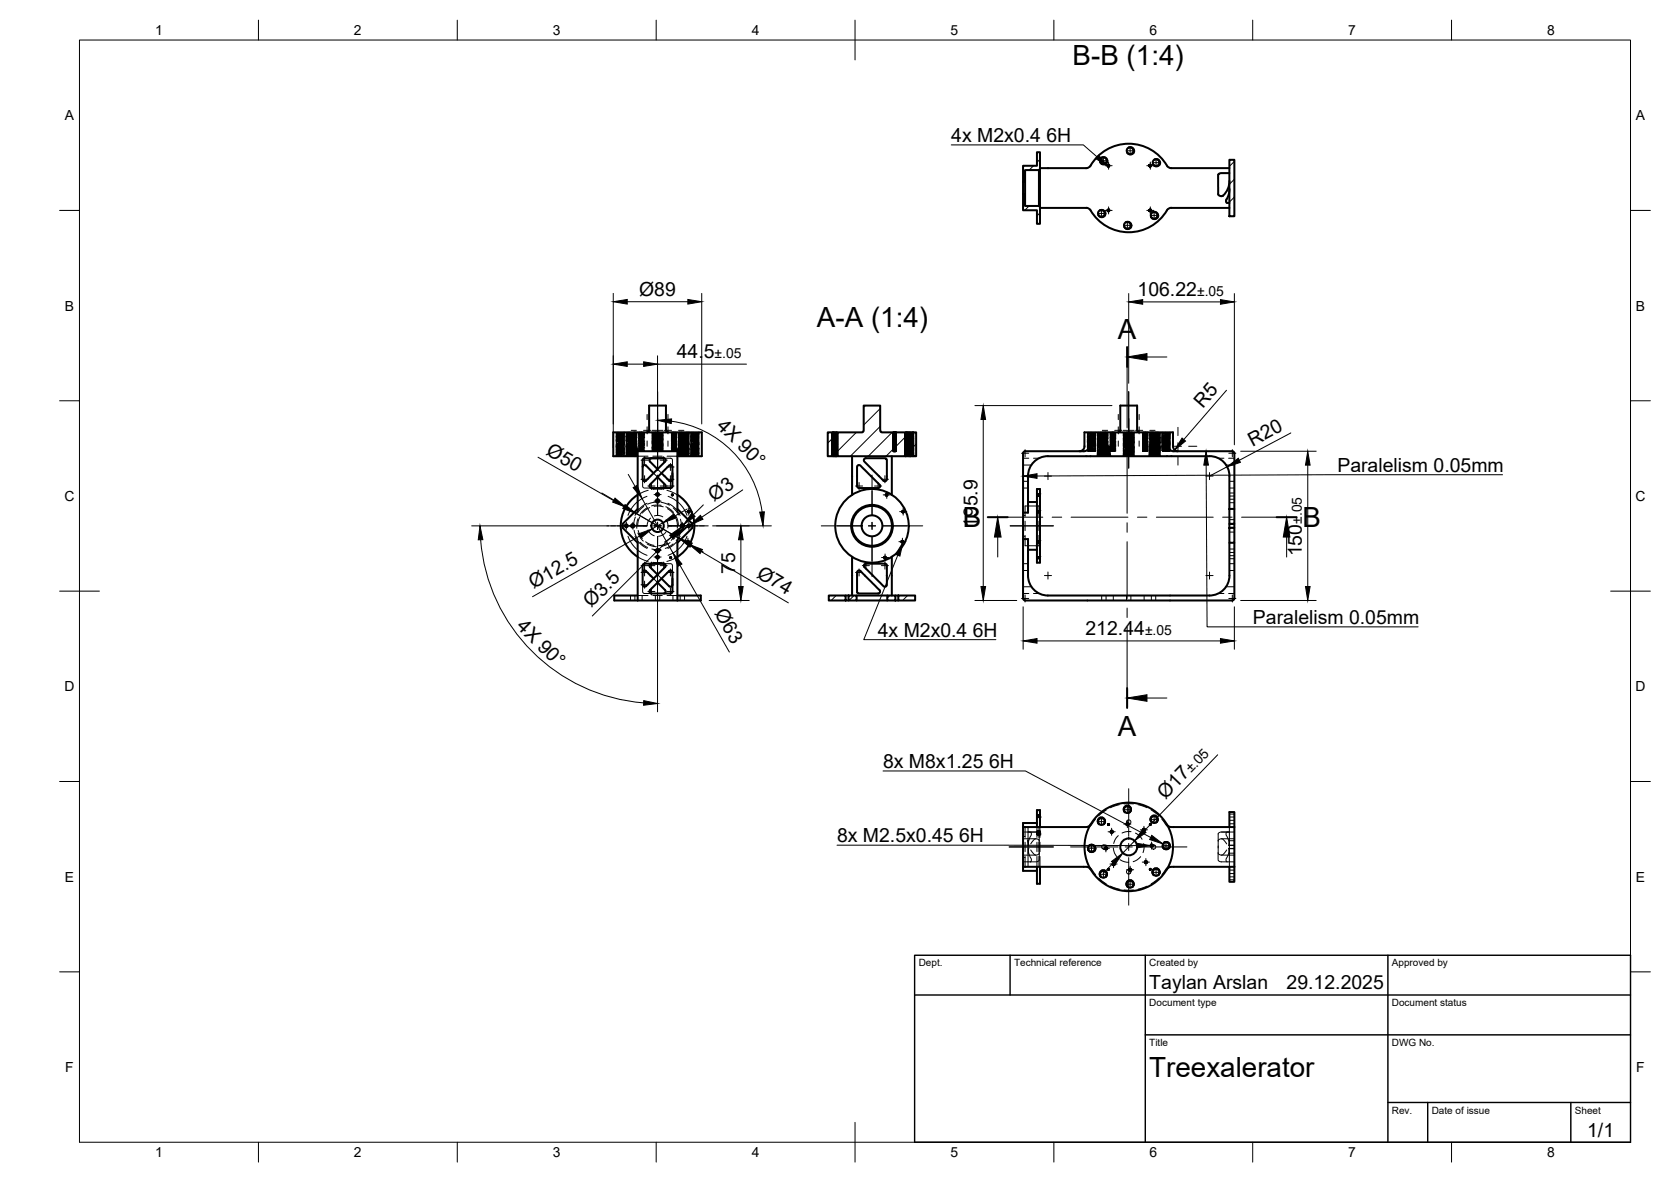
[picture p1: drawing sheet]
<svg xmlns="http://www.w3.org/2000/svg" width="420mm" height="297mm" viewBox="0 0 420 297" stroke-linecap="round" stroke-linejoin="round" font-family="sans-serif">
<defs><g id="words">
<g font-size="7">
<text x="269.7" y="16.4">B-B (1:4)</text>
<text x="205.4" y="82.2">A-A (1:4)</text>
<text x="281.1" y="85.2">A</text>
<text x="242.1" y="132.5">B</text>
<text x="327.5" y="132.5">B</text>
<text x="281.1" y="184.9">A</text>
<text x="289" y="270.6">Treexalerator</text>
</g>
<g font-size="4.9">
<text x="239.2" y="35.7">4x M2x0.4</text>
<text x="263.1" y="35.7">6H</text>
<text x="160.7" y="74.3">Ø89</text>
<text x="286" y="74.4">106.22</text>
<text x="170.2" y="90.1">44.5</text>
<text x="180" y="107.2" transform="rotate(45 180 107.2)">4X 90°</text>
<text x="302.4" y="102.8" transform="rotate(-49 302.4 102.8)">R5</text>
<text x="314.9" y="112.3" transform="rotate(-28 314.9 112.3)">R20</text>
<text x="137.1" y="114.2" transform="rotate(30 137.1 114.2)">Ø50</text>
<text x="336.3" y="118.6">Paralelism 0.05mm</text>
<text x="179.5" y="126.1" transform="rotate(-34 179.5 126.1)">Ø3</text>
<text x="245.8" y="132.7" transform="rotate(-90 245.8 132.7)">195.9</text>
<text x="327.4" y="139.8" transform="rotate(-90 327.4 139.8)">150</text>
<text x="134.2" y="148" transform="rotate(-29 134.2 148)">Ø12.5</text>
<text x="184.8" y="144.3" transform="rotate(-90 184.8 144.3)">75</text>
<text x="190" y="144.9" transform="rotate(31 190 144.9)">Ø74</text>
<text x="148.7" y="152.9" transform="rotate(-45 148.7 152.9)">Ø3.5</text>
<text x="179.6" y="154" transform="rotate(60 179.6 154)">Ø63</text>
<text x="129.7" y="157.6" transform="rotate(45 129.7 157.6)">4X 90°</text>
<text x="220.7" y="160">4x M2x0.4</text>
<text x="244.6" y="160">6H</text>
<text x="272.9" y="159.6">212.44</text>
<text x="315" y="156.8">Paralelism 0.05mm</text>
<text x="222" y="193">8x M8x1.25</text>
<text x="248.7" y="193">6H</text>
<text x="293.1" y="201" transform="rotate(-46 293.1 201)">Ø17</text>
<text x="210.5" y="211.7">8x M2.5x0.45</text>
<text x="241.2" y="211.7">6H</text>
<text x="289" y="248.5">Taylan Arslan</text>
<text x="323.5" y="248.5">29.12.2025</text>
<text x="399.1" y="285.7">1/1</text>
</g>
<g font-size="3.5">
<text x="39" y="8.8">1</text>
<text x="89" y="8.8">2</text>
<text x="139" y="8.8">3</text>
<text x="189" y="8.8">4</text>
<text x="239" y="8.8">5</text>
<text x="289" y="8.8">6</text>
<text x="339" y="8.8">7</text>
<text x="389" y="8.8">8</text>
<text x="16.3" y="30.2">A</text>
<text x="411.3" y="30.2">A</text>
<text x="301" y="74.4">±.05</text>
<text x="16.3" y="78">B</text>
<text x="411.3" y="78">B</text>
<text x="179.7" y="90.1">±.05</text>
<text x="16.2" y="125.9">C</text>
<text x="411.2" y="125.9">C</text>
<text x="327.4" y="131.6" transform="rotate(-90 327.4 131.6)">±.05</text>
<text x="287.9" y="159.6">±.05</text>
<text x="16.2" y="173.7">D</text>
<text x="411.2" y="173.7">D</text>
<text x="299.5" y="194.4" transform="rotate(-46 299.5 194.4)">±.05</text>
<text x="16.3" y="221.6">E</text>
<text x="411.3" y="221.6">E</text>
<text x="16.4" y="269.4">F</text>
<text x="411.4" y="269.4">F</text>
<text x="39" y="290.8">1</text>
<text x="89" y="290.8">2</text>
<text x="139" y="290.8">3</text>
<text x="189" y="290.8">4</text>
<text x="239" y="290.8">5</text>
<text x="289" y="290.8">6</text>
<text x="339" y="290.8">7</text>
<text x="389" y="290.8">8</text>
</g>
<g font-size="2.5">
<text x="231" y="242.9">Dept.</text>
<text x="255" y="242.9">Technical reference</text>
<text x="289" y="242.9">Created by</text>
<text x="350" y="242.9">Approved by</text>
<text x="289" y="252.8">Document type</text>
<text x="350" y="252.8">Document status</text>
<text x="289" y="262.9">Title</text>
<text x="350" y="262.9">DWG No.</text>
<text x="350" y="279.9">Rev.</text>
<text x="360" y="279.9">Date of issue</text>
<text x="396" y="279.9">Sheet</text>
</g>
</g></defs>
<!-- layer: Visible -->
<g fill="none" stroke="#000" stroke-width=".51">
<path d="M277.1 39.6l-.5 .5 .1 .7M277.1 39.6l.7-.1 .6 .6v.7l-.5 .4-.7 .1-.5-.4 .4 .3h.5l.3-.2 .4-.4-.3-.8-.4-.3zM283.8 37.1l-.5 .5 .1 .7M283.8 37.1l.8 .1 .3 .4 .1 .4-.3 .5-.4 .2h-.5l-.4-.4 .3 .4 .5 .1 .5-.1 .3-.2 .2-.6M283.8 37.1h.9l.3 .4 .2 .4M257.2 41.7h3.5v-3.4h.8v4.2l-.3 .2h-3.5v3.1h-.5zM257.2 48.7h.5v3.1h3.5l.3 .2v4.2h-.8v-3.4h-3.5zM257.2 45.8v2.9M257.7 45.8v2.9M261.2 42.7v9.1M261.5 42.5v9.5M261.5 42.3l12-.1a2.28 2.28 0 0 0 1.3-1.5 11.2 11.2 0 0 1 18.8 1.2l.9 .4h14.6"/>
<path d="M261.5 52.2l12 .1a2.28 2.28 0 0 1 1.3 1.5 11.2 11.2 0 0 0 18.8-1.2l.9-.4h14.6M276.6 52.8l-.5 .6 .1 .7M276.6 52.9l.6-.1 .3 .1 .4 .5v.6l-.7 .6-.6-.1-.4-.4M276.6 52.9l.5-.1 .4 .2 .2 .4v.5l-.2 .4-.5 .2-.8-.4M278.9 41.5v.3M278.9 52.7v.3M283.1 55.8h.9l.4 .5 .1 .5-.3 .5-.5 .3-.5-.1-.5-.4M283.1 55.8h.5l.4 .2 .3 .8-.3 .5-.5 .2-.4-.1-.4-.3M283.1 55.8l-.4 .6v.7M289.4 52.7v.3M289.4 41.5v.3M289.9 53.3h.6l.6 .4 .1 .8-.5 .5h-.7l-.5-.4 .4 .3 .5 .1 .6-.6v-.5l-.3-.4z"/>
<path d="M289.9 53.3l-.5 .6 .1 .7M290.4 40.1l-.5 .5 .1 .7M291.7 40.9l-.2 .5-.5 .4-.6-.1-.5-.4 .4 .3 .5 .1 .7-.6-.2-.8-.4-.2h-.6l.3-.1 .8 .2 .3 .7M308.4 50.2v.7l.7 .1M309.1 40.2h1.3v14.1h-1.3zM309.1 43.5h-2.1l-.7 .4v5l.6 .4 .6-.1M309.1 47.5l-.2 1.4-.5 1.2M309.1 45.5l-.1 1.1-.4 1.1-1 1.4M159.7 112.1l.5 .7 .1 .6M160.3 114.6h-6.1v-5.9h22.3v5.9h-6.2M160.3 113.4v14.5l-3.7 3.7v1.1l3.7 3.7v14.5M160.3 113.4h10"/>
<path d="M161.6 115.6l.1-.3 .4-.1h4.8l.4 .3-.1 .5M161.6 117.4l.2-.5h.5l2 2M161.6 115.6v4.8l.1 .4 .4 .1 .3-.1 4.8-4.8M162.7 108.6h.3l.2-.5v-6.2h4.2v6.2l.6 .5M163.8 115.2l-.5 .3 .1 .4 1.9 2M165.3 119.9l1.9 1.9M166.3 118.9l1.9 1.9M168.3 117l.5-.1 .3 .4-.1 5.2-.4 .1h-4.8l-.4-.1-.1-.4 .1-.3 4.8-4.8M169.1 118.9v.7M170.3 113.4v14.5l3.8 3.7v1.1l-3.8 3.7v14.5M171 112.1l-.5 .7-.2 .6M208.1 108.7h1.4l-.3 .1 .3 .2-.3 .1 .3 .2-.3 .2 .3 .1-.3 .2 .3 .1-.3 .2 .3 .1-.3 .2 .3 .1-.3 .2 .3 .2-.3 .1 .3 .2-.3 .1 .3 .2-.3 .1 .3 .2-.3 .2 .3 .1-.3 .2 .3 .1-.3 .2 .3 .1-.3 .2 .3 .1-.3 .2 .3 .2-.3 .1 .3 .2-.3 .1 .3 .2-.3 .1 .3 .2-.3 .2 .3 .1h-1.4z"/>
<path d="M209.2 108.8l1.4 .1h-1.4M209.2 109.1l1.4 .1h-1.4M209.2 109.5h1.4h-1.4M209.2 114.5h1.4zM209.2 109.8h1.4M209.2 114.1l1.4 .1zM209.2 110.1l1.4 .1M209.2 113.8l1.4 .1zM209.2 110.4l1.4 .1M209.2 110.7l1.4 .1-1.4-.1M209.2 111l1.4 .1M209.2 112.9l1.4 .1"/>
<path d="M209.2 111.3l1.4 .1M209.2 111.6l1.4 .1M209.2 109.8l1.4 .1M209.2 111.4h1.4M209.2 111.7h1.4M209.4 108.7h1.1M209.5 108.7l.8 .1M209.5 109.1h.8M209.5 109.4h.8M209.5 114.4h.8M209.5 109.7h.8M209.5 114.1h.8"/>
<path d="M209.5 110l.8 .1M209.5 113.8h.8M209.5 110.3h.8M209.5 113.4l.8 .1M209.5 110.6l.8 .1M209.5 113.1l.8 .1M209.5 110.9l.8 .1M209.5 112.8l.8 .1M209.5 111.2l.8 .1M209.5 112.2h.8M209.5 112.5l.8 .1M209.5 111.6h.8"/>
<path d="M209.5 109h.8M209.5 108.7h.8M209.5 109.3h.8M209.5 114.6h.8h-.8M209.5 109.6l.8 .1M209.5 114.3h.8M209.5 109.9l.8 .1M209.5 114h.8M209.5 110.2l.8 .1M209.5 113.7h.8M209.5 110.5l.8 .1M209.5 113.4h.8"/>
<path d="M209.5 110.9h.8M209.5 113l.8 .1M209.5 111.2h.8M209.5 112.7l.8 .1M209.5 111.5h.8M209.5 112.4l.8 .1M209.5 111.8h.8M209.5 112.1h.8M209.5 111.9h.8M210.3 108.7l6.6-.1 .3-.5v-6.2h4.1l.1 6.5 .4 .3h2.9v4.7h.6l-.1-4.7h2.6l-.2 .1 .2 .1-.2 .2 .2 .1-.2 .2 .2 .1-.2 .2 .2 .2-.2 .2 .2 .1-.2 .2 .2 .1-.2 .2 .2 .1-.2 .2 .2 .1-.2 .2 .2 .1-.2 .2 .2 .1-.2 .2 .2 .1-.2 .2 .2 .2-.2 .2 .2 .1-.2 .2 .2 .1-.2 .2 .2 .1-.2 .2 .2 .1-.2 .2 .2 .1-.2 .2 .2 .1-.2 .2 .2 .2h-17.5h.3l-.3-.2 .3-.2-.3-.1 .3-.2-.3-.1 .3-.2-.3-.1 .3-.2-.3-.1 .3-.2-.3-.1 .3-.2-.3-.1 .3-.2-.3-.2 .3-.1-.3-.2 .3-.2-.3-.1 .3-.2-.3-.1 .3-.2-.3-.1 .3-.2-.3-.1 .3-.2-.3-.2 .3-.1-.3-.1 .3-.2-.3-.2 .3-.1-.3-.2 .3-.2-.3-.1 .3-.2zM210.6 113.6l-1.4-.1 1.4 .1M210.6 113.3l-1.4-.1 1.4 .1"/>
<path d="M210.6 112.3h-1.4l1.4 .1M210.6 112.7l-1.4-.1 1.4 .1M210.6 112h-1.4l1.4 .1M214.2 114.6v9.8M217.4 115.3l5.2-.1 .3 .1 .1 5.1-.2 .4-.3 .1-.4-.1-4.8-4.8-.1-.5zM224.2 114.6v9.8M224.7 108.7h.6zM224.7 108.8h.6zM224.7 108.9l.6 .1zM224.7 109l.6 .1zM224.7 109.1l.6 .1zM224.7 113.3l.6 .1z"/>
<path d="M224.7 109.2l.6 .1zM224.7 113.2h.6zM224.7 113.1h.6zM224.7 109.5h.6h-.6M224.7 113h.6zM224.7 109.6h.6zM224.7 112.8l.6 .1zM224.7 109.7l.6 .1zM224.7 112.7l.6 .1-.6-.1M224.7 109.9l.6 .1-.6-.1M224.7 112.5l.6 .1zM224.7 110l.6 .1z"/>
<path d="M224.7 112.4h.6zM224.7 110.1l.6 .1zM224.7 112.3h.6zM224.7 110.2l.6 .1zM224.7 112.2h.6zM224.7 110.4h.6zM224.7 112l.6 .1h-.6M224.7 110.5h.6zM224.7 110.6h.6h-.6M224.7 111.8l.6 .1zM224.7 110.7l.6 .1zM224.7 111.7l.6 .1z"/>
<path d="M224.7 110.8l.6 .1zM224.7 111.6l.6 .1-.6-.1M224.7 110.9l.6 .1zM224.7 111l.6 .1zM224.7 111.4h.6zM224.7 111.2h.6zM224.7 111.3h.6zM224.7 108.7h.5M224.7 108.9h.5M224.7 109h.5h-.5M224.7 109.1h.5h-.5M224.7 113.2l.5 .1-.5-.1"/>
<path d="M224.7 113.1l.5 .1M224.7 109.4l.5 .1M224.7 109.5l.5 .1-.5-.1M224.7 112.8h.5h-.5M224.7 112.7h.5M224.7 112.6h.5h-.5M224.7 109.9h.5M224.7 110h.5h-.5M224.7 112.1l.5 .1-.5-.1M224.7 112l.5 .1M224.7 110.4l.5 .1M224.7 110.6h.5"/>
<path d="M224.7 110.6l.5 .1h-.5M224.7 111.6l.5 .1h-.5M224.7 111.6h.5M224.7 111h.5M224.7 111.1l.5 .1-.5-.1M224.7 108.8l.5 .1M224.7 109.4h.5M224.7 109.8l.5 .1M224.7 112h.5M224.7 110.5l.5 .1M224.7 111.5l.5 .1M224.7 109.2h.5z"/>
<path d="M224.7 112.9l.5 .1zM224.7 109.6l.5 .1zM224.7 110.1l.5 .1zM224.7 112.2l.5 .1zM224.7 111.8h.5zM224.7 110.8h.5zM224.7 111.3l.5 .1zM224.7 111.2l.5 .1zM224.8 108.7h.4M225.2 108.7h.1M225.2 108.8h-.5h.5M225.2 113.4h-.5h.4"/>
<path d="M225.2 109.3h-.5l.5 .1M225.2 113h-.5l.5 .1M225.2 109.8h-.5h.5M225.2 112.5h-.5h.5M225.2 112.4h-.5h.5M225.2 110.2h-.5l.5 .1M225.2 110.3h-.5l.5 .1M225.2 111.9h-.5l.5 .1M225.2 110.9h-.5h.5M225.2 111.5l-.5-.1 .5 .1M225.3 109.4h-.6h.6M225.3 109.8h-.6l.6 .1"/>
<path d="M225.3 112.7l-.6-.1 .6 .1M225.3 112h-.6h.6M225.3 111.5h-.6l.6 .1M227.6 114.4l2 .2M227.6 114.1l2 .2-2-.2M227.6 108.8l2 .2M227.6 113.8l2 .2-2-.2M227.6 113.5l2 .2-2-.2M227.6 113.2l2 .2-2-.2M227.6 109.7l2 .2zM227.6 112.9l2 .1zM227.6 110.1l2 .1z"/>
<path d="M227.6 112.6l2 .1-2-.1M227.6 110.4l2 .1M227.6 112.2l2 .2-2-.1M227.6 111.9l2 .2-2-.1M227.6 111l2 .2zM227.6 111.6l2 .2M227.6 111.3l2 .2zM227.6 114.5l2 .1M227.7 114.6h1.8M227.8 114.6h.1M227.8 114.5l1.2 .1M227.8 114.2l1.6 .2"/>
<path d="M227.8 114.3l1.6 .2M227.8 113.9l1.6 .2M227.8 114l1.6 .2M227.8 113.6l1.6 .2M227.8 113.7l1.6 .1M227.8 108.9l1.6 .2M227.8 109l1.6 .2M227.8 113.3l1.6 .1M227.8 113.4l1.6 .1M227.8 109.2l1.6 .2M227.8 109.3l1.6 .2M227.8 113l1.6 .1"/>
<path d="M227.8 113.1l1.6 .1M227.8 109.5l1.6 .2M227.8 109.6l1.6 .2M227.8 112.7l1.6 .1M227.8 112.8l1.6 .1M227.8 109.9l1.6 .1M227.8 109.9l1.6 .2M227.8 112.4l1.6 .1M227.8 112.4l1.6 .2M227.8 110.2l1.6 .1M227.8 110.3l1.6 .1M227.8 112l1.6 .2"/>
<path d="M227.8 112.1l1.6 .2M227.8 110.5l1.6 .1M227.8 110.6l1.6 .1M227.8 111.7l1.6 .2M227.8 111.8l1.6 .2M227.8 110.8l1.6 .1M227.8 110.9l1.6 .1M227.8 111.4l1.6 .2M227.8 111.5l1.6 .2M227.8 111.1l1.6 .2M227.8 111.2l1.6 .1M228 108.7l1.4 .1"/>
<path d="M229.4 108.8l1-.1v5.9h-.9l-.1-.1 .2-.2-.2-.1 .2-.2-.2-.2 .2-.1-.2-.2 .2-.1-.2-.2 .2-.2-.2-.1 .2-.2-.2-.1 .2-.2-.2-.1 .2-.2-.2-.1 .2-.2-.2-.1 .2-.2-.2-.2 .2-.1-.2-.2 .2-.1-.2-.2 .2-.2-.2-.1 .2-.2-.2-.1 .2-.2-.2-.1 .2-.2-.2-.1 .2-.2-.2-.1 .2-.2zM229.6 108.7h-1.8l1.6 .1M229.6 109.2l-2-.1 2 .2M229.6 109.6l-2-.2 2 .2M229.6 110.8l-2-.1 2 .2M257.2 113.9v14.9h1.3v-9.2a5 5 0 0 1 5-5M263.5 114.6h40.6M271.4 113.4a1.23 1.23 0 0 0 1.3-1.3v-3.4h22.2v3.4a1.26 1.26 0 0 0 1.3 1.3M274.2 112.1l-.6 .8-.9 .5h-15l-.4 .2v.3M285.9 108.1v-6.2h-4.2v6.2l-.3 .5h-.2M285.9 108.1l.3 .5h.2M293.4 112.1l.6 .8 .9 .5 15.2 .1 .3 .4v14"/>
<path d="M304.1 114.6a5 5 0 0 1 5 5v8.3M160.3 124.3a9.3 9.3 0 0 0 0 15.6M167.2 121.8l.2 .5-.5 .3M169.1 120.4l-.3 .5-.5-.1M170.3 124.3a9.3 9.3 0 0 1 0 15.6M172.8 136.1v.2h.3M173.1 136l-.4 .1M173.1 136l-.3 .1v.2h.3M173.1 136v.3M173.3 128.4h-.2l-.1 .3h.3M173.3 128.4v.3M173.3 128.4h-.2l-.2 .2 .2 .2 .2-.1"/>
<path d="M214.2 139.9v9.8M215.5 122.2v-5l.2-.2 .4-.1 5 4.9 .2 .5-.5 .3M215.5 122.1l.2 .4 .3 .1h4.8M222.7 140v.3M222.7 124.4l.4 .1M223.1 124.2l-.3-.1-.1 .3M223.1 124.2l-.3 .1v.2h.3M223.1 124.2v.3M224.2 139.9v9.8M226.6 136.1l.2 .2h.2M227 136v.3M227 136l-.4 .1"/>
<path d="M227 136l-.3 .1 .1 .2h.2M227.2 128.4h-.2l-.2 .2 .1 .2 .3-.1M227.2 128.4l-.3 .1 .1 .3 .2-.1M227.2 128.4v.3M257.2 128.8v6.7M258.5 126.2h2.2M258.5 138.2h2.2M260.7 122.9h.8v18.5h-.8zM309.1 132.7h1.3v3.7h-1.3zM309.1 136.4v8.2a5 5 0 0 1-5 5.1h-40.6a5 5 0 0 1-5-5.1v-9.1h-1.3v14.9M309.1 127.9h1.3v3.7h-1.3zM309.1 131.6v1.1"/>
<path d="M310.4 131.6v1.1M310.4 136.4v14M160.3 149.7h-5.8v1.2h5.8M160.3 150.9h10M161.6 143.8l.1-.3 .6-.1 2 2M161.6 142.2l.1-.4 .4-.1h4.8l.4 .3-.1 .5M161.6 142.2v4.7M163.8 141.7l-.4 .1-.1 .5 2 2.1M165.3 146.4l2 2v.5l-.4 .2M166.3 145.4l2.3 2.1 .5-.4v-1.7M167.2 142.5l-4.8 4.8-.5 .1-.3-.5M168.3 143.5l.3-.2 .5 .4v4.9l-.1 .4-.4 .1h-4.8l-.4-.1-.1-.4 .1-.3 4.8-4.8"/>
<path d="M170.3 149.7h5.9v1.2h-5.9M212.6 150.9v-1.2h-4.2v1.2h5M212.6 149.7h.8M213.4 149.7h2v1.2h-2zM215.4 149.7h7.7M215.4 150.9h7.7M215.5 143.8l.2-.3 .5-.1 5 4.9-.1 .7-.2 .1h-5.2l-.2-.3v-4.9M223 142.2v4.9l-.5 .4-.3-.2-4.9-4.8M223 142.2l-.1-.4-.4-.1h-4.8l-.4 .3 .1 .5M223.1 149.7h2v1.2h-2zM225.1 149.7h.8M225.1 150.9h.8"/>
<path d="M225.9 149.7h4.2v1.2h-4.2zM257.3 150.4v.2l.5 .3M257.7 150.9h52.2M310.4 150.4l-.3 .4-.2 .1M257.2 217.8h16l.7 .3 .3 .4M257.2 217.8v1h3.5M260.7 207.8v-4.2h.8v4.2M260.7 217.8v4.3h.8v-4.3M260.7 206.8h-3.5v11M273.7 213.6l.8 .5 .8-.4M274.1 212.4l-.5 .5 .1 .7M274.1 212.4l.5-.1 .5 .2a.93 .93 0 0 1 .2 1.2"/>
<path d="M274.1 212.4l.8 .1 .3 .3 .1 .5-.2 .4-.4 .3h-.6l-.4-.4M274.2 207.2l-.3 .4-.7 .2h-16M276.3 207l.6 .3 .7-.3M276.3 207l-.2-.4 .1-.6 .7-.4 .4 .1 .4 .3 .1 .6-.2 .4M276.7 205.4h.5M276.7 205.5l-.4 .2-.3 .5 .3 .8M277.2 205.5l.4 .2 .2 .5-.2 .8M277.9 212.9v.4M278.4 213.3l-.2 .2-.3-.2M278.4 213.3l-.1-.3-.3-.1 .3 .1v.3h-.4M279.4 208.8a.29 .29 0 0 1 .4 .1 .29 .29 0 0 1-.1 .4 .29 .29 0 0 1-.4-.1M279.4 208.8h.3l.1 .3-.3 .2-.2-.1"/>
<path d="M279.4 208.8l-.1 .4M279.9 216.9l-.1 .4M280.3 217.3l-.2 .1-.3-.1M280.3 217.1l-.4-.2h.3v.4h-.4M280.3 217.1v.2M282.8 204l-.2-.4 .1-.5 .6-.5 .6 .1 .3 .4 .1 .4-.2 .5M282.8 204l.7 .3 .6-.3M283.3 206.9l.3-.1 .2 .3M283.3 206.9h.3l.1 .2-.2 .3-.2-.2M283.3 206.9v.4M283.7 202.5l.7 .6-.1 .6-.2 .3M283.7 202.5a.95 .95 0 0 0-1.1 .5v.5l.2 .5"/>
<path d="M283.8 207.1a.3 .3 0 0 1-.2 .3 .3 .3 0 0 1-.3-.2M284 218.3l-.1 .4M284.5 218.6l-.4-.3 .3 .1v.3l-.2 .1-.2-.1M284.5 218.5l-.2 .3-.3-.1M287.5 208.3l-.1 .4M287.5 208.3h.1a.28 .28 0 0 1 .3 .4 .28 .28 0 0 1-.5 0M287.5 208.3h.2l.2 .2-.2 .3-.3-.1M288 216.4l-.1 .4M288 216.4h.2l.2 .2M288 216.4l.3 .1 .1 .2-.3 .2-.2-.1M288.4 216.6l-.1 .3-.4-.1M289.4 212.3l-.1 .4"/>
<path d="M289.4 212.3l.1-.1a.28 .28 0 0 1 .3 .4 .28 .28 0 0 1-.5 0M289.4 212.3h.4v.3l-.2 .2-.3-.2M289.5 206.5l-.2-.4 .1-.6a.88 .88 0 0 1 1.1-.5l.6 .6v.5l-.3 .4M289.5 206.5l-.1-.8 .2-.4 .5-.2 .5 .1 .3 .4 .1 .4-.2 .5M289.6 206.5l.6 .3 .7-.3M290 219.8l.7 .3 .6-.3M290.9 218.2l.6 .6v.8l-.2 .2 .2-.4-.2-.7-.7-.3-.7 .4-.1 .6 .2 .4M291 218.2a.93 .93 0 0 0-1.2 .6v.5l.2 .5M292.8 211.7h.5l.5 .2 .2 .8-.5 .6h-.5l-.5-.3 .6 .4 .6-.1 .3-.3M292.8 211.7l.6-.1 .5 .3a1.02 1.02 0 0 1 .2 1.1M292.9 211.7l-.5 .5 .1 .7M293.4 207.2l.4 .4 .6 .2h16"/>
<path d="M309.1 217.8v3.8h1.3v-3.8M309.1 207.8v-3.7h1.3v3.7M310.4 217.8h-16l-.6 .3-.4 .4M310.4 207.8v10M276.8 220.3l.6 .3 .7-.3M276.8 220.3l-.3-.6 .1-.5a.88 .88 0 0 1 .8-.5 .88 .88 0 0 1 .8 .5l.1 .6-.2 .5M276.8 220.3l-.2-.9 .6-.5 .6 .1 .4 .4 .1 .5-.2 .4M283.5 222.8l.7 .3 .6-.3M283.5 222.8l-.3-.6 .1-.5a.89 .89 0 0 1 .9-.5 .89 .89 0 0 1 .8 .6v.6l-.2 .4M283.5 222.8l-.2-.8 .7-.6h.5l.4 .5 .1 .4-.2 .5"/>
<circle cx="278.7" cy="41.6" r=".21"/>
<circle cx="278.7" cy="52.9" r=".21"/>
<circle cx="289.2" cy="52.9" r=".2"/>
<circle cx="289.2" cy="41.6" r=".21"/>
<circle cx="157.5" cy="132.1" r=".37"/>
<circle cx="159.1" cy="132.1" r=".43"/>
<circle cx="165.3" cy="124.3" r=".37"/>
<circle cx="165.3" cy="138.4" r=".43"/>
<circle cx="165.3" cy="125.9" r=".43"/>
<circle cx="165.3" cy="132.1" r="1.56"/>
<circle cx="171.6" cy="132.1" r=".43"/>
<circle cx="173.2" cy="132.1" r=".37"/>
<circle cx="219.2" cy="132.1" r="9.3"/>
<circle cx="219.2" cy="132.1" r="5.2"/>
<circle cx="219.3" cy="132.1" r="5"/>
<circle cx="219.3" cy="132.1" r="2.62"/>
<circle cx="165.3" cy="140" r=".37"/>
<circle cx="222.5" cy="140.1" r=".2"/>
<circle cx="283.8" cy="212.8" r="2.13"/>
<circle cx="283.8" cy="212.8" r="11.1"/>
</g>
<!-- layer: Hidden -->
<g fill="none" stroke="#000" stroke-width=".25">
<path d="M154.9 108.8h.1M154.9 109.1h.1M154.9 109.4h.1M154.9 109.7v.1M154.9 110.1h.1M154.9 110.1l.2 .4M154.9 110.7h.1M154.9 111h.1M154.9 111.3h.1M154.9 111.3l.2 .1-.2 .2M154.9 111.6l.2 .1M154.9 111l.2 .1-.2 .2"/>
<path d="M154.9 110.7l.2 .1-.2 .2M154.9 109.8l.2 .1-.2 .1M154.9 109.5h.2M154.9 109.1l.2 .2M154.9 108.8l.2 .1-.2 .2M155 111.6l2 .2h-.4M155 111.6l2 .2h-.3M155 109.5l2 .1-.5 .1M155.1 113.8h-.2l2.1 .1-.2 .1M155.1 109.4l1.9 .2h-.5M155.1 109.5l1.7 .2-.7 .1M155.1 114.3l-.2 .1 .2 .2"/>
<path d="M155.1 111.8l-.2 .1 .2 .1-.2 .2 .2 .6-.2 .1 .2 .1M155.1 113l-.2 .2 .2 .1-.2 .2 .2 .1-.2 .2 .2 .5M155.1 108.7l-.2 .1M155.1 109.3l-.2 .1M155.1 109.5l-.2 .2M155.1 110.5l-.2 .2M155.1 108.7h.1M155.1 111.7v.1M155.1 113.8h-.2l2.1 .2h-.2M155.2 109.3l1.6 .2h-.6M155.2 109.7l1.6 .1-.8 .1M155.3 113.5l1.7 .2h-.7"/>
<path d="M155.3 109.9l1.5 .1-.8 .1M155.3 109.2h-.2l1.7 .2h-.5M155.3 109.7h-.4l2.1 .2M155.3 109h-.2l1.7 .2h-.4M155.3 113.5l1.7 .1-.7 .1M155.4 109.7l-.5 .1 2 .1M155.4 110l1.4 .1-.9 .1M155.4 111.4l1.6 .1h-.8M155.4 110.2l1.4 .1-1 .1M155.4 108.9h-.3l1.7 .2h-.3M155.4 111.9h-.5l1.9 .1M155.5 111.3l1.5 .1-1.8 .3"/>
<path d="M155.5 111.9l-.6 .1 1.8 .1M155.5 110.3l1.3 .1-1.1 .1M155.6 109.2l1.4 .1-1 .1M155.6 114.1h-.7l1.8 .1M155.6 110.5l1.2 .1-1.1 .1M155.6 109.2h1.4l-1 .1M155.7 114.1h-.8l1.7 .1M155.7 110.6l1.1 .1-1.2 .1M155.7 112.6l-.8-.1h1.9l-1.7 .2h.4M155.7 110.9l1.1 .1-1.3 .1M155.8 113.3l1.2 .1h-1.2M155.8 110l-.9 .1h1.5"/>
<path d="M155.9 111h.9l-1.4 .2M155.9 113.2l1.1 .1-1.3 .1M155.9 110l-1 .1 1.5 .1M155.9 111.2l.9 .1-1.5 .1M156 111.1l1 .1-1.4 .1M156 112.1l-1.1 .1 1.4 .1M156 111.1l1 .1h-1.4M156 111.3l.8 .1-1.6 .1M156 114.5l-.8 .1M156 112.2l-1.1 .1h1.3M156.1 108.9l.9 .1-1.5 .1M156.1 114.3l-1.2 .1 1.2 .1-1 .1h1.3"/>
<path d="M156.2 108.9l.8 .1-1.6 .1M156.2 111.6l.6 .1-1.6 .1M156.2 114.2l-1.1 .1 1.3 .1M156.2 114.3l-1.3 .1 1.2 .1M156.2 111.8l.6 .1-1.6 .2M156.3 114.1l-1.2 .1 1.2 .1M156.3 113l.7 .1-1.7 .1M156.3 111.9l.5 .1-1.7 .1 .2 .1M156.3 113.9l-1.2 .1 1.2 .1M156.4 110.3h-1.5l1 .1M156.4 112.1l.4 .1-1.7 .2h.3M156.4 113h.6l-1.8 .1"/>
<path d="M156.4 110.3l-1.5 .1 .9 .1M156.4 113.8l-1.3 .1 1 .1M156.5 110.8l.5 .1-1.9 .1M156.5 112.2l.3 .1-1.7 .1 .4 .1M156.5 113.6l-1.4 .1 1 .1M156.5 114.6h.2M156.5 110.8h.5l-2 .2M156.6 112.5l-1.7 .1h.8M156.6 113.5l-1.5 .1 .9 .1M156.6 108.8h.2l-1.7-.1 1.7 .1-.3 .1M156.7 114.6h-.7M156.7 112.6h.1l-1.7 .1 .5 .1"/>
<path d="M156.7 113.2l-1.6 .2 .8 .1M156.7 112.8l-1.6 .2h.6M156.8 113.2l-1.7 .1 .7 .1M156.8 112.9l-1.7 .2h.7M156.8 109.5l.2 .4M156.8 111l.2 .4M156.8 112.9l.2 .1M156.8 113.1l.2 .2M156.9 112.7l-2 .2h.3M156.9 110.5l-2 .2h.5M156.9 112.7l-2 .1 .3 .1M157 108.7l-2 .1"/>
<path d="M157 110.6l-2.1 .1h.4M157 108.7h.1M157 111.8l-.2 .1 .2 .2M157 114l-.2 .1 .2 .2M157 114.6h-.1M157 114.3l-.2 .1 .2 .2M157 108.7l-.2 .1 .2 .2-.2 .5M157 109.9h.1M157 110.2h.1M157 110.5h.1M157 110.5l-.2 .1 .2 .2-.2 .2M157 111.4v.1"/>
<path d="M157 111.8h.1M157 112.1h.1M157 112.4h.1M157 112.7h.1M157 113h.1M157 113.3v.1M157 113.6v.1M157 113.9v.1M157 114.3h.1M157 114.6h.1M157 109.9l-.2 .1 .2 .2M157 110.2l-.2 .1 .2 .2"/>
<path d="M157 111.5l-.2 .1 .2 .2M157 112.1l-.2 .1 .2 .2M157 112.4l-.2 .1 .2 .2M157 112.7l-.2 .2M157 113l-.2 .1M157 113.4l-.2 .1 .2 .1M157 113.7l-.2 .1 .2 .1M157.4 109.4l1.9 .1h-.6M157.4 108.8h.1M157.4 109.1h.1M157.4 109.4h.1M157.4 109.7v.1"/>
<path d="M157.4 110.1h.1M157.4 110.7h.1M157.4 111h.1M157.4 111.3h.1M157.4 111.6l.2 .1M157.4 111.3l.2 .1M157.4 111l.2 .1M157.4 110.7l.2 .1M157.4 110.1l.2 .1M157.4 109.8l.2 .1M157.4 109.5h.2M157.4 109.1l.2 .1"/>
<path d="M157.4 108.8l.2 .1M157.5 111.6l2 .2h-.4M157.5 111.6l2.3 .3-1.6 .2M157.5 109.5l2 .1-.5 .1M157.6 113.8h-.2l2.1 .1-.2 .1M157.6 109.4l1.9 .2h-.5M157.6 109.6l1.7 .1-.7 .1M157.6 108.7h.1M157.6 108.9v.1M157.6 109.2v.1M157.6 109.9h.1M157.6 110.2v.1"/>
<path d="M157.6 110.5v.1M157.6 110.8v.1M157.6 111.1v.1M157.6 111.4v.1M157.6 111.7v.1M157.6 112v.1M157.6 112.4h.1M157.6 112.7v.1M157.6 113v.1M157.6 113.3v.1M157.6 113.6v.1M157.6 113.9v.1"/>
<path d="M157.6 114.2v.1M157.6 114.5v.1M157.6 113.8h-.2l2.1 .2h-.1M157.6 110.2l-.2 .1 .2 .2M157.6 111.5l-.2 .1M157.6 112.1l-.2 .1 .2 .2M157.6 112.4l-.2 .2 .2 .1M157.6 112.8h-.2l.2 .2M157.6 113.1l-.2 .1 .2 .1M157.6 113.4l-.2 .1 .2 .1M157.6 113.7l-.2 .1 .2 .1M157.6 114l-.2 .1 .2 .1"/>
<path d="M157.6 114.3l-.2 .1 .2 .2M157.6 114.6h.1M157.6 108.7l-.2 .1M157.6 109l-.2 .1M157.6 109.6l-.2 .1M157.6 109.9l-.2 .1M157.6 110.6l-.2 .1M157.6 110.9l-.2 .1M157.6 111.2l-.2 .1M157.7 109.7l1.6 .1-.8 .1M157.8 113.5l1.7 .2h-.7M157.8 109.9l1.5 .1-.8 .1"/>
<path d="M157.8 109.2h-.2l1.7 .2h-.5M157.8 109.7h-.4l2.1 .2M157.8 109h-.2l1.7 .1-.4 .1M157.8 113.5l1.7 .1-.8 .1M157.9 109.7l-.5 .1 2 .1M157.9 111.4l1.6 .1h-.8M157.9 110.1l.2 .4 1.2 .1-1.1 .1M157.9 110.2l1.4 .1-1 .1M157.9 108.9h-.3l1.7 .2h-.3M157.9 109.8l.2 .1-.2 .1 1.4 .1-.9 .1M157.9 108.8l2.1-.1zM157.9 111.3l.2 .4"/>
<path d="M157.9 111l.2 .1-.2 .2M157.9 108.8l.2 .1-.2 .2M157.9 108.8h.1M157.9 109.1h.1M157.9 109.4h.1M157.9 109.7v.1M157.9 110.1h.1M157.9 110.7h.1M157.9 111h.1M157.9 111.3h.1M157.9 110.7l.2 .1-.2 .2M157.9 109.5h.2"/>
<path d="M157.9 109.1l.2 .1-.2 .2M157.9 111.9h-.5l1.9 .1M158 111.3l1.5 .1-.9 .1M158 111.9l-.6 .1 1.8 .1M158 110.3l1.3 .1-1.1 .1M158 109.5l2 .1-.5 .1M158.1 113.8h-.2l2.1 .1-.2 .1M158.1 109.2l1.4 .1-1 .1M158.1 114.1h-.7l1.8 .1-1.1 .1 1.3 .1M158.1 109.4l1.9 .2h-.5M158.1 109.5l1.7 .2-.7 .1M158.1 114.3l-.2 .1 .2 .2"/>
<path d="M158.1 114l-.2 .1 .2 .2M158.1 113l-.2 .2 .2 .1-.2 .2 .2 .5M158.1 111.7l-.2 .2 .2 .1-.2 .2 .2 .6-.2 .1 .2 .1M158.1 109.5l-.2 .2M158.1 108.7l-.2 .1M158.1 110.5l-.2 .2M158.1 108.7h.1M158.1 113.8h-.2l2.1 .2h-.2M158.2 109.2l1.3 .1h-1M158.2 114.1h-.8l1.7 .1M158.2 109.3l1.6 .2h-.6M158.2 112.6h-.8l1.9-.1-1.7 .2h.4"/>
<path d="M158.2 110.6l1.1 .1-1.2 .1M158.2 109.7l1.6 .1-.8 .1M158.2 110.9l1.1 .1-1.3 .1M158.3 113.5l1.7 .2h-.7M158.3 109.9l1.5 .1-.8 .1M158.3 109.2h-.2l1.7 .2h-.5M158.3 109.7h-.4l2.1 .2M158.3 113.3l1.2 .1h-1.2M158.3 109h-.2l1.7 .2-.5 .1M158.3 110l-.9 .1h1.5M158.3 113.5l1.7 .1-.8 .1M158.3 111h1l-1.4 .2"/>
<path d="M158.3 109.7l-.4 .1 2 .1M158.4 113.2l1.1 .1-1.3 .1M158.4 110l1.4 .1-.9 .1M158.4 110l-1 .1 1.5 .1M158.4 111.2l.9 .1-1.5 .1M158.4 111.4l1.6 .1h-.8M158.4 110.2l1.4 .1-1 .1M158.4 108.9h-.3l1.7 .2h-.4M158.4 111.9h-.5l1.9 .1M158.5 112.1l-1.1 .1 1.4 .1M158.5 111.3l1.5 .1-.9 .1M158.5 111.9l-.6 .1 1.8 .1"/>
<path d="M158.5 111.1h1l-1.4 .1M158.5 110.3l1.3 .1-1.1 .1M158.5 112.2l-1.1 .1h1.3M158.6 111.5l.7 .1-1.6 .1M158.6 109.2l1.4 .1-1 .1M158.6 114.1h-.7l1.7 .1M158.6 110.5l1.2 .1-1.2 .1M158.6 108.9l.9 .1-1.5 .1M158.6 114.3l-1.2 .1 1.2 .1h-1l1.3 .1M158.6 109.2l1.4 .1h-1.1M158.7 108.9l.8 .1-1.6 .1M158.7 114.3l-1.3 .1 1.2 .1-.9 .1"/>
<path d="M158.7 111.6l.6 .1-1.6 .1-.3 .1 .2 .1M158.7 114.2l-1.1 .1 1.3 .1M158.7 110.6l1.1 .1-1.3 .1M158.7 110.9l1.1 .1-1.3 .1 .9 .1-1.3 .1M158.7 111.8l.6 .1-1.6 .2M158.8 114.1l-1.2 .1 1.2 .1M158.8 113.3l1.2 .1h-1.2M158.8 110l-.9 .1h1.5M158.8 113h.7l-1.7 .2M158.8 111.9l.5 .1-1.7 .1 .2 .1M158.8 113.9l-1.2 .1 1.1 .1M158.8 111h1l-1.4 .2"/>
<path d="M158.9 110.3h-1.5l1 .1M158.9 113.2l1.1 .1-1.3 .1M158.9 112.1l.4 .1-1.7 .2h.3M158.9 110l-1 .1 1.4 .1M158.9 113h.6l-1.8 .1M158.9 111.2l.9 .1-1.5 .1M158.9 110.3l-1.5 .1 .9 .1M158.9 113.8l-1.3 .1 1 .1M158.9 111.1l1.1 .1-1.4 .1M159 112.1l-1.1 .1 1.4 .1M159 110.8l.5 .1-1.9 .1M159 112.2l.3 .1-1.7 .1 .4 .1"/>
<path d="M159 112.4l-1.6 .2h.8M159 111.1h1l-1.5 .2 .7 .1-1.5 .1M159 113.6l-1.4 .1 1 .1M159 111.3l.8 .1-1.6 .1M159 114.5l-.8 .1M159 114.6h.2M159 112.2l-1.1 .1h1.3M159 111.5l.8 .1-1.6 .1M159.1 110.8h.4l-2 .2M159.1 108.9l.9 .1-1.5 .1M159.1 113.5l-1.5 .1 .9 .1M159.1 108.8h.2l-1.7-.1 1.7 .1-.3 .1"/>
<path d="M159.1 114.3l-1.2 .1 1.6 .2M159.2 114.6h-.7M159.2 112.6h.1l-1.7 .2h.5M159.2 113.2l-1.6 .2 .8 .1M159.2 108.9l.8 .1-1.6 .1M159.2 111.6l.6 .1-1.7 .1M159.2 114.3l-1.3 .1 1.1 .1M159.2 112.8l-1.6 .2h.6M159.3 113.2l-1.7 .1 .7 .1M159.3 113.4h.1M159.3 113.3h.1M159.3 113.1h.1"/>
<path d="M159.3 113h.1M159.3 112.6h.1M159.3 112.3h.1M159.3 112.2h.1M159.3 111.9h.1M159.3 111.8h.1M159.3 111.6h.1M159.3 111.5h.1M159.3 111.3h.1M159.3 111.2h.1M159.3 110.9h.1M159.3 110.8h.1"/>
<path d="M159.3 110.5h.1M159.3 110.1h.1M159.3 110h.1M159.3 109.8h.1M159.3 109.7h.1M159.3 109.5h.1M159.3 109.4h.1M159.3 109.1h.1M159.3 109h.1M159.3 108.7h.1M159.3 109.2h.1M159.3 109.6h.1"/>
<path d="M159.3 110.2v.1M159.3 112v.1M159.3 112.4h.1M159.3 112.8v.1M159.3 110.4h.6l-.6 .1h.6l-.4 .1M159.3 113.4h.6M159.3 114.1l-1.2 .1 1.2 .1M159.3 109.8v.2M159.3 112.4v.2M159.3 109.4v.1M159.3 109.2v.1M159.3 110.9l.2 .2"/>
<path d="M159.3 109v.1M159.3 110.3h.1M159.3 109.1v.1M159.3 110v.1M159.3 110.1v.1M159.3 110.8v.1M159.3 111.4h.1M159.3 111.5v.1M159.3 111.8v.1M159.3 111.9v.1M159.3 113.2v.1M159.3 111.7v.1"/>
<path d="M159.3 110.4h.1M159.3 112.6v.1M159.3 110.4h.6l-.6 .1h.6l-.5 .1M159.3 109.1l.6 .1h-.6l.6 .1h-.4M159.3 112.9l-1.7 .2h.7M159.3 109.5l.2 .1M159.3 110.9v.3M159.3 109.7l.2 .2M159.3 110l.2 .2M159.3 110.3v.1M159.3 111.3v.1M159.3 111.6v.1"/>
<path d="M159.3 113.1v.1M159.3 110.4l.2 .1M159.3 111.3l.2 .1M159.3 111.7l.2 .1M159.3 112l.2 .1M159.3 112.3l.2 .1M159.3 112.6l.2 .1M159.3 112.9l.2 .1M159.3 113.2l.2 .1M159.3 114.2l.2 .1M159.3 109.1l.6 .1h-.6l.6 .1-.6 .1 .5 .2M159.3 113h.7l-1.8 .2"/>
<path d="M159.3 111.9l.5 .1-1.7 .1 .2 .1M159.3 113.9l-1.2 .1 1.1 .1M159.3 112.8h.1M159.3 110.4v.1M159.3 109.6v.1M159.3 109.7v.1M159.3 110.2h.1M159.3 112.9h.1M159.3 113.3v.1M159.3 111.6l.6 .1h-.6l.6 .1h-.5h.5l-.6-.1 .6-.1zM159.3 109h.6l-.6-.1 .6-.1-.6 .1 .6 .1h-.6M159.3 110.1l.6 .1h-.6l.6 .1h-.6h.3"/>
<path d="M159.3 110.3h-1.4l1 .1M159.3 108.7l.2 .3-.2 .2 .2 .1M159.3 112.9v.1M159.3 112.7v.1M159.3 112.1h.1M159.3 113v.1M159.3 112.3v.1M159.3 112.2v.1M159.3 111.7h.1M159.3 111.2v.1M159.3 110.5v.2l.2 .1M159.3 111.4v.1"/>
<path d="M159.3 109.5v.1M159.3 109.3v.1M159.4 110.3l.5-.1-.6-.1h.6h-.6l.6 .1h-.6l.1 .1-1.5 .1 .9 .1M159.4 112.8h.5l-.6 .1 .6 .1h-.6l.3 .1M159.4 111.3l.5 .1h-.6l.6 .1h-.6l.3 .1M159.4 112.7h.1l-2.1 .2h.2M159.4 112.1l.4 .1-1.7 .2h.2M159.4 112.9h.5l-.6 .1h.6l-.5 .1M159.4 110.5l-2 .2h.5M159.4 113h.6l-1.8 .1M159.4 112.8l.5 .1-.6 .1h.6h-.6M159.4 113.2l.5 .1h-.6l.6 .1h-.6l.6-.1-.6-.1h.4l-1.6 .1 .7 .1"/>
<path d="M159.4 108.7h.4h-.5l.4 .1M159.4 112.7l-2 .1 .3 .1M159.4 113.8l-1.3 .1 1 .1M159.4 114.1l.6 .1h-.6l.6 .1h-.6h.3M159.4 113.1l-.1 .1h.6l-.6 .1h.6l-.6 .1M159.4 108.7h-.1h.4M159.4 112l.5 .1h-.6l.6 .1h-.6l.4 .1M159.4 110.5l.5 .1h-.6l.6 .1-.6 .1h.4M159.4 108.7l-1.9 .1M159.4 110.6l-2 .1h.4M159.4 114.6h.1M159.4 114.3h.1"/>
<path d="M159.4 114.2h.1M159.4 114h.1M159.4 113.9h.1M159.4 113.8h.1M159.4 113.6h.1M159.4 113.5h.1M159.4 113.2h.1M159.4 113.1h.1M159.4 112.9h.1M159.4 112.8h.1M159.4 112.5h.1M159.4 112.4h.1"/>
<path d="M159.4 112.2h.1M159.4 112.3l.1 .1M159.4 113h.1M159.4 113.3l.1 .1M159.4 114.1l.1 .1M159.4 114.4h.1M159.4 114.5l.1 .1M159.4 114.5v.1M159.4 114.3v.1M159.4 113.8v.1M159.4 113.6v.1M159.4 113.1v.1"/>
<path d="M159.4 112.9v.1M159.4 112.3v.1M159.4 114.4l.1 .1M159.4 114.2l.1 .1M159.4 114l.1 .1M159.4 113.9l.1 .1M159.4 113.7l.1 .1M159.4 113.5l.1 .1M159.4 113.2l.1 .1M159.4 113l.1 .1M159.4 112.8l.1 .1M159.4 112.7l.1 .1"/>
<path d="M159.4 112.5l.1 .1M159.4 112.4l.1 .1M159.4 112.2l.1 .1M159.6 112.1h.1M159.5 113.2h-.2h.6l-.6 .1 .6 .1h-.6M159.5 110.9h-.2h.6l-.6 .1h.6l-.6 .1h.2M159.5 110.8l.5 .1-1.9 .1M159.5 112.2l.3 .1-1.7 .1 .4 .1M159.5 112.4l.5 .1h-.6l.6 .1h-.6l.3 .1M159.5 111.9h-.2l.6 .1h-.6l.6 .1h-.6l.6-.1-.6-.1h.2M159.5 109.4h-.2l.6 .1h-.6l.6 .1h-.6h.2M159.5 112.4l-1.6 .1 .8 .1"/>
<path d="M159.5 113.6l-1.4 .1 1 .1M159.5 108.7h.1M159.5 109.9h.1M159.5 110.2h.1M159.5 110.5h.1M159.5 110.8v.1M159.5 111.1l-.2 .2M159.5 111.4v.1M159.5 111.8h.1M159.5 112.1h.1M159.5 112.7h-.1M159.5 113.6l-.1 .1"/>
<path d="M159.5 113.9v.1M159.5 114.3h.1M159.5 112.4l-.2 .2M159.5 110.5l-.2 .1v.2M159.5 108.7l-.2 .3M159.5 111.8l-.2 .2M159.5 112.1l-.2 .2M159.5 113.4l-.2 .1 .2 .1M159.5 113.7l-.2 .1 .2 .1M159.5 114l-.2 .2M159.5 114.3l-.2 .1 .2 .2M159.5 109.3l-.2 .1"/>
<path d="M159.5 109.6l-.2 .1M159.5 110.2l-.2 .1M159.5 110.9l-.2 .1M159.5 111.5l-.2 .1M159.5 112.7l-.2 .1M159.5 113l-.2 .1M159.5 112.6v.1M159.5 113.4v.1M159.5 114.5h-.1M159.5 114.3h-.1M159.5 114.2h-.1M159.5 114.1h-.1"/>
<path d="M159.5 114h-.1M159.5 113.8h-.1M159.5 113.6h-.1M159.5 113.5h-.1M159.5 113.3h-.1M159.5 113.1h-.1M159.5 112.9h-.1M159.5 112.8h-.1M159.5 112.5h-.1M159.5 112.3h-.1M159.5 112.2h-.1M159.5 112.3h.1"/>
<path d="M159.5 112.5h.1M159.5 112.6h.1M159.5 112.8h.1M159.5 112.9h.1M159.5 113.1h.1M159.5 113.3h.1M159.5 113.5h.1M159.5 113.6h.1M159.5 113.8h.1M159.5 114h.1M159.5 114.1h.1M159.5 114.2h.1"/>
<path d="M159.5 114.5h.1M159.5 112.6h.4l-.4 .1 .4 .1h-.4M159.5 112.1h-.2h.6l-.6 .1 .6 .1h-.5M159.5 110.8h.5l-2 .2M159.5 112.5h.3l-1.7 .2h.4M159.6 113.3h.4l-.5-.1h.5l-.6-.1h.5l-.4 .1h.4l-.4 .1h.4l-.2 .1M159.6 112.1l.3 .1-.4 .1h.4l-.4 .1h.3M159.6 112.1h.3M159.6 110.7h-.3l.6 .1h-.6l.6 .1-.6-.1h.6l-.6-.1h.3M159.6 112.5l-1.7 .1h.8M159.6 114.1l.4 .1h-.6l.6 .1h-.6h.5M159.6 114.4h.3l-.4 .1h.4l-.4 .1h.4"/>
<path d="M159.6 112.5h.3l-.6 .1h.6l-.6 .1h.6M159.6 109h-.3h.6l-.6 .1h.6l-.5 .1M159.6 108.8h.2l-1.7-.1 1.7 .1-.3 .1M159.6 112.4h-.2l.6 .1h-.6l.6 .1-.4 .1M159.6 108.7h-.3h.3M159.6 111.3h.3h-.6l.6 .1h-.6l.5 .1M159.6 109.8h.3h-.6l.6 .1-.6 .1h.5M159.6 111.8h.4l-2.1-.2 2.1 .2h-.3M159.6 114.6h-.2h.6l-.6-.1h.6h-.6l.6 .1h-.6h.4M159.6 112.1l.4 .1h-.6l.6 .1h-.2M159.6 113.5h.3l-.4 .1 .4 .1h-.4h.4l-.3 .1M159.6 113.9h.3l-.4 .1h.4l-.4 .1h.4l-.3 .1"/>
<path d="M159.6 111.3h.3l-.6 .1h.6l-.6 .1h.1M159.6 111.6l-.3 .1h.6l-.6 .1 .6 .1h-.6M159.6 110.1l-.3 .1h.6l-.6 .1h.6l-.6 .1M159.6 114.6h-.6M159.6 112.6h.2l-1.7 .2h.5M159.6 113.2l-1.5 .2 .8 .1M159.7 111.3h.2l-.6 .1h.6l-.6 .1h.1M159.7 113.4l-.2 .1h.4l-.4 .1h.4l-.4 .1h.4h-.2M159.7 112.5l.2 .1h-.6l.6 .1h-.6l.2 .1M159.7 112.8l-1.6 .2h.6M159.7 113.4l.3 .1h-.6l.6 .1h-.6l.5 .1M159.7 112.5l.2 .1h-.6l.6 .1h-.6h.2"/>
<path d="M159.7 112.8l-.4 .1h.6l-.6 .1 .6 .1h-.5M159.7 112.8h.3h-.6l.6 .1h-.6l.5 .1M159.7 111.7h.2h-.6l.6 .1-.6 .1h.6h-.2M159.7 109.7l-.4 .1h.6l-.6 .1h.6l-.6 .1M159.8 113.1h-.4l.6 .1h-.6l.6 .1h-.5M159.8 113.8h-.4l.6 .1h-.6l.6 .1h-.5M159.8 112.1l.2 .1h-.6l.6 .1h-.4M159.8 110.5h-.5l.6 .1-.6 .1h.6l-.3 .1M159.8 109l-.5 .1h.6l-.6 .1h.6h-.3M159.8 112.9l-1.7 .2h.7M159.8 109.5l.2 .1-.2 .1 .2 .2M159.8 111l.2 .1-.2 .2 .2 .1"/>
<path d="M159.8 110l.2 .2M159.8 112.3l.2 .1M159.8 112.9l.2 .1M159.8 113.8l.2 .1M159.8 110.9v.1M159.8 112.2v.1M159.8 109.7l-.5-.1 .6-.1h-.6h.6l-.6 .1 .5 .1M159.8 112.2l-.5 .1h.6l-.6 .1h.5M159.8 112.4h-.5l.6 .1-.6 .1h.6l-.4 .1M159.8 110.9l-.5 .1h.6l-.6 .1h.6l-.4 .1M159.8 108.7h-.5l.6 .1h-.6l.3 .1M159.9 112.8h-.5l.6 .1h-.6l.6 .1h-.2"/>
<path d="M159.9 112.6l-.4 .1h.4l-.4 .1h.4l-.4 .1h.3M159.9 113l-.4 .1h.4l-.4 .1h.4h-.4l.3 .1M159.9 112.7l-2 .2h.2M159.9 112.6l.1 .1M159.9 113.1h.1M159.9 112.7v.1M159.9 109.8h.1M159.9 110.2h.1M159.9 110.5h.1M159.9 108.8h.1M159.9 110.8v.1M159.9 109.1v.1"/>
<path d="M159.9 109.2v.1M159.9 109.6h.1M159.9 108.7h.1M159.9 110v.1M159.9 109.7h.1M159.9 111.8v.1M159.9 112.2h.1M159.9 111.3h.1M159.9 112.3h.1M159.9 112.4h.1M159.9 111.7v.1M159.9 111.4h.1"/>
<path d="M159.9 111v.1M159.9 110.9v.1M159.9 110.7v.1M159.9 110.3h.1M159.9 109.9v.1M159.9 112.8v.1M159.9 113h.1M159.9 109.1h.1M159.9 109.2h.1M159.9 110h.1M159.9 110.1v.1M159.9 110.2v.1"/>
<path d="M159.9 110.7h.1M159.9 110.8h.1M159.9 110.9h.1M159.9 111.7h.1M159.9 112.1v.1M159.9 112.7h.1M159.9 112.8h.1M159.9 112.9v.1M159.9 113.4h.1M159.9 113.7l-.5-.1h.6l-.6-.1h.6l-.4-.1-1.5 .2 .9 .1M159.9 113.9l-.4 .1h.4l-.4 .1 .4 .1M159.9 111h-.6l.6 .1h-.6l.5 .1"/>
<path d="M159.9 110.5l-2 .2h.4M159.9 114.3h-.4l.4 .1-.4 .1h.4l-.4 .1h.4h-.3h.1M159.9 111h-.6l.6 .1-.6 .1h.4M159.9 109.7l-.6 .1 .6 .1h-.6h.4M159.9 113.8h-.5l.6 .1h-.6l.6 .1h-.4M159.9 112.2h-.4h.4l-.4 .1h.4l-.4 .2M159.9 109.7l-.6 .1h.6l-.6 .1h.4M159.9 112.7l-2 .1 .3 .1M159.9 113.2h.1M159.9 112.1h.1M159.9 112h.1M159.9 111.8h.1"/>
<path d="M159.9 111.1h.1M159.9 111h.1M159.9 110.6h.1M159.9 109.9h.1M159.9 109.5h.1M159.9 109.3h.1M159.9 109h.1M159.9 114.6h.1M159.9 114.4l.1 .1M159.9 113.1v.1M159.9 113.8l.1 .2M159.9 112.4v.2"/>
<path d="M159.9 112.2l.1 .1M159.9 112.3l.1 .1M159.9 112.4l.1 .1M159.9 112.5l.1 .1M159.9 112.7l.1 .1M159.9 112.8l.1 .1M159.9 112.8l.1 .2M159.9 113l.1 .1M159.9 113.2l.1 .1M159.9 113.3l.1 .1M159.9 113.5l.1 .1M159.9 113.6l.1 .1"/>
<path d="M159.9 113.7l.1 .1M159.9 114l.1 .1M159.9 114.2l.1 .1M159.9 114.3l.1 .1M159.9 109.3v.2M159.9 109.7v.1M159.9 110.1h.1M159.9 110.3v.2M159.9 111.2h.1M159.9 111.4v.3M159.9 111.9h.1M159.9 112.5v.2"/>
<path d="M159.9 113.2v.1M159.9 113.3v.1M159.9 113.5h.1M159.9 113.7h.1M159.9 113.8h.1M159.9 114h.1M159.9 114.2h.1M159.9 114.4h.1M159.9 114.5h.1M159.9 112v.1M159.9 109v.1M159.9 108.8v.2"/>
<path d="M159.9 111.1v.1M159.9 112.9h.1M159.9 112.2v.1M159.9 111.9v.1M159.9 113v.1M159.9 112.3v.1M159.9 111.3v.1M159.9 110.6v.1M159.9 109.6v.1M159.9 110.5v.1M159.9 108.7v.1M159.9 111.2v.1"/>
<path d="M159.9 109.5v.1M159.9 110.6l-2 .1h.4M160 114.6h.1M160 114.5h.1M160 114.4h.1M160 114.2h.1M160 114.1h.1M160 113.8h.1M160 113.7h.1M160 113.5h.1M160 113.4h.1M160 113.3h.1"/>
<path d="M160 113.1h.1M160 113h.1M160 112.7h.1M160 112.6h.1M160 112.4h.1M160 112.3h.1M160 108.7l-.2 .1 .2 .2-.2 .1 .2 .2-.2 .2M160 110.5l-.2 .2 .2 .2-.2 .1M160 112.9h.1M160 113.6v.1M160 114.3h.1M160 113.4v.1"/>
<path d="M160 114.1v.1M160 114.3l-.2 .1 .2 .2M160 114.6h-.1M160 114.5h-.1M160 114.4h-.1M160 114.3h-.1M160 114.2h-.1M160 114l-.2 .1 .2 .2M160 113.8h-.1M160 113.7h-.1M160 113.6h-.1M160 113.5h-.1"/>
<path d="M160 113.3h-.1M160 113.1h-.1M160 113h-.1M160 112.9h-.1M160 112.8h-.1M160 112.7h-.1M160 112.6h-.1M160 112.5h-.1M160 112.4h-.1M160 112.3h-.1M160 111.8l-.2 .1 .2 .2M160 113.7l-.2 .1"/>
<path d="M160 113.4l-.2 .1 .2 .1M160 112.4l-.2 .1 .2 .2M160 112.1l-.2 .1M160 111.5l-.2 .1 .2 .2M160 109.9l-.2 .1M160 110.2l-.2 .1 .2 .2M160 112.7l-.2 .2M160 113l-.2 .1 .2 .2M160 108.7h.1M160 109.9h.1M160 110.2h.1M160 110.5h.1"/>
<path d="M160 111.4v.1M160 111.8h.1M160 112.1h.1M160 112.4v.1M160 112.7v.1M160 113.3v.1M160 113.9v.1M160.3 114.6h2.6M160.7 112.6l.7 .1h-.7l.2 .1-.2-.1h.7l-.7-.1h.7zM160.7 110.7l.7 .2-.7-.1h.7zM160.7 109.8l.7 .1h-.7h.4h-.4l.7-.1h-.7l.7-.1zM160.7 113.4h.1"/>
<path d="M160.7 113.3h.1M160.7 113.1h.1M160.7 113h.1M160.7 112.6h.1M160.7 112.3h.1M160.7 112.2h.1M160.7 111.9h.1M160.7 111.8h.1M160.7 111.6h.1M160.7 111.5h.1M160.7 111.3h.1M160.7 111.2h.1"/>
<path d="M160.7 110.9h.1M160.7 110.8h.1M160.7 110.5h.1M160.7 110.1h.1M160.7 110h.1M160.7 109.8h.1M160.7 109.7h.1M160.7 109.5h.1M160.7 109.4h.1M160.7 109.1h.1M160.7 109h.1M160.7 108.7h.1"/>
<path d="M160.7 108.8h.1M160.7 108.9h.1M160.7 109.2h.1M160.7 109.6h.1M160.7 109.9h.1M160.7 110.2v.1M160.7 110.3v.1M160.7 110.6h.1M160.7 110.7h.1M160.7 111h.1M160.7 111.4h.1M160.7 111.7h.1"/>
<path d="M160.7 112v.1M160.7 112.4h.1M160.7 112.5h.1M160.7 112.7h.1M160.7 112.8h.1M160.7 113.2h.1M160.7 110.4h.7l-.7 .1h.7l-.5 .1M160.7 112.7l.1 .1M160.7 109.1l.1 .1M160.7 109.5l.1 .1M160.7 112.8l.1 .1M160.7 112.6l.1 .1"/>
<path d="M160.7 112.5l.1 .1M160.7 112.1h.1M160.7 111.9l.1 .1M160.7 111l.1 .1M160.7 110.9l.1 .1M160.7 110.7l.1 .1M160.7 110.4h.1M160.7 110.3h.1M160.7 110l.1 .1M160.7 109l.1 .1M160.7 108.9l.1 .1M160.8 111.6l.6 .1h-.7l.7 .1h-.6"/>
<path d="M160.8 109.1l.6 .1h-.7l.7 .1-.6 .1 .5 .1h-.5h.4M160.8 113.4h-.1M160.8 112.9v.1M160.8 112.7h-.1M160.8 112.6h-.1M160.8 112.2v.1M160.8 112.5h-.1M160.8 112h-.1M160.8 111.9h-.1M160.8 111.3l-.1 .2M160.8 111.8v.1M160.8 113.2l-.1 .1"/>
<path d="M160.8 113.1l-.1 .1M160.8 113l-.1 .1M160.8 112.8h-.1M160.8 112.3l-.1 .1M160.8 112.1h-.1M160.8 111.7v.1M160.8 111.6h-.1M160.8 111.2v.1M160.8 111.1l-.1 .1M160.8 111h-.1M160.8 110.9h-.1M160.8 110.8v.1"/>
<path d="M160.8 110.7h-.1M160.8 110.5l-.1 .1M160.8 110.4l-.1 .1M160.8 110.3h-.1M160.8 110.2h-.1M160.8 110.1v.1M160.8 110h-.1M160.8 109.9h-.1M160.8 109.8h-.1M160.8 109.7h.1M160.8 109.4l-.1 .1M160.8 109.2l-.1 .2"/>
<path d="M160.8 109.1h-.1M160.8 109h-.1M160.8 108.9h-.1M160.8 108.7l-.1 .1M160.8 108.7h.1M160.8 108.8v.1M160.8 109h.1M160.8 109.1h.1M160.8 109.2h.1M160.8 109.4h.1M160.8 109.6v.1M160.8 109.7v.1"/>
<path d="M160.8 109.8v.1M160.8 109.9v.1M160.8 110.1h.1M160.8 110.2h.1M160.8 110.3h.1M160.8 110.4h.1M160.8 110.5h.1M160.8 110.6v.1M160.8 110.8h.1M160.8 110.9h.1M160.8 111h.1M160.8 111.1h.1"/>
<path d="M160.8 111.2h.1M160.8 111.3h.1M160.8 111.5v.1M160.8 111.9h.1M160.8 112h.1M160.8 112.1h.1M160.8 112.2h.1M160.8 112.3h.1M160.8 112.4v.1M160.8 112.6h.1M160.8 112.8h.1M160.8 112.9h.1"/>
<path d="M160.8 113h.1M160.8 113.1h.1M160.8 113.2h.1M160.8 113.3v.1M160.8 109h.6l-.7-.1 .7-.1-.7 .1 .7 .1h-.6M160.8 111.6h.6l-.7 .1 .7 .1h-.6M160.8 110.1l.5 .1h-.5l.5 .1h-.5h.3M160.8 112.9h.6l-.7 .1h.7l-.6 .1M160.8 112.8h.5l-.5 .1 .5 .1h-.5l.2 .1M160.8 111.3l.5 .1h-.5l.5 .1h-.5l.2 .1M160.8 112.8l.6 .1-.7 .1h.7h-.6M160.9 113.1l-.2 .1h.7l-.7 .1h.7l-.7 .1"/>
<path d="M160.9 112l.4 .1h-.5l.5 .1h-.5l.4 .1M160.9 110.5l.4 .1h-.5l.5 .1-.5 .1h.4M160.9 113.2h-.2h.7l-.7 .1 .7 .1h-.7M160.9 110.9h-.1h.5l-.5 .1h.5l-.5 .1h.1M160.9 109.4h-.1l.5 .1h-.5l.5 .1h-.5h.1M161 112.1h-.2h.5l-.5 .1 .5 .1h-.4M161 110.1h.4l-.7 .1h.7l-.6 .1M161 112.5h.3l-.5 .1h.5l-.5 .1h.5M161 110.1h.4h-.7l.7 .1h-.7l.1 .1M161 109h-.2h.5l-.5 .1h.5l-.5 .1M161.1 108.7h-.4h.4M161.1 111.3h.2h-.5l.5 .1h-.5l.4 .1"/>
<path d="M161.1 109.8h.2h-.5l.5 .1-.5 .1h.4M161.1 111.6l-.3 .1h.5l-.5 .1 .5 .1h-.5M161.1 110.1l-.3 .1h.5l-.5 .1h.5l-.5 .1M161.1 111.3h.3l-.7 .1h.7l-.7 .1 .7-.1h-.7l.7-.1h-.3M161.1 108.7h-.4h.6h-.5l.4 .1M161.1 112.1h.3l-.7-.1h.7l-.7-.1 .7 .1-.7 .1h.7h-.2M161.1 112.8l-.3 .1h.5l-.5 .1 .5 .1h-.5M161.2 111.7h.1l-.5 .1h.5l-.5 .1h.5h-.2M161.2 109.7l-.4 .1h.5l-.5 .1h.5l-.4 .1M161.2 113.2h-.4l.5 .1-.5 .1h.5l-.5-.1h.5l-.5-.1M161.2 108.7h-.4l.5 .1h-.5l.3 .1M161.2 112.6h.6h-.6l.6 .1h-.6l.2 .1-.2-.1h.6z"/>
<path d="M161.2 111l.6 .1zM161.2 109.1l.6 .1h-.6l.6 .1zM161.2 113.4h.1M161.2 113.3h.1M161.2 113.1h.1M161.2 113h.1M161.2 112.6h.1M161.2 112.3h.1M161.2 112.2h.1M161.2 111.9h.1M161.2 111.8h.1M161.2 111.6h.1"/>
<path d="M161.2 111.5h.1M161.2 111.3h.1M161.2 111.2h.1M161.2 110.9h.1M161.2 110.8h.1M161.2 110.5h.1M161.2 110.1h.1M161.2 110h.1M161.2 109.8h.1M161.2 109.7h.1M161.2 109.5h.1M161.2 109.4h.1"/>
<path d="M161.2 109.1h.1M161.2 109h.1M161.2 108.7h.1M161.2 113.1v.1M161.2 109.1v.1M161.2 110.3v.1M161.2 110.9v.1M161.2 108.8v.2M161.2 109v.1M161.2 109.4v.1M161.2 109.8v.2M161.2 110v.1"/>
<path d="M161.2 110.1v.1M161.2 109.6h.1M161.2 109.2v.1M161.2 111.9v.2M161.2 113.2v.1M161.2 112.6v.2M161.2 111.4h.1M161.2 111.7v.1M161.2 108.8h.1M161.2 109.2h.1M161.2 110.2v.1M161.2 110.7h.1"/>
<path d="M161.2 111.7h.1M161.2 112.4h.1M161.2 112.8h.1M161.2 112.8v.1M161.2 111.8v.1M161.2 110.8v.1M161.2 110.7v.1M161.2 110.4h.6l-.6 .1h.6l-.4 .1M161.2 110.5h-.4l.5 .1-.5 .1h.5l-.2 .1M161.2 109l-.4 .1h.5l-.5 .1h.5h-.2M161.2 109.7l-.5-.1 .7-.1h-.7h.7l-.7 .1 .6 .1M161.2 112.2l-.5 .1h.7l-.7 .1h.5"/>
<path d="M161.2 112.4h-.4l.5 .1-.5 .1h.5l-.3 .1M161.2 110.9l-.4 .1h.5l-.5 .1h.5l-.3 .1M161.2 111.6l.6 .1h-.6l.6 .1h-.5M161.2 113v.1M161.2 112.4v.2M161.2 111.5v.1M161.2 111.3v.1M161.2 111.2v.1M161.2 110.5v.2M161.2 112.9v.1M161.2 112.2v.1M161.2 111v.2"/>
<path d="M161.2 112.3v.1M161.2 111.4v.1M161.2 110.4v.1M161.2 109.5v.1M161.2 110.2h.1M161.2 109.3v.1M161.2 108.7v.1M161.2 109.3h.1M161.2 109.6v.1M161.2 109.7v.1M161.2 110.4h.1M161.2 111.6v.1"/>
<path d="M161.2 112.9h.1M161.2 113.3v.1M161.3 112.2l-.6 .1h.7l-.7 .1h.5M161.3 109h.5l-.6-.1 .6-.1-.6 .1 .6 .1h-.6M161.3 111.6h.5l-.6 .1 .6 .1h-.5M161.3 110.1l.5 .1h-.6l.6 .1h-.6h.4M161.3 112.9h.5l-.6 .1h.6l-.5 .1M161.3 112.8h.5l-.6 .1 .6 .1h-.6l.3 .1M161.3 111.3l.5 .1h-.6l.6 .1h-.6l.3 .1M161.3 109.1l.1 .1M161.3 109.6h.1M161.3 111.9l.1 .1"/>
<path d="M161.3 108.7h.1M161.3 110.9l.1 .1M161.3 110.7l.1 .1M161.3 110.3h.1M161.3 110l.1 .1M161.3 109.2l.1 .1M161.3 110.2h.1M161.3 108.8h.1M161.3 109.8h.1M161.3 110.4l.1 .1M161.3 109l.1 .1M161.3 109.7h.1"/>
<path d="M161.3 110.8l.1 .1M161.3 111l.1 .1M161.3 111.3h.1M161.3 111.4h.1M161.3 111.6l.1 .1M161.3 111.7l.1 .1M161.3 111.8l.1 .1M161.3 112.2h.1M161.3 112.3h.1M161.3 112.4h.1M161.3 112.7l.1 .1M161.3 112.8l.1 .1"/>
<path d="M161.3 113h.1M161.3 113.1h.1M161.3 109.1h.1M161.3 109.2h.1M161.3 110h.1M161.3 110.1v.1M161.3 110.2v.1M161.3 110.7h.1M161.3 110.8h.1M161.3 110.9h.1M161.3 111.7h.1M161.3 111.8v.1"/>
<path d="M161.3 112.1v.1M161.3 112.7h.1M161.3 112.8h.1M161.3 112.9v.1M161.3 113.4h.1M161.3 111h-.6l.7 .1h-.7l.5 .1M161.3 112.8l.5 .1-.6 .1h.6h-.5M161.3 111h-.6l.7 .1-.7 .1h.5M161.4 113.2h.1M161.4 113.1h.1M161.4 112.8h.1M161.4 112.4h.1"/>
<path d="M161.4 112.1h.1M161.4 112h.1M161.4 111.8h.1M161.4 111.7h.1M161.4 111.4h.1M161.4 111.3h.1M161.4 111.1h.1M161.4 111h.1M161.4 110.6h.1M161.4 110.3h.1M161.4 110h.1M161.4 109.9h.1"/>
<path d="M161.4 109.6h.1M161.4 109.5h.1M161.4 109.3h.1M161.4 109.2h.1M161.4 109h.1M161.4 108.8h.1M161.4 113.4h-.1M161.4 113l-.1 .1M161.4 112.4l-.1 .3M161.4 112.3l-.1 .1M161.4 112v.1M161.4 111.5l-.1 .1"/>
<path d="M161.4 111.4v.1M161.4 111.2l-.1 .1M161.4 113.2v.1M161.4 113.1v.1M161.4 111.1v.1M161.4 112.1h-.1M161.4 110.8h-.1M161.4 111.8h-.1M161.4 111.7h-.1M161.4 111.3l-.1 .1M161.4 111h-.1M161.4 108.8v.2"/>
<path d="M161.4 110.5v.1M161.4 109.9v.1M161.4 109.3v.2M161.4 108.7h.1M161.4 109.1h.1M161.4 109.7v.1M161.4 110.1h.1M161.4 110.2h.1M161.4 110.5h.1M161.4 110.8h.1M161.4 110.9h.1M161.4 111.2h.1"/>
<path d="M161.4 111.9h.1M161.4 112.2h.1M161.4 112.3h.1M161.4 112.9h.1M161.4 113h.1M161.4 113.3v.1M161.4 112.9h-.1M161.4 112.8h-.1M161.4 112.2l-.1 .1M161.4 111.9h-.1M161.4 110.9h-.1M161.4 110.6l-.1 .1"/>
<path d="M161.4 110.3l-.1 .1M161.4 110.2h-.1M161.4 110.1h-.1M161.4 110h-.1M161.4 109.8h-.2M161.4 109.6l-.1 .1M161.4 109.5l-.1 .1M161.4 109.2h-.1M161.4 109.1h-.1M161.4 109h-.1M161.4 108.7l-.1 .1M161.4 113.1l-.2 .1h.6l-.6 .1h.6l-.6 .1h.6l-.6-.1 .6-.1h-.6h.2"/>
<path d="M161.4 112l.4 .1h-.6l.6 .1h-.6l.5 .1M161.4 110.5l.4 .1h-.6l.6 .1-.6 .1h.5M161.4 110.9h-.2h.6l-.6 .1h.6l-.6 .1h.2M161.4 109.4h-.2l.6 .1h-.6l.6 .1h-.6h.2M161.4 109.3l.4 .1h-.6l.6 .1h-.6l.5 .1M161.5 112.1h-.3h.6l-.6 .1 .6 .1h-.4M161.5 110.1h.3l-.6 .1h.6l-.5 .1M161.5 112.5h.3l-.6 .1h.6l-.6 .1h.6M161.5 110.1h.3h-.6l.6 .1h-.6l.1 .1M161.5 109h-.3h.6l-.6 .1h.6l-.5 .1M161.5 109.4l-.3 .1h.6l-.6 .1 .6 .1M161.5 108.7h-.3h.4"/>
<path d="M161.5 111.3h.3h-.6l.6 .1h-.6l.5 .1M161.5 109.8h.3h-.6l.6 .1h-.6l.5 .1M161.6 111.3h.2l-.6 .1h.6l-.6 .1h.2M161.6 111.6l-.4 .1h.6l-.6 .1 .6 .1h-.5M161.6 110.1l-.4 .1h.6l-.6 .1h.6l-.5 .1M161.6 108.7h-.4h.6h-.6l.5 .1M161.6 112.1h.2l-.6-.1h.6l-.6-.1 .6 .1-.6 .1h.6h-.2M161.6 112.8l-.4 .1h.6l-.6 .1 .6 .1h-.5M161.6 113.2h.2h-.6l.6 .1-.6 .1h.6l-.6-.1h.6l-.5-.1M161.6 111.7h.2h-.6l.6 .1-.6 .1h.6h-.2M161.7 109.7l-.5 .1h.6l-.6 .1h.6l-.4 .1M161.7 110.9h.1l-.6-.1h.6l-.6-.1 .6 .1h-.6l.6 .1h-.1"/>
<path d="M161.7 110.5h-.5l.6 .1-.6 .1h.6l-.3 .1M161.7 109l-.5 .1h.6l-.6 .1h.6h-.2M161.7 110.9l-.5 .1h.6l-.6 .1h.6l-.4 .1M161.7 108.7h-.5l.6 .1h-.6l.4 .1M161.8 112.2l-.6 .1h.6l-.6 .1 .6 .1-.6 .1h.6l-.4 .1M161.8 110.8v.1M161.8 109.2v.1M161.8 108.7h.1M161.8 111.3h.1M161.8 111v.1M161.8 110.9v.1M161.8 110.3h.1"/>
<path d="M161.8 109.7h.1M161.8 109.6h.1M161.8 109.1v.1M161.8 109.8h.1M161.8 110.2h.1M161.8 110v.1M161.8 110.7v.1M161.8 111.4h.1M161.8 111.7v.1M161.8 112.2h.1M161.8 112.4h.1M161.8 112.8v.1"/>
<path d="M161.8 113.1h.1M161.8 108.8h.1M161.8 111.8v.1M161.8 112.3h.1M161.8 113h.1M161.8 109.1h.1M161.8 109.2h.1M161.8 110h.1M161.8 110.1v.1M161.8 110.2v.1M161.8 110.7h.1M161.8 110.8h.1"/>
<path d="M161.8 110.9h.1M161.8 111.7h.1M161.8 112.1v.1M161.8 112.8h.1M161.8 112.9v.1M161.8 113.4h.1M161.8 109.7l-.6 .1h.6l-.6 .1h.4h-.4l.6-.1M161.8 113.2h.1M161.8 112.1h.1M161.8 112h.1M161.8 111.8h.1M161.8 111.1h.1"/>
<path d="M161.8 111h.1M161.8 110.6h.1M161.8 109.9h.1M161.8 109.5h.1M161.8 109.3h.1M161.8 109h.1M161.8 113v.1M161.8 112.4v.4M161.8 112.3v.1M161.8 112.9h.1M161.8 111.2v.1M161.8 111.1v.1"/>
<path d="M161.8 111.4v.3M161.8 111.3v.1M161.8 110.6v.1M161.8 109v.1M161.8 109.3v.2M161.8 109.9v.1M161.8 110.5v.1M161.8 110.3v.2M161.8 108.8v.2M161.8 112.2v.1M161.8 111.9v.1M161.8 112v.1"/>
<path d="M161.8 113.2v.1M161.8 109.6v.1M161.8 109.5v.1M161.8 110.1h.1M161.8 113.1v.1M161.8 109.7v.1M161.8 110.5h.1M161.8 111.2h.1M161.8 111.9h.1M161.8 113.3v.1M161.8 108.7v.1M164 113.4h.1"/>
<path d="M164 110l.1 .1-.1 .2M164 109.9v.1M164 110.3h.1M164 110.3l.1 .1-.1 .2 .1 .2M164 111.2h.1M164 111.5h.1M164 111.8v.1M164 112.1v.1M164 112.4v.1M164 112.8h.1M164 113.1h.1M164 113.1l.1 .1-.1 .2"/>
<path d="M164 112.8l.1 .1-.1 .2M164 112.5l.1 .1-.1 .2M164 112.2l.1 .1-.1 .1M164 111.9l.1 .1-.1 .1M164 111.5l.1 .1-.1 .2M164 111.2l.1 .1-.1 .2M164 110.3l2 .1-.3 .1M164 110.3l2 .1-.4 .1M164 108.7l.1 .2-.1 .1 .1 .2-.1 .2 .1 .1M164.1 112.4l1.9 .2h-.2M164.1 112.4l-.1 .1 2 .1-.1 .1M164.1 114.6h2.4"/>
<path d="M164.1 109.5l-.1 .4M164.1 110.8l-.1 .4M164.3 112.2l1.7 .1-.7 .1M164.3 118.9l1 1M164.4 108.8l1.4-.1h-1.1l1.4 .1M164.4 112.2l1.6 .1-.7 .1M164.4 110.5l-.4 .1 1.9 .1M164.4 108.7h-.4l1.5 .1M164.5 110l1.5 .1-.8 .1M164.5 113.2h-.4l1.7 .2-1.7-.1 .8-.1M164.5 110.5l-.5 .1 1.9 .1-.5-.1h.5l-.4-.1M164.5 110l1.5 .1-.9 .1"/>
<path d="M164.5 108.7l1.3 .1h-1M164.6 112.7l-.6 .1 1.7 .1M164.7 109.9l1.3-.1h-.2l-.8-.1 .2 .1h-.5l.5 .1-.5 .1 2 .1-.9 .1M164.7 113.4h.1M164.7 109.9v.1M164.7 110.3h.1M164.7 110.3l.1 .1-.1 .2 .1 .2M164.7 111.2h.1M164.7 111.5h.1M164.7 111.8v.1M164.7 112.1v.1M164.7 112.4v.1"/>
<path d="M164.7 112.8h.1M164.7 113.1h.1M164.7 112.8l.1 .1-.1 .2M164.7 112.5l.1 .1-.1 .2M164.7 111.9l.1 .1-.1 .1M164.7 111.5l.1 .1-.1 .2M164.7 111.2l.1 .1-.1 .2M164.7 110l.1 .1-.1 .2M164.7 113.1l.1 .1M164.7 112.2l.1 .2M164.7 112.6h.6h-.6l.6 .1h-.6l.2 .1-.2-.1h.6zM164.7 112.3h.6l-.6 .1h.1h.4h-.5l.6-.1z"/>
<path d="M164.7 110.4h.6l-.6 .1h.6l-.4 .1M164.7 109.5l.6 .1zM164.7 112.7l-.7 .1 1.6 .1M164.7 110.3l2 .1-.3 .1M164.7 113.3h.1M164.7 113h.1M164.7 112.6h.1M164.7 112.3h.1M164.7 112.2h.1M164.7 111.9h.1M164.7 111.8h.1M164.7 111.6h.1"/>
<path d="M164.7 111.3h.1M164.7 110.9h.1M164.7 110.8h.1M164.7 110.5h.1M164.7 110.1h.1M164.7 110h.1M164.7 109.8h.1M164.7 109.7h.1M164.7 109.5h.1M164.7 109.4h.1M164.7 109.1h.1M164.7 109h.1"/>
<path d="M164.7 108.7h.1M164.7 110.9v.3M164.7 109v.1M164.7 109.4v.1M164.7 109.8v.2M164.7 110v.1M164.7 112.4h.1M164.7 108.8v.1M164.7 111.5v.1M164.7 111.9v.2M164.7 112.1h.1M164.7 112.6v.1"/>
<path d="M164.7 108.8h.1M164.7 109.2h.1M164.7 109.6h.1M164.7 110.2v.1M164.7 110.7h.1M164.7 111.4h.1M164.7 111.7h.1M164.7 112.7v.1M164.7 110.7v.1M164.7 112.8v.1M164.7 111.7v.1M164.7 110.8v.1"/>
<path d="M164.7 110.4h.1M164.7 110.1v.1M164.7 109.2v.1M164.7 109.1v.1M164.7 110.4h.6l-.6 .1h.6l-.5 .1M164.7 109.1l.6 .1h-.6l.6 .1h-.4M164.7 109l1.1 .1-1.2 .1M164.7 110.3l2 .1-.4 .1M164.7 111.6l.6 .2h-.5h.5l-.6-.1 .6-.1h-.6M164.7 109h.6l-.6-.1 .6-.1-.6 .1 .6 .1h-.6M164.7 110.1l.5 .1h-.5l.5 .1h-.5h.3M164.7 110.4v.1"/>
<path d="M164.7 110.5v.2M164.7 108.9v.1M164.7 109.3h.1M164.7 109.6v.1M164.7 109.7v.1M164.7 110.2h.1M164.7 110.3v.1M164.7 111.6v.1M164.7 112.4v.2M164.7 112.9h.1M164.7 113.1v.2M164.7 113.3v.1"/>
<path d="M164.7 113v.1M164.7 112.9v.1M164.7 112.3v.1M164.7 112.2v.1M164.7 111.4v.1M164.7 111.3v.1M164.7 111.2v.1M164.7 109.5v.1M164.7 109.3v.1M164.7 108.7v.1M164.7 108.7l.1 .2-.1 .1 .1 .2-.1 .2 .1 .1M164.8 112.8h.4l-.5 .1 .5 .1h-.5l.3 .1"/>
<path d="M164.8 111.3l.4 .1h-.5l.5 .1-.4 .1h.2l-.3-.1 2-.2M164.8 112.4l1.9 .2h-.2M164.8 112.9h.5l-.6 .1h.6l-.5 .1M164.8 112.8l.5 .1-.6 .1h.6h-.6M164.8 112.5l-.7 .1 1.7 .1M164.8 112.4l-.1 .1 2 .1-.2 .1M164.8 113.2l-.1 .2M164.8 109.5l-.1 .4M164.8 110.8l-.1 .4M164.8 112.3l-.1 .1M164.8 113.1l-.1 .1h.6l-.6 .1h.6l-.6 .1M164.8 110.5l.4 .1h-.5l.5 .1-.5 .1h.4"/>
<path d="M164.8 111.9l1.2 .1-1.2 .1M164.9 113.2h-.2h.6l-.6 .1 .6 .1h-.6M164.9 110.9h-.2h.5l-.5 .1h.5l-.5 .1h.2M164.9 112l.3 .1h-.5l.5 .1-.4 .1h.3M164.9 109.3l.9 .1-1.4 .1M164.9 109.4h-.2l.5 .1h-.5l.5 .1h-.5h.2M164.9 109.3l.3 .1h-.5l.5 .1h-.5l.5 .1M164.9 108.7h-.9l1.4 .1M164.9 112.1h-.2h.5l-.5 .1 .5 .1h-.4M164.9 111.9l1.1 .1-1.3 .1M165 110.1h.3l-.6 .1h.6l-.5 .1M165 112.5h.2l-.5 .1h.5l-.5 .1h.5"/>
<path d="M165 110.8l-1 .1 1.3 .1M165 112.2l-.9 .1 1.6 .1M165 110.1h.3h-.6l.6 .1h-.6l.1 .1M165 109h-.3h.5l-.5 .1h.5l-.4 .1M165 108.7h-.3h.3M165 111.3h.2h-.5l.5 .1h-.5l.5 .1M165 109.6l.8 .1-1.5 .1M165 112.2l1.7 .1-.7 .1M165 111.6l-.3 .1h.5l-.5 .1 .5 .1h-.5M165 110.1l-.3 .1h.5l-.5 .1h.5l-.4 .1M165.1 111.3h.2l-.6 .1h.6l-.6 .1 .6-.1h-.6l.6-.1h-.3M165.1 108.7h-.4h.5h-.5l.4 .1"/>
<path d="M165.1 110.8l-1.1 .1 1.2 .1M165.1 109.7l.9 .1-1.4 .1M165.1 112.9l-1 .1 1.5 .1M165.1 112.2l1.6 .1-.8 .1M165.1 112.8l-.4 .1h.5l-.5 .1 .5 .1h-.4M165.1 108.9l.7 .1-1.6 .1M165.1 111.7h.1h-.5l.5 .1-.5 .1h.5h-.1M165.1 108.7h-.4l1.5 .1M165.1 109.7l-.4 .1h.5l-.5 .1h.5l-.3 .1M165.1 113.2h-.4l.5 .1-.5 .1h.5l-.4-.2M165.1 113l-1.1 .1 2.5 .3-1.7-.1 .8-.1M165.1 111.9l-1 .1h2.6l-1.2-.1"/>
<path d="M165.1 110.5l-.4 .1 1.8 .1M165.2 110.9h.1l-.6-.1h.6l-.6-.1 .6 .1h-.6l.6 .1h-.1M165.2 110l1.5 .1-.8 .1M165.2 110.5h-.5l.5 .1h-.5l.5 .1-.2 .1M165.2 109l-.5 .1h.5l-.5 .1h.5h-.2M165.2 109.9l.6 .1-1.7 .2M165.2 112.4h-.5l.5 .1-.5 .1h.5l-.3 .1M165.2 110.9l-.5 .1h.5l-.5 .1h.5l-.3 .1M165.2 113l-1.2 .1 1.1 .1M165.2 110.5l-.5 .1 1.8 .1M165.2 112.6l-1.1 .1 1.3 .1M165.2 109.1l.1 .1"/>
<path d="M165.2 109.2l.1 .1M165.2 109.7h.1M165.2 112.3h.1M165.2 112.5l.2 .1M165.2 108.7h.1M165.2 108.8h.1M165.2 109.6h.1M165.2 109.8h.1M165.2 109.9l.1 .1M165.2 110l.1 .1M165.2 110.2h.1M165.2 110.3h.1"/>
<path d="M165.2 110.7l.1 .1M165.2 110.8l.1 .1M165.2 110.9l.1 .1M165.2 111l.1 .1M165.2 111.3h.1M165.2 111.4h.1M165.2 111.7l.1 .1M165.2 111.8l.1 .1M165.2 112.2h.1M165.2 112.4h.1M165.2 112.7l.1 .1M165.2 112.8l.2 .1"/>
<path d="M165.2 113h.1M165.2 113.1h.1M165.2 109.1h.1M165.2 109.2h.1M165.2 110h.1M165.2 110.1v.1M165.2 110.2v.1M165.2 110.7h.1M165.2 110.8h.1M165.2 110.9h.1M165.2 111.7h.1M165.2 111.8v.1"/>
<path d="M165.2 112.1v.1M165.2 112.8h.1M165.2 112.9v.1M165.2 113.4h.1M165.3 109.2l.5 .1-1.6 .2M165.3 111h-.6l.6 .1-.6 .1h.4M165.3 112.7l-.6 .1 1.7 .1M165.3 109.7l-.6 .1h.6l-.6 .1h.4h-.4l.5-.1M165.3 111.5l-1.2 .1 1.3 .1M165.3 113.2h.1M165.3 113.1h.1M165.3 112.8h.1"/>
<path d="M165.3 112.4h.1M165.3 112.1h.1M165.3 112h.1M165.3 111.8h.1M165.3 111.7h.1M165.3 111.4h.1M165.3 111.3h.1M165.3 111.1h.1M165.3 111h.1M165.3 110.6h.1M165.3 110.3h.1M165.3 110h.1"/>
<path d="M165.3 109.9h.1M165.3 109.6h.1M165.3 109.5h.1M165.3 109.3h.1M165.3 109.2h.1M165.3 109h.1M165.3 108.8h.1M165.3 112.6l.1 .1M165.3 110.3v.1M165.3 109.9h-.1M165.3 109.8h-.1M165.3 109.2h-.1"/>
<path d="M165.3 108.8v.2M165.3 110.4v.1M165.3 111.1v.1M165.3 111.9v.1M165.3 108.7l.1 .1M165.3 109.1h.1M165.3 109.4h.1M165.3 109.7v.1M165.3 110.1h.1M165.3 110.2l.1 .1M165.3 110.5l.1 .1M165.3 110.9h.1"/>
<path d="M165.3 111.2h.1M165.3 111.5v.1M165.3 111.9h.1M165.3 112.2h.1M165.3 112.3l.1 .1M165.3 113h.1M165.3 113.3v.1M165.3 112.7h-.1M165.3 112v.1M165.3 111.6v.1M165.3 111.3l-.1 .1M165.3 110.9h-.1"/>
<path d="M165.3 110.2h-.1M165.3 109.5l-.1 .1M165.3 109v.1M165.3 109.3v.1M165.3 109.4v.1M165.3 110.5v.1M165.3 111.4v.1M165.3 113.1v.1M165.3 113.2v.1M165.3 113.4h-.1M165.3 113l-.1 .1M165.3 112.8h-.1"/>
<path d="M165.3 112.4l-.1 .1M165.3 112.3l-.1 .1M165.3 112.2l-.1 .1M165.3 112.1h-.1M165.3 111.8h-.1M165.3 111.7h-.1M165.3 111.2l-.1 .1M165.3 111h-.1M165.3 110.8h-.1M165.3 110.6l-.1 .1M165.3 110.1h-.1M165.3 110h-.1"/>
<path d="M165.3 109.6l-.1 .1M165.3 108.7l-.1 .1M165.3 117.9l1 1M165.3 109.9l1.4-.1h-1.3l.5 .1h-.5l.5 .1M165.3 110.3h.5l-1.7 .2h.2M165.4 110.4h.6l-.6 .1h.6l-.4 .1M165.4 108.9l-1.4 .1 1 .1M165.4 112.7l-.7 .1 1.6 .1M165.4 112.8l-.6 .1 1.7 .1-.1 .1M165.4 113.4h.1M165.4 113.3h.1M165.4 113.1h.1"/>
<path d="M165.4 113h.1M165.4 112.6h.1M165.4 112.3h.1M165.4 112.2h.1M165.4 111.9h.1M165.4 111.8h.1M165.4 111.6h.1M165.4 111.5h.1M165.4 111.3h.1M165.4 111.2h.1M165.4 110.9h.1M165.4 110.8h.1"/>
<path d="M165.4 110.5h.1M165.4 110.1h.1M165.4 110h.1M165.4 109.8h.1M165.4 109.7h.1M165.4 109.5h.1M165.4 109.4h.1M165.4 109.1h.1M165.4 109h.1M165.4 108.7h.1M165.4 112.4v.1M165.4 110.9v.1"/>
<path d="M165.4 109.4v.1M165.4 109.8v.1M165.4 110.1v.1M165.4 108.9h.1M165.4 109.2h.1M165.4 109.6h.1M165.4 109.9h.1M165.4 110.3l-.1 .1M165.4 110.7l-.1 .1M165.4 111h.1M165.4 111.4h.1M165.4 111.7h.1"/>
<path d="M165.4 112v.1M165.4 112.5l-.1 .1M165.4 112.8l-.2 .1M165.4 113.2h.1M165.4 111.5v.1M165.4 111v.2M165.4 108.9v.1M165.4 110v.1M165.4 110.7v.1M165.4 111.8v.1M165.4 112.6v.1M165.4 113.2v.1"/>
<path d="M165.4 111.9v.1M165.4 110.8v.1M165.4 109.9v.1M165.4 108.8h.1M165.4 109.1v.1M165.4 109v.1M165.4 110.6v.1M165.4 110.4h.1M165.4 109.2v.1M165.4 110.3h.1M165.4 112.1h.1M165.4 112.7v.1"/>
<path d="M165.4 111.7v.1M165.4 110.4l.6 .1-1.9 .3h.4M165.4 111.6l.6 .1-1.7 .1M165.4 112.3h-1.3l1.2 .1M165.4 109l1.1 .1-1.2 .1M165.4 112.1l1.3-.1-1.3-.1 .6 .1-.6 .1h.6h-.2M165.4 111.6l.6 .1h-.6l.6 .1h-.5M165.4 109.5l.4 .1-1.7 .2h.3M165.4 109.5v.1M165.4 108.7v.1M165.4 112.9v.1M165.4 112.2v.1"/>
<path d="M165.4 111.4v.1M165.4 111.2v.1M165.4 110.4v.1M165.4 109.1h-.2M165.4 113v.1M165.4 112.3v.1M165.4 110.5v.1M165.4 109.3v.1M165.4 111.3v.1M165.4 112.8h.1M165.4 113.1v.1M165.4 110.2h.1"/>
<path d="M165.4 108.8v.1M165.4 109.3h.1M165.4 109.6v.1M165.4 109.7v.1M165.4 111.6v.1M165.4 112.9h.1M165.4 113.3v.1M165.4 109h.6l-.6-.1 .6-.1-.6 .1 .6 .1h-.6M165.4 110.1h.5l-.5 .1 .5 .1h-.5h.3M165.5 108.8l1-.1h-1.8l.5 .1h-.5l.3 .1M165.5 112.9h.5l-.6 .1h.6l-.5 .1M165.5 110.3l.5-.1-.6-.1h.6h-.6l.6 .1h-.6l.1 .1"/>
<path d="M165.5 112.8h.4l-.4 .1 .4 .1-1.8-.1 .6-.1M165.5 111.3l.4 .1h-.5l.5 .1-1.8 .2h2.6l-.6-.1M165.5 111.6l.5 .1-1.8 .1M165.5 111.2l-1.4 .1 1.1 .1M165.5 112.8l.5 .1-.6 .1h.6h-.6M165.5 112.5l-.7 .1 1.7 .1M165.5 113.1l-.1 .1h.6l-.6 .1 .6 .1h-.6h.6l-.6-.1 .6-.1h-.6h.2M165.5 108.7h.4h-.5l.4 .1M165.5 111.1l-1.5 .1 .8 .1M165.5 111.9l-1.4 .1 1.1 .1h.1l-.6-.1h.6l-.6-.1 .6 .1h-.6l.6 .1h-.2M165.5 112l.4 .1h-.5l.5 .1-.5 .1h.4M165.5 109.5h.5l-1.9 .1"/>
<path d="M165.5 109.3l1 .1-1.4 .1M165.6 110.9h-.2h.5l-.5 .1 .5 .1-1.9 .1 .7 .1M165.6 109.4h-.2h.5l-.5 .1 .5 .1h-.5h.2M165.6 109.3h.4l-.6-.1h.6l-.6-.1 .6 .1h-.6l.6 .1h-.4M165.6 111.9h-.2l.6 .1h-.6l.6 .1h-.2M165.6 109.3l.3 .1h-.5l.5 .1h-.5l.5 .1M165.6 109.9h.2l-1.7 .2h.4M165.6 112.1h-.2h.5l-.5 .1 .5 .1h-.4M165.6 109.4l.4 .1-2 .1M165.6 110.9l-1.5 .1 .9 .1M165.7 112.5h.2l-.5 .1h.5l-.5 .1h.5M165.7 110.9h.1l-1.7 .2 .5 .1"/>
<path d="M165.7 109h-.3h.5l-.5 .1h.5l-.4 .1M165.7 113.3l-1.7 .1M165.7 110.8l-1 .1 1.3 .1M165.7 112.2l-.9 .1 1.6 .1M165.7 109.6l.8 .1-1.5 .1M165.7 111.3h.3l-.6 .1h.6l-.6 .1h.1M165.7 108.7h-.3h.3M165.7 111.3h.2h-.5l.5 .1h-.5l.5 .1M165.7 111.6l-.3 .1h.5l-.5 .1 .5 .1h-.5M165.7 110.1l-.3 .1h.5l-.5 .1h.5l-.5 .1M165.7 110.8l-1 .1 1.2 .1M165.8 110.2l-1.7 .2 .6 .1"/>
<path d="M165.8 109.7l.9 .1-1.4 .1M165.8 112.9l-1 .1 1.5 .1M165.8 112.5l.2 .1h-.6l.6 .1h-.6h.6l-.6-.1h.6l-.2-.1M165.8 112.8l-.4 .1 .5 .1h-.5l.5 .1h-.4M165.8 110.6l-1.7 .1 .8 .1M165.8 108.9l.7 .1-2.5 .1 1.4-.2M165.8 113.2h-.4l.5 .1-.5 .1h.5l-.4-.2M165.8 111.7h-.4l.5 .1-.5 .1h.5h-.1M165.8 111.2l-1.7 .2 .7 .1M165.8 111.9l-1 .1 1.4 .1M165.8 110.9h.2l-.6-.1h.6l-.6-.1 .6 .1h-.6l.6 .1h-.1M165.8 109.7l-.4 .1h.5l-.5 .1h.5l-.4 .1"/>
<path d="M165.8 113.1v-.1l-1.1 .1 1.2 .1M165.8 112.5l.2 .4M165.8 111.3h.2M165.8 109.7l.2 .1M165.8 109.9l.2 .2M165.8 110.5l.2 .2M165.8 110.9l.2 .1M165.8 111.9l.2 .1M165.8 113.1l.2 .1M165.8 111.2v.1M165.8 111.8v.1M165.9 110.5h-.5l.5 .1h-.5l.5 .1-.2 .1"/>
<path d="M165.9 109l-.5 .1h.5l-.5 .1h.5h-.2M165.9 109.9l.6 .1-1.7 .2M165.9 112.4h-.5l.5 .1-.5 .1h.5l-.3 .1M165.9 109.2l-1.9 .1 .4 .1M165.9 113l-1.2 .1 1.1 .1M165.9 109.7l-.5-.1 .6-.1h-.6h.6l-.6 .1 .5 .1M165.9 112.2l-.5 .1h.6l-.6 .1h.5M165.9 110.9l-.5 .1h.5l-.5 .1h.5l-.3 .1M165.9 112.6l-1.1 .1 1.3 .1M165.9 109.8h-.5l.6 .1h-.6h.4M165.9 109.6h.1M165.9 109.7h.1"/>
<path d="M165.9 110.3h.1M165.9 110.9l.1 .1M165.9 109.2l.1 .1M165.9 110l.1 .1M165.9 110.7l.1 .1M165.9 111l.1 .1M165.9 111.4h.1M165.9 111.7l.1 .1M165.9 111.8l.1 .1M165.9 112.2h.1M165.9 112.5v.2M165.9 112.8l.1 .1"/>
<path d="M165.9 108.7h.1M165.9 113.1h.1M165.9 112.7l.1 .1M165.9 112.4h.1M165.9 111.3h.1M165.9 110.8l.1 .1M165.9 109.1l.1 .1M165.9 108.8h.1M165.9 110.2h.1M165.9 109.8h.1M165.9 112.3h.1M165.9 113h.1"/>
<path d="M165.9 109.1h.1M165.9 109.2h.1M165.9 110h.1M165.9 110.1v.1M165.9 110.2v.1M165.9 110.7h.1M165.9 110.8h.1M165.9 110.9h.1M165.9 111.7h.1M165.9 111.8v.1M165.9 112.1v.1M165.9 112.8h.1"/>
<path d="M165.9 112.9v.1M165.9 113.4h.1M165.9 109.2l.6 .1-1.6 .2M166 111h-.6l.6 .1-.6 .1h.4M166 109.2l-2 .1 .3 .1M166 109.7l-.6 .1h.6l-.6 .1h.4M166 111.3l-2 .2 .3 .1M166 111.5l-1.2 .1 1.2 .1M166 113.2h.1M166 113.1h.1M166 112.8h.1M166 112.4h.1"/>
<path d="M166 112.1h.1M166 112h.1M166 111.8h.1M166 111.7h.1M166 111.4h.1M166 111.3h.1M166 111.1h.1M166 111h.1M166 110.6h.1M166 110.3h.1M166 110h.1M166 109.9h.1"/>
<path d="M166 109.6h.1M166 109.5h.1M166 109.3h.1M166 109.2h.1M166 109h.1M166 108.8h.1M166 112.2l-.1 .1M166 110h-.1M166 109.9v.1M166 109.3v.2M166 109.1h-.1M166 111.1v.1"/>
<path d="M166 108.7l-.1 .1M166 110.8h-.1M166 110.4v.1M166 108.8v.2M166 110.5v.1M166 112.4l-.1 .1M166 111.8h-.1M166 111.5v.2M166 110.9h-.1M166 110.6l-.1 .1M166 109.8h-.1M166 110.3v.1"/>
<path d="M166 111.4v.1M166 112v.1M166 113.1v.1M166 112.3l-.1 .1M166 111.7h-.1M166 111.3l-.1 .1M166 111.2l-.1 .1M166 111h-.1M166 110.2h-.1M166 109.5l-.1 .1M166 109.2h-.1M166 113l-.1 .1"/>
<path d="M166 112.8h-.1M166 112.1h-.1M166 109v.1M166 113.4h-.1M166 112.9h-.1M166 111.9v.1M166 109.6l-.1 .1M166 113.2v.1M166 108.7h.1M166 109.1h.1M166 109.7v.1M166 110.1v.1"/>
<path d="M166 110.5h.1M166 110.9h.1M166 111.2h.1M166 111.9h.1M166 112.2h.1M166 112.9v.1M166 113.3v.1M166 110.1h-.1M166 108.8l-.1-.1h-.5l.5 .1h-.5l.3 .1M166 110.7v.1M166 111.7l-.2 .1M166 112l-.2 .1 .2 .2"/>
<path d="M166 108.9l-.2 .1 .2 .2M166 109.2l-.2 .1 .2 .2M166 110.1l-.2 .1 .2 .2M166 111.4l-.2 .1 .2 .2M166 113.3l-.2 .1M166 113l-.2 .1M166 112.3l-.2 .2M166 111.1l-.2 .1M166 110.8l-.2 .1M166 110.5l-.2 .1M166 109.8l-.2 .1M166 109.5l-.2 .2"/>
<path d="M166 110.3h.5l-1.7 .2h.2M166.1 108.9l-1.4 .1 .9 .1M166.1 112.3h-1.3l1.1 .1M166.1 109.6h.4l-1.7 .2h.3M166.1 111.2l-1.3 .1 1.2 .1-2 .1 .2 .1M166.1 111.6l.6 .1-1.8 .1M166.2 110.6h.3l-1.7 .2h.3M166.2 111.1l-1.5 .1 .8 .1M166.2 109.5h.5l-1.9 .1M166.2 111.9l-1.4 .1 1 .1M166.3 111.1l-1.6 .1 .7 .1M166.3 109.9h.2l-1.7 .2h.4"/>
<path d="M166.3 109.4l.4 .1-2 .1M166.3 110.9l-1.5 .1 .9 .1M166.3 113.3l-1.6 .1M166.3 110.9h.2l-1.7 .2 .5 .1M166.4 111.6l-1.6 .1 .8 .1M166.4 113.3l-1.7 .1M166.4 110.2l-1.6 .2 .6 .1M166.5 108.7l-1.5 .1M166.5 110.6l-1.7 .1 .8 .1M166.5 111.2l-1.7 .2 .7 .1M166.5 111.3h.2M166.5 111.8l.2 .2-.2 .1 .2 .2-.2 .5 .2 .2-.2 .1"/>
<path d="M166.5 113l.2 .2-.2 .2M166.5 110.5l.2 .2M166.6 108.7l.1 .1M166.6 109.2l-1.9 .1 .4 .1M166.6 111.4l-1.9 .1 .2 .1M166.6 109.2l-1.9 .2h.3M166.7 109.2l-.2 .1 .2 .2M166.7 111.4l-.2 .4M166.7 111.1l-.2 .2M166.7 110.8l-.2 .1 .2 .1M166.7 110.1l-.2 .5M166.7 109.8l-.2 .1 .2 .2"/>
<path d="M166.7 109.5l-.2 .1 .2 .2M166.7 108.9l-.2 .1 .2 .2M166.7 108.9h.1M166.7 109.2h.1M166.7 109.5h.1M166.7 109.8h.1M166.7 110.1h.1M166.7 110.7v.1M166.7 111v.1M166.7 111.4h.1M166.9 115.2h1.8l.3 .1 .1 3.6M167.7 114.6h2.6"/>
<path d="M168.8 113.2l.7 .2h-.7l.7-.1zM168.8 111.7l.7 .1zM168.8 111l.7 .1-.6 .1 .6-.1zM168.8 113.4h.1M168.8 113.3h.1M168.8 113.1h.1M168.8 113h.1M168.8 112.6h.1M168.8 112.3h.1M168.8 112.2h.1M168.8 111.9h.1M168.8 111.8h.1"/>
<path d="M168.8 111.6h.1M168.8 111.5h.1M168.8 111.3h.1M168.8 111.2h.1M168.8 110.9h.1M168.8 110.8h.1M168.8 110.5h.1M168.8 110.1h.1M168.8 110h.1M168.8 109.8h.1M168.8 109.7h.1M168.8 109.5h.1"/>
<path d="M168.8 109.4h.1M168.8 109.1h.1M168.8 109h.1M168.8 108.7h.1M168.8 110.8l.1 .1M168.8 111.4h.1M168.8 111.5v.1M168.8 111.8l.1 .1M168.8 112.6l.1 .2M168.8 112.4v.2M168.8 112.8l.1 .1M168.8 109.8v.2"/>
<path d="M168.8 109.4v.1M168.8 110.3h.1M168.8 111.7l.1 .1M168.8 111.9v.2M168.8 110.9v.3M168.8 108.8h.1M168.8 108.8l.1 .2M168.8 109.2h.1M168.8 109.6h.1M168.8 110.2v.1M168.8 110.7h.1M168.8 111.7h.1"/>
<path d="M168.8 112.4h.1M168.8 112.8h.1M168.8 109.2l.1 .1M168.8 110.7l.1 .1M168.8 110.4h.1M168.8 110.1l.1 .1M168.8 110l.1 .1M168.8 109.1l.1 .1M168.8 109l.1 .1M168.8 110.4h.7l-.7 .1h.7l-.5 .1 .5-.1zM168.8 109.1l.7 .1h-.7l.7 .1-.6 .1 .5 .1h-.5h.5M168.9 109.1l.6 .1h-.7l.7 .1h-.4"/>
<path d="M168.9 110.3l-.1 .1M168.9 110.5l-.1 .2M168.9 111.8h-.1M168.9 110.1h-.1M168.9 109.2h-.1M168.9 108.7l-.1 .1M168.9 109.7h-.1M168.9 113.1l-.1 .2M168.9 110.4l-.1 .1M168.9 109.8h-.1M168.9 109.3l-.1 .1M168.9 109.1h-.1"/>
<path d="M168.9 113.4h-.1M168.9 113l-.1 .1M168.9 112.9l-.1 .1M168.9 112.8h-.1M168.9 112.3l-.1 .1M168.9 112.2l-.1 .1M168.9 111.9h-.1M168.9 111.7h-.1M168.9 111.4l-.1 .1M168.9 111.3l-.1 .1M168.9 111.2l-.1 .1M168.9 110.9h-.1"/>
<path d="M168.9 110.8h-.1M168.9 110.2h-.1M168.9 109.5l-.1 .1M168.9 109h-.1M168.9 108.7h.1M168.9 109.1h.1M168.9 109.2h.1M168.9 109.3h.1M168.9 109.5h.1M168.9 109.6v.1M168.9 109.7v.1M168.9 110.1h.1"/>
<path d="M168.9 110.2h.1M168.9 110.5h.1M168.9 110.8h.1M168.9 110.9h.1M168.9 111.2h.1M168.9 111.3h.1M168.9 111.4h.1M168.9 111.6v.1M168.9 111.7v.1M168.9 111.9h.1M168.9 112.2h.1M168.9 112.3h.1"/>
<path d="M168.9 112.9h.1M168.9 113h.1M168.9 113.3v.1M168.9 109h.6l-.7-.1 .7-.1-.6 .1 .6 .1h-.6M168.9 110.1h.5l-.5 .1 .5 .1h-.5h.3M168.9 112.9h.6l-.7 .1h.7l-.6 .1M168.9 110.3l.6-.1-.7-.1h.7h-.7l.7 .1h-.7l.2 .1M168.9 112.8h.5l-.5 .1 .5 .1h-.5l.2 .1M168.9 111.3l.5 .1h-.5l.5 .1h-.5l.2 .1M169 112.8l.5 .1-.7 .1h.7h-.6M169 108.7h.4h-.5l.5 .1h-.1M169 108.7h-.2h.4"/>
<path d="M169 112l.4 .1h-.5l.5 .1h-.5l.4 .1M169 110.5l.4 .1h-.5l.5 .1-.5 .1h.4M169 110.9h-.1h.5l-.5 .1h.5l-.5 .1h.1M169 109.4h-.1h.5l-.5 .1 .5 .1h-.5h.1M169.1 111.9h-.3l.7 .1h-.7l.7 .1h-.2M169.1 111.9h-.3l.7 .1-.7 .1h.7h-.2M169.1 112.1h-.2h.5l-.5 .1 .5 .1h-.4M169.1 110.7h-.3l.7 .1h-.7l.7 .1h-.2M169.1 112.5h.3l-.5 .1h.5l-.5 .1h.5M169.1 109h-.2h.5l-.5 .1h.5l-.5 .1M169.2 111.3h.3l-.7 .1h.7l-.7 .1h.2M169.2 108.7h-.4h.4"/>
<path d="M169.2 111.3h.2h-.5l.5 .1h-.5l.5 .1M169.2 109.8h.2h-.5l.5 .1h-.5l.5 .1M169.2 111.6l-.3 .1h.5l-.5 .1 .5 .1h-.5M169.2 110.1l-.3 .1h.5l-.5 .1h.5l-.5 .1M169.2 112.5l.3 .1h-.7l.7 .1h-.7h.7l-.7-.1h.7l-.2-.1M169.2 112.8l-.3 .1h.5l-.5 .1 .5 .1h-.4M169.3 113.2h.1h-.5l.5 .1-.5 .1h.5l-.5-.1h.5l-.4-.1M169.3 111.7h.1h-.5l.5 .1-.5 .1h.5h-.2M169.3 109.7l-.4 .1h.5l-.5 .1h.5l-.4 .1M169.3 108.7h-.4l.5 .1h-.5l.3 .1M169.3 111l.6 .1-.5 .1 .6-.1zM169.3 110.4h.7l-.7 .1h.7l-.5 .1"/>
<path d="M169.3 110.1h.5h-.2h.4h-.7l.7 .1-.7 .1 .6-.1zM169.3 113.4h.1M169.3 113.3h.1M169.3 113.1h.1M169.3 113h.1M169.3 112.6h.1M169.3 112.3h.1M169.3 112.2h.1M169.3 111.9h.1M169.3 111.8h.1M169.3 111.6h.1M169.3 111.5h.1"/>
<path d="M169.3 111.3h.1M169.3 111.2h.1M169.3 110.9h.1M169.3 110.8h.1M169.3 110.5h.1M169.3 110.1h.1M169.3 110h.1M169.3 109.8h.1M169.3 109.7h.1M169.3 109.5h.1M169.3 109.4h.1M169.3 109.1h.1"/>
<path d="M169.3 109h.1M169.3 108.7h.1M169.3 108.8l.1 .2M169.3 111.7l.1 .1M169.3 111.8l.1 .1M169.3 111.9v.2M169.3 112.5v.1M169.3 112.8l.1 .1M169.3 113.2v.1M169.3 113.1v.1M169.3 112.6v.2M169.3 109.4v.1"/>
<path d="M169.3 109.8v.1M169.3 109.2l.1 .1M169.3 109.6h.2M169.3 110.8l.1 .1M169.3 111.4h.1M169.3 110.7l.1 .1M169.3 110.4h.1M169.3 110.1l.1 .1M169.3 110l.1 .1M169.3 109l.1 .1M169.3 109.1l.1 .1M169.3 108.8h.1"/>
<path d="M169.3 109.2h.1M169.3 109.6h.1M169.3 110.2v.1M169.3 110.3v.1M169.3 110.7h.1M169.3 111.7h.1M169.3 112.4h.1M169.3 112.8h.1M169.3 110.9l.1 .1M169.3 109.9l.1 .1M169.3 109l-.4 .1h.5l-.5 .1h.5h-.2M169.3 110.4h.6l-.6 .1h.6l-.4 .1"/>
<path d="M169.4 110.5h-.5l.5 .1-.5 .1h.5l-.2 .1M169.4 112.4h-.5l.5 .1-.5 .1h.5l-.3 .1M169.4 109.7l-.6-.1 .7-.1h-.7h.7l-.7 .1 .6 .1M169.4 112.2l-.6 .1h.7l-.7 .1h.6M169.4 110.9l-.5 .1h.5l-.5 .1h.5l-.3 .1M169.4 111.6l.5 .1h-.6l.6 .1h-.4M169.4 110.5l-.1 .2M169.4 110h-.1M169.4 109.7h-.1M169.4 110.2h-.1M169.4 109.5l-.1 .1M169.4 110.4l-.1 .1"/>
<path d="M169.4 110.1h-.1M169.4 109.8h-.1M169.4 109.1h-.1M169.4 109h-.1M169.4 108.7l-.1 .1M169.4 112.9l-.1 .1M169.4 112.3l-.1 .1M169.4 112.2l-.1 .1M169.4 111.9h-.1M169.4 111.7h-.1M169.4 111.5l-.1 .1M169.4 111.3l-.1 .1"/>
<path d="M169.4 111.2l-.1 .1M169.4 110.9h-.1M169.4 110.8h-.1M169.4 109.2h-.1M169.4 111l-.1 .2M169.4 113.4h-.1M169.4 111.8h-.1M169.4 112.4l-.1 .1M169.4 109.3l-.1 .1M169.4 108.7h.1M169.4 109.1h.1M169.4 109.2h.1"/>
<path d="M169.4 109.3h.1M169.4 109.6v.1M169.4 109.7v.1M169.4 110.1h.1M169.4 110.2h.1M169.4 110.4h.1M169.4 110.5h.1M169.4 110.8h.1M169.4 110.9h.1M169.4 111.2h.1M169.4 111.3h.1M169.4 111.6v.1"/>
<path d="M169.4 111.7v.1M169.4 111.9h.1M169.4 112.2h.1M169.4 112.3h.1M169.4 112.9h.1M169.4 113h.1M169.4 113.3v.1M169.4 109h.5l-.6-.1 .7-.1-.6 .1 .6 .1h-.6M169.4 111.6l.6 .1h-.7l.7 .1h-.6M169.4 110.1h.5l-.5 .1 .5 .1h-.5h.3M169.4 109.8h-.6l.7 .1h-.7h.4M169.4 112.9h.6l-.7 .1h.7l-.6 .1"/>
<path d="M169.4 112.8h.5l-.5 .1 .5 .1h-.5l.2 .1M169.4 111.3l.5 .1h-.5l.5 .1h-.5l.2 .1M169.4 111l.1 .1M169.4 111.4h.1M169.4 111.5h.1M169.4 111.8l.1 .1M169.4 112.8l.1 .1M169.4 113.2h.1M169.4 111.6l.1 .1M169.4 112.7l.1 .1M169.4 112.4h.1M169.4 110.4l.1 .1"/>
<path d="M169.4 108.8h.1M169.4 109l.1 .1M169.4 109.1l.1 .1M169.4 109.2l.1 .1M169.4 109.7h.1M169.4 109.8h.1M169.4 110l.1 .1M169.4 110.3h.1M169.4 110.7l.1 .1M169.4 110.8l.1 .1M169.4 110.9l.1 .1M169.4 111.7l.1 .1"/>
<path d="M169.4 111.9l.1 .1M169.4 113.1h.1M169.4 109.6h.1M169.4 110h.1M169.4 110.1v.1M169.4 110.2v.1M169.4 110.7h.1M169.4 111.7h.1M169.4 111.8v.1M169.4 112.1v.1M169.4 112.7h.1M169.4 112.8h.1"/>
<path d="M169.4 112.9v.1M169.4 113.4h.1M169.4 112.8l.5 .1-.6 .1h.6h-.5M169.5 109.7l-.7 .1 .7 .1h-.7h.5M169.5 113.2h.1M169.5 113.1h.1M169.5 112.8h.1M169.5 112.4h.1M169.5 112.1h.1M169.5 112h.1M169.5 111.8h.1M169.5 111.7h.1"/>
<path d="M169.5 111.4h.1M169.5 111.3h.1M169.5 111.1h.1M169.5 111h.1M169.5 110.6h.1M169.5 110.3h.1M169.5 110h.1M169.5 109.9h.1M169.5 109.6h.1M169.5 109.5h.1M169.5 109.3h.1M169.5 109.2h.1"/>
<path d="M169.5 109h.1M169.5 108.8h.1M169.5 111.1v.1M169.5 110.8h-.1M169.5 110.1h-.1M169.5 109h-.1M169.5 112v.1M169.5 112.4l-.1 .3M169.5 113.2v.1M169.5 110.2h-.1M169.5 109.9v.1M169.5 109.8h-.1"/>
<path d="M169.5 109.5l-.1 .1M169.5 109.3v.2M169.5 109.2h-.1M169.5 109.1h-.1M169.5 108.8v.2M169.5 108.7l-.1 .1M169.5 110.5v.1M169.5 110.3l-.1 .1M169.5 109.6l-.1 .1M169.5 108.7h.1M169.5 109.1h.1M169.5 109.7v.1"/>
<path d="M169.5 110.1h.1M169.5 110.2h.1M169.5 110.5h.1M169.5 110.8h.1M169.5 110.9h.1M169.5 111.2h.1M169.5 111.5l-.1 .1M169.5 111.9h.1M169.5 112.2h.1M169.5 112.3h.1M169.5 112.9h.1M169.5 113h.1"/>
<path d="M169.5 113.3v.1M169.5 113l-.2 .1M169.5 111.2l-.1 .1M169.5 113.4h-.1M169.5 113.1l-.1 .1M169.5 112.9h-.1M169.5 112.8h-.1M169.5 112.3l-.1 .1M169.5 112.2l-.1 .1M169.5 112.1h-.1M169.5 111.9h-.1M169.5 111.8h-.1"/>
<path d="M169.5 111.7h-.1M169.5 111.4l-.2 .1M169.5 111.3l-.1 .1M169.5 111h-.1M169.5 110.9h-.1M169.5 110.6l-.1 .1M169.5 110h-.1M169.5 113.1l-.2 .1h.6l-.6 .1 .6 .1h-.6h.7l-.7-.1 .7-.1h-.7h.2M169.5 112l.4 .1h-.5l.5 .1h-.5l.4 .1M169.5 110.5l.4 .1h-.5l.5 .1-.5 .1h.4M169.5 110.9h-.1h.5l-.5 .1h.5l-.5 .1h.1M169.5 109.4h-.1l.5 .1h-.5l.5 .1h-.5h.1"/>
<path d="M169.5 111.9h-.2l.7 .1h-.7l.7 .1h-.7l.6-.1-.6-.1h.3M169.6 109.3h.3l-.6-.1h.7l-.7-.1 .6 .1h-.6l.6 .1-.5 .1 .5 .1h-.5l.4 .1M169.6 110.7h-.3l.7 .1h-.7l.7 .1h-.2M169.6 112.1h-.2h.5l-.5 .1 .5 .1h-.4M169.6 112.5h.3l-.5 .1h.5l-.5 .1h.5M169.6 110.7h-.3l.6 .1h-.6l.6 .1h-.1M169.6 109h-.2h.5l-.5 .1h.5l-.5 .1M169.7 109.8h.2h-.5l.5 .1-.5 .1h.4M169.7 111.3h.3l-.7 .1h.7l-.7 .1h.2M169.7 108.7h-.4h.4M169.7 111.3h.2h-.5l.5 .1h-.5l.4 .1M169.7 111.3h.2l-.6 .1h.6l-.6 .1h.2"/>
<path d="M169.7 108.7h-.4h.6h-.5l.5 .1h-.1M169.7 111.6l-.3 .1h.5l-.5 .1 .5 .1h-.5M169.7 110.1l-.3 .1h.5l-.5 .1h.5l-.5 .1M169.7 112.5l.2 .1h-.6l.6 .1h-.6h.7l-.7-.1h.7l-.2-.1M169.7 112.8l-.3 .1h.5l-.5 .1 .5 .1h-.5M169.8 113.2h-.4l.5 .1-.5 .1h.5l-.5-.1h.5l-.5-.1M169.8 111.7h-.4l.5 .1-.5 .1h.5h-.2M169.8 109.7l-.4 .1h.5l-.5 .1h.5l-.4 .1M169.8 110.5h-.4l.5 .1-.5 .1h.5l-.2 .1M169.8 109l-.4 .1h.5l-.5 .1h.5h-.2M169.8 112.4h-.4l.5 .1-.5 .1h.5l-.3 .1M169.9 109.7l-.6-.1 .6-.1h-.6h.6l-.6 .1 .6 .1"/>
<path d="M169.9 112.2l-.6 .1h.7l-.7 .1h.6M169.9 110.9l-.5 .1h.5l-.5 .1h.5l-.3 .1M169.9 108.7h-.5l.5 .1h-.5l.3 .1M169.9 112.2l-.6 .1h.6l-.6 .1h.5M169.9 109.8h-.6l.7 .1h-.7h.4M169.9 108.7h.1M169.9 112.7v.1M169.9 113h.1M169.9 112.4h.1M169.9 112.2h.1M169.9 111.7v.1M169.9 111.3h.1"/>
<path d="M169.9 108.8h.1M169.9 109.1v.1M169.9 109.2v.1M169.9 109.6h.1M169.9 109.7h.1M169.9 109.8h.1M169.9 110v.1M169.9 110.2h.1M169.9 110.3h.1M169.9 110.7v.1M169.9 110.8v.1M169.9 110.9v.1"/>
<path d="M169.9 111v.1M169.9 111.4h.1M169.9 111.8v.1M169.9 112.3h.1M169.9 112.8v.1M169.9 113.1h.1M169.9 109.1h.1M169.9 109.2h.1M169.9 110h.1M169.9 110.1v.1M169.9 110.2v.1M169.9 110.7h.1"/>
<path d="M169.9 110.8h.1M169.9 110.9h.1M169.9 111.7h.1M169.9 112.1v.1M169.9 112.8h.1M169.9 112.9v.1M169.9 113.4h.1M169.9 109.3v.2M169.9 109v.1M169.9 113.2v.1M169.9 112.4v.3M169.9 113.1v.1"/>
<path d="M169.9 111.4v.3M169.9 111.9v.1M169.9 110.3v.2M169.9 108.8v.2M169.9 109.9v.1M169.9 110.5v.1M169.9 111.1v.1M169.9 112v.1M169.9 113v.1M169.9 112.9h.1M169.9 112.3v.1M169.9 112.2v.1"/>
<path d="M169.9 112.1h.1M169.9 111.8h.1M169.9 111.3v.1M169.9 111.2v.1M169.9 111h.1M169.9 110.6v.1M169.9 110.1h.1M169.9 109.6v.1M169.9 109.5v.1M169.9 108.7v.1M170 109.7l-.7 .1 .7 .1h-.7h.5M170 113.2h.1"/>
<path d="M170 113.1h.1M170 112.8h.1M170 112.4h.1M170 112.1h.1M170 112h.1M170 111.8h.1M170 111.7h.1M170 111.4h.1M170 111.3h.1M170 111.1h.1M170 111h.1M170 110.6h.1"/>
<path d="M170 110.3h.1M170 110h.1M170 109.9h.1M170 109.6h.1M170 109.5h.1M170 109.3h.1M170 109.2h.1M170 109h.1M170 108.8h.1M170 108.7h.1M170 109.1h.1M170 109.7v.1"/>
<path d="M170 110.1h.1M170 110.2h.1M170 110.5h.1M170 110.8h.1M170 110.9h.1M170 111.2h.1M170 111.9h.1M170 112.2h.1M170 112.3h.1M170 112.9h.1M170 113h.1M170 113.3v.1"/>
<path d="M170.7 108.8l2-.1zM170.7 108.8h.1M170.7 109.1h.1M170.7 109.4h.1M170.7 109.7v.1M170.7 110.1h.1M170.7 110.3v.1M170.7 110.7h.1M170.7 111h.1M170.7 111.3h.1M170.7 111.6h.1M170.7 111.9h.1"/>
<path d="M170.7 112.2v.1M170.7 112.6h.1M170.7 112.8v.1M170.7 113.2h.1M170.7 113.5h.1M170.7 113.8h.1M170.7 114.1h.1M170.7 114.4v.1M170.7 114.1l.5 .1h-.5l.5 .1h-.5h.3M170.7 114.1l.2 .1-.1 .2h.4l-.4 .2h.3M170.7 114.6h.1M170.7 114.3h.1"/>
<path d="M170.7 114.2h.1M170.7 114h.1M170.7 113.9h.1M170.7 113.6h.1M170.7 113.1h.1M170.7 112.9h.1M170.7 112.8h.1M170.7 112.5h.1M170.7 112.4h.1M170.7 114.5l.1 .1M170.7 114.4l.1 .1M170.7 114.2l.1 .1"/>
<path d="M170.7 114.1l.1 .1M170.7 114l.1 .1M170.7 113.9l.1 .1M170.7 113.7l.1 .1M170.7 113.5l.1 .1M170.7 113.4l.1 .1M170.7 113.3l.1 .1M170.7 113.2l.1 .1M170.7 113l.1 .1M170.7 112.8l.1 .1M170.7 112.7l.1 .1M170.7 112.6l.1 .1"/>
<path d="M170.7 112.5l.1 .1M170.7 112.4l.1 .1M170.7 112.3l.1 .1M170.7 112.2l.1 .1M170.7 109.5h.2M170.7 109.1l.2 .1-.2 .2M170.7 113.8l.2 .2M170.7 113.5l.2 .1-.2 .2M170.7 113.2l.2 .1-.2 .2M170.7 112.6l.2 .2M170.7 112.3l.2 .1-.2 .2M170.7 112h.2l-.2 .2"/>
<path d="M170.7 111.6l.2 .1M170.7 111.3l.2 .1-.2 .2M170.7 111l.2 .1-.2 .2M170.7 110.7l.2 .1-.2 .2M170.7 110.4l.2 .1M170.7 110.1l.2 .2M170.7 108.8l.2 .2M170.7 112.1h.1M170.7 111.6l2 .2h-.3M170.8 112.4l.4 .1h-.5l.5 .1h-.5l.3 .1 .3-.1h-.5l.5-.1-.5-.1h.5M170.8 112.3h.6l-.6 .1h.1h.4h-.5l.6-.1zM170.8 110.7l.6 .2-.6-.1h.6z"/>
<path d="M170.8 110.4h.6l-.6 .1h.6l-.4 .1M170.8 109.1l.6 .1h-.6l.6 .1-.6-.1h.6zM170.8 111.6l2.3 .3-1.7 .2M170.8 113.4h.1M170.8 113.3h.1M170.8 113.1h.1M170.8 112.6h.1M170.8 112.3h.1M170.8 112.2h.1M170.8 111.9h.1M170.8 111.8h.1M170.8 111.6h.1"/>
<path d="M170.8 111.5h.1M170.8 111.3h.1M170.8 111.2h.1M170.8 110.9h.1M170.8 110.8h.1M170.8 110.5h.1M170.8 110.1h.1M170.8 110h.1M170.8 109.8h.1M170.8 109.7h.1M170.8 109.5h.1M170.8 109.4h.1"/>
<path d="M170.8 109.1h.1M170.8 109h.1M170.8 108.7h.1M170.8 110.3h.1M170.8 108.8h.1M170.8 108.8v.2M170.8 109.2h.1M170.8 109.6h.1M170.8 109.8v.2M170.8 110.2v.1M170.8 110.3v.1M170.8 110.7h.1"/>
<path d="M170.8 111v.2M170.8 111.4h.1M170.8 111.7h.1M170.8 111.9v.2M170.8 112.2v.2M170.8 112.5h.1M170.8 112.6v.3M170.8 113v.1M170.8 113.2h.1M170.8 113.3v.2M170.8 113.6h.1M170.8 113.7v.1"/>
<path d="M170.8 113.9h.1M170.8 114h.1M170.8 114.1v.1M170.8 114.3h.1M170.8 114.4v.2M170.8 114.5h-.1M170.8 114.4h-.1M170.8 114.3h-.1M170.8 114.2h-.1M170.8 114h-.1M170.8 113.8h-.1M170.8 113.7h-.1"/>
<path d="M170.8 113.6h-.1M170.8 113.5h-.1M170.8 113.3h-.1M170.8 113.1h-.1M170.8 113h-.1M170.8 112.9h-.1M170.8 112.8h-.1M170.8 112.7h-.1M170.8 112.3h-.1M170.8 112.2h-.1M170.8 112.7v.1M170.8 113h.1"/>
<path d="M170.8 113.2v.1M170.8 112.5v.1M170.8 109.1v.1M170.8 110v.1M170.8 110.1v.1M170.8 110.4h.1M170.8 110.8v.1M170.8 110.9v.1M170.8 111.5v.1M170.8 111.8v.1M170.8 112.6v.1M170.8 112.4v.1"/>
<path d="M170.8 113.1v.1M170.8 112.8v.1M170.8 110.7v.1M170.8 109v.1M170.8 109.2v.1M170.8 111.7v.1M170.8 110.4h.6l-.6 .1h.6l-.5 .1M170.8 112.6h.4l-.4 .1h.4l-.4 .1M170.8 109.5l1.9 .1-.4 .1M170.8 113.3h.4l-.5-.1h.5l-.4-.1h.4l-.4 .1h.4l-.4 .1h.4l-.2 .1M170.8 110.5v.2M170.8 112.9v.1"/>
<path d="M170.8 109.3v.1M170.8 109.4v.1M170.8 108.7v.1M170.8 110.2h.1M170.8 109.5v.1M170.8 112.8h.1M170.8 112.2v.1M170.8 112.1h.1M170.8 111.4v.1M170.8 111.2v.1M170.8 110.4v.1M170.8 112.7h.1"/>
<path d="M170.8 112.3v.1M170.8 111.3v.1M170.8 111h.1M170.8 109.3h.1M170.8 109.6v.1M170.8 109.7v.1M170.8 111.6v.1M170.8 112.9h.1M170.8 113.3v.1M170.8 113.4l.4 .1h-.5l.5 .1h-.5l.4 .1M170.8 111.6l.6 .1h-.6l.6 .1h-.5M170.8 110.1h.5l-.5 .1 .5 .1h-.5h.3"/>
<path d="M170.9 112.8h.4l-.4 .1 .4 .1h-.5l.2 .1h-.3l.5 .1h-.5l.5 .1h-.5M170.9 112.9h.5l-.6 .1h.6l-.5 .1M170.9 111.3l.4 .1h-.5l.5 .1h-.5l.3 .1M170.9 112.4h-.2l.5 .1h-.5l.5 .1-.4 .1M170.9 112.8l.5 .1-.6 .1h.6l-.7-.1M170.9 109.4l1.8 .2h-.5M170.9 109.5l1.7 .2-.7 .1M170.9 114l-.2 .1M170.9 109.5l-.2 .3 .2 .1-.2 .1M170.9 108.7l-.2 .1M170.9 109l-.2 .1M170.9 110.2l-.2 .1"/>
<path d="M170.9 110.5l-.2 .2M170.9 111.8l-.2 .1M170.9 112.8h-.2M170.9 113.1l-.2 .1M170.9 114.3l-.2 .1M170.9 108.7h.1M170.9 111.7v.1M170.9 113v.1M170.9 112.1l.3 .1h-.5l.5 .1h-.2M170.9 113.9h.3l-.4 .1h.4l-.4 .1h.4l-.4 .1h.4h-.5l.5 .1h-.5l.5 .1-.4 .1h.4l-.4 .1M170.9 113.5h.3l-.4 .1 .4 .1h-.4h.4l-.5 .1 2 .1-.1 .1M170.9 113.8h-.2l2 .2h-.1"/>
<path d="M170.9 113.4l-.1 .1h.4l-.4 .1h.4l-.4 .1h.4h-.2M170.9 109.3l1.7 .2h-.7M170.9 112l.4 .1h-.5l.5 .1h-.5l.4 .1M170.9 110.5l.4 .1h-.5l.5 .1-.5 .1h.4M171 112.8h.2h-.5l.5 .1h-.5l.5 .1M171 113.4l.2 .1h-.5l.5 .1h-.5l.5 .1M171 113.2h-.2h.6l-.6 .1 .6 .1h-.6h.4M171 110.9h-.2h.5l-.5 .1h.5l-.5 .1h.2M171 109.4h-.2l.5 .1h-.5l.5 .1h-.5l1.8 .2-.8 .1M171 109.3l.3 .1h-.5l.5 .1h-.5l.5 .1M171 108.8h.4l-.6 .1 .6 .1h-.6M171 113.8h-.3l.5 .1h-.5l.5 .1h-.5"/>
<path d="M171 112.1h-.2h.5l-.5 .1 .5 .1h-.4M171 113.5l1.7 .2h-.6M171 109.9l1.6 .1-.9 .1M171 109.2h-.1l1.7 .2h-.5M171 112.5h.3l-.5 .1h.5l-.5 .1h.6l-.2-.1M171 109.7h-.3l2 .2M171.1 110.1h.3h-.6l.6 .1-.5 .1M171.1 109h-.3h.5l-.5 .1h.5l-.4 .1M171.1 109h-.2l1.7 .2h-.5M171.1 113l-.3 .1h.4l-.4 .1h.4l-.4 .1h.2M171.1 110.1h.3h-.6l.6 .1h-.6l.1 .1M171.1 109.8h.2h-.5l.5 .1-.5 .1h.5"/>
<path d="M171.1 113.5l1.6 .1-.7 .1M171.1 112.8h-.4l.5 .1h-.5l.5 .1h-.2M171.1 112.6l-.3 .1h.3l-.3 .1h.4l-.4 .1h.2M171.1 112.1h-.3l.4 .2-.4 .1 1.8-.2-.5-.1M171.1 111.3h.3l-.6 .1h.6l-.6 .1 .6-.1h-.6l.5-.1h-.5l.5 .1h-.5l.6 .1M171.1 109.4l-.3 .1h.6l-.6 .1 .5 .1M171.1 108.7h-.3h.5h-.5l.5 .1 1.9-.1-2 .1M171.1 109.7l-.4 .1 2 .1M171.1 113.9l-.3 .1h.4l-.4 .2h.3M171.1 111.6l-.3 .1h.5l-.5 .1 .5 .1h-.5M171.1 110.1l-.3 .1h.5l-.5 .1h.5l-.5 .1M171.1 110l1.4 .1-.9 .1 1.5 .1-1 .1"/>
<path d="M171.2 113.8h-.5l.5 .1h-.5l.5 .1h-.3M171.2 114.6h.1M171.2 113.8v.2M171.2 112.2v.1M171.2 112.3v.1M171.2 112.5v.1M171.2 112.5v.2M171.2 112.8v.1M171.2 112.8v.2M171.2 113v.1M171.2 113.1v.1M171.2 113.2v.1"/>
<path d="M171.2 113.3v.1M171.2 113.5v.1M171.2 113.6v.1M171.2 113.7v.1M171.2 114v.1M171.2 114.1v.1M171.2 114.2v.1M171.2 114.4v.1M171.2 114.5v.1M171.2 112.2l.2 .2M171.2 112.3h.1M171.2 113h.1"/>
<path d="M171.2 113.3h.1M171.2 113.7h.1M171.2 114h.1M171.2 114.1h.1M171.2 114.2h.1M171.2 114.5h.1M171.2 114.5h-.5l.5 .1h-.5h.3M171.2 112.5l.2 .1h-.6l.6 .1h-.6l.2 .1M171.2 112.8l-.4 .1h.5l-.5 .1 .5 .1h-.4M171.2 111.4l1.5 .1h-.8M171.2 108.8h.1M171.2 109.1h.1"/>
<path d="M171.2 109.4h.1M171.2 109.7v.1M171.2 110.1h.1M171.2 110.7h.1M171.2 111h.1M171.2 111.3h.1M171.2 111.9h.1M171.2 113.8h.1M171.2 109.8l.1 .1M171.2 108.8l.1 .1M171.2 109.1l.1 .3M171.2 114.5l.1 .1"/>
<path d="M171.2 114.1l.2 .2M171.2 113.8l.2 .2M171.2 113.5l.2 .1-.2 .2M171.2 113.2l.2 .1M171.2 112h.2M171.2 111.3l.2 .1M171.2 111l.2 .1M171.2 110.7l.1 .2M171.2 110.1l.2 .1M171.2 109.5h.2M171.2 112.1l-.4 .1h.4l-.4 .1h.4l-.4 .2M171.2 112.1h.2l-.6-.1h.6l-.6-.1 .6 .1-.6 .1h.6h-.2"/>
<path d="M171.2 112.5l.2 .1h-.6l.6 .1h-.6h.2M171.2 111.9h-.5l1.9 .1M171.2 110.2l1.4 .1-1 .1M171.2 108.9h-.3l1.7 .2h-.4M171.2 112.1v.1M171.2 113.2h-.4l.5 .1-.5 .1h.5l-.5-.1h.5l-.4-.1M171.2 111.7h-.4l.5 .1-.5 .1h.5h-.1M171.2 114.4h.1M171.2 113.5h.1M171.2 113.4h.1M171.2 113.1h.1M171.2 112.7h.1"/>
<path d="M171.2 112.6h.1M171.2 112.4h.1M171.2 112.5h.1M171.2 112.8h.1M171.2 112.9h.1M171.2 113.2h.1M171.2 113.6h.1M171.2 114.3h.1M171.2 112.4v.1M171.2 112.7v.1M171.2 114.3v.1M171.2 113.4v.1"/>
<path d="M171.2 112.9l.2 .1M171.2 109.7l-.4 .1h.5l-.5 .1h.5l-.4 .1M171.3 110.5h-.5l.5 .1-.5 .1h.5l-.2 .1M171.3 109l-.5 .1h.5l-.5 .1h.5h-.2M171.3 111.3l1.4 .1-1.8 .3M171.3 110.9l-.5 .1h.5l-.5 .1h.5l-.3 .1M171.3 108.7h-.5l.5 .1h-.5l.3 .1M171.3 113.8h-.1l2 .1-.2 .1M171.3 109.2l1.4 .1-.9 .1M171.3 110.5v.1M171.3 109l-.1 .1M171.3 113.3v.1"/>
<path d="M171.3 108.7h.1M171.3 108.7l.1 .1M171.3 111.6h.1M171.3 111.3l.1 .1M171.3 110l.1 .2M171.3 110.6h.1M171.3 110.9l.1 .1M171.3 110.5h.1M171.3 110.8l.1 .1M171.3 111.6l.1 .1M171.3 111.2h.1M171.3 112.1l.1 .2"/>
<path d="M171.3 112.7l.1 .1M171.3 112.4h.1M171.3 112.6l.1 .2M171.3 109l.1 .1M171.3 109.5h.1M171.3 109.6h.1M171.3 109.9l.1 .1M171.3 112.6l.1 .1M171.3 114.1h-.6l1.7 .1-1 .1 1.3 .1M171.3 110.5l1.3 .1-1.2 .1M171.3 113.2h.1M171.3 110.1l-.1 .3 .2 .1"/>
<path d="M171.3 111h.1M171.3 110.3v.1M171.3 111.9v.1M171.3 112l-.1 .2M171.3 112.9l-.1 .3M171.3 108.8h.1M171.3 108.9v.1M171.3 109.1h.1M171.3 109.4v.1M171.3 109.8l.1 .1M171.3 110h.1M171.3 110.7h.1"/>
<path d="M171.3 111.3h.1M171.3 111.4l.1 .1M171.3 111.7v.2M171.3 112.3h.1M171.3 112.8h.1M171.4 111h-.6l.6 .1-.6 .1h.4M171.4 109.7l-.6 .1 .5 .1h-.5h.4h-.4h.6l-.6-.1 .6-.1M171.4 109.4l1.8 .2h-.5M171.4 109.5l1.7 .2-.7 .1M171.4 112.4l-.1 .1M171.4 113.4l-.2 .1M171.4 111.5l-.2 .1 .2 .1"/>
<path d="M171.4 108.7l-.2 .1M171.4 109.3l-.2 .1M171.4 109.6l-.2 .1M171.4 109.9l-.2 .1M171.4 110.6l-.2 .1M171.4 110.9l-.2 .1M171.4 111.2l-.2 .1M171.4 111.8l-.2 .1M171.4 112.4l-.2 .2M171.4 112.8h-.2M171.4 114l-.2 .1M171.4 114.3l-.2 .1"/>
<path d="M171.4 109.5l-.1 .2M171.4 111.1v.1M171.4 111.9l-.7 .1 1.8 .1M171.4 110.3l1.2 .1-1.1 .1M171.4 109.4l1.8 .2-.4 .1M171.4 113.8h-.2l2 .2h-.1M171.4 109.3h-.1M171.4 113v.1M171.4 113.2l-.1 .1M171.4 108.8l-.1 .1M171.4 112.8v.1M171.4 109.1v.2"/>
<path d="M171.4 111.2l-.1 .1M171.4 110.9h-.1M171.4 110.6l-.1 .2M171.4 110.5l-.1 .1M171.4 110.2v.1M171.4 110h-.1M171.4 109.6v.1M171.4 109.5l-.1 .1M171.4 111.8v.1M171.4 111.7v.1M171.4 111.4l-.1 .1M171.4 109.8h.1"/>
<path d="M171.4 112.3l-.1 .1M171.4 111h-.1M171.4 112.9v.1M171.4 113.1l-.1 .1M171.4 112h-.1M171.4 111.1h-.1M171.4 109.2h1.3l-1 .1M171.4 109.3l1.7 .2h-.7M171.4 113.2h.1M171.4 113.1h.1M171.4 112.8h.1M171.4 112.4h.1"/>
<path d="M171.4 112.1h.1M171.4 112h.1M171.4 111.8h.1M171.4 111.7h.1M171.4 111.4h.1M171.4 111.3h.1M171.4 111.1h.1M171.4 111h.1M171.4 110.6h.1M171.4 110.3h.1M171.4 110h.1M171.4 109.9h.1"/>
<path d="M171.4 109.6h.1M171.4 109.5h.1M171.4 109.3h.1M171.4 109.2h.1M171.4 109h.1M171.4 108.8h.1M171.4 108.7h.1M171.4 109.1h.1M171.4 109.4h.1M171.4 109.7v.1M171.4 110.1h.1M171.4 110.2h.1"/>
<path d="M171.4 110.4h.1M171.4 110.5h.1M171.4 110.8h.1M171.4 110.9h.1M171.4 111.2h.1M171.4 111.5v.1M171.4 111.9h.1M171.4 112.2h.1M171.4 112.3h.1M171.4 112.6h.1M171.4 112.9h.1M171.4 113h.1"/>
<path d="M171.4 113.3v.1M171.4 114.1h-.7l1.6 .1M171.4 110.6l1.2 .1-1.3 .1M171.5 109.7l1.6 .1-.8 .1M171.5 110.9l1.1 .1-1.3 .1M171.5 113.5l1.7 .2h-.6M171.5 109.9l1.6 .1-.9 .1M171.5 109.2h-.1l1.7 .2h-.6l.2 .2M171.5 109.7h-.3l2 .2M171.6 113.3l1.1 .1h-1.1M171.6 109h-.2l1.7 .2h-.5M171.6 110l-.9 .1h1.5"/>
<path d="M171.6 113.5l1.6 .1-.7 .1M171.6 109.7l-.4 .1 1.9 .1M171.6 111h1l-1.4 .2M171.6 110l1.5 .1-1 .1M171.6 113.2l1.1 .1-1.2 .1M171.6 110l-.9 .1 1.4 .1M171.7 111.2l.9 .1-1.5 .1M171.7 111.4l1.5 .1h-.8M171.7 108.9h-.3l1.7 .2h-.4M171.7 111.9h-.5l1.9 .1M171.7 112.1l-1 .1 1.3 .1M171.7 111.3l1.5 .1-.9 .1"/>
<path d="M171.7 111.9l-.5 .1 1.8 .1M171.8 111.1l.9 .1h-1.4M171.8 110.3l1.3 .1-1.1 .1M171.8 112.2l-1.1 .1h1.3M171.8 109.2l1.4 .1-.9 .1M171.8 114.1h-.6l1.7 .1M171.8 110.5l1.3 .1-1.2 .1M171.9 114.3l-1.2 .1 1.1 .1-.9 .1h1.3M171.9 108.9l.8 .1-1.5 .1M171.9 109.2h1.3l-1 .1M171.9 112.6h-.7l1.9-.1-1.7 .2h.3M171.9 114.1h-.7l1.6 .1"/>
<path d="M171.9 111.6l.7 .1-1.7 .1h.5l-.6-.1h.6l-.6-.1M171.9 114.2l-1 .1 1.3 .1M171.9 110.6l1.2 .1-1.3 .1M172 114.3l-1.2 .1 1 .1-1.1 .1h.5l-.5-.1h.4M172 110.9l1.1 .1-1.4 .1 1 .1-1.3 .1M172 111.8l.6 .1-1.7 .2M172 114.1l-1.1 .1 1.2 .1M172 113.3l1.2 .1h-1.2M172.1 110l-.9 .1h1.5M172.1 111.9l.5 .1-1.9 .2 .5 .1h-.3M172.1 113h.6l-1.7 .2M172.1 110.3h-1.4l1 .1"/>
<path d="M172.1 113.9l-1.2 .1 1.1 .1M172.1 111h1l-1.5 .2M172.1 113.2l1.1 .1-1.2 .1M172.1 110l-.9 .1 1.4 .1M172.1 111.2l1 .1-1.5 .1M172.2 113h.5l-1.9 .2h.6l-.6 .2M172.2 110.3l-1.5 .1 .9 .1M172.2 111.1l1 .1-1.3 .1M172.2 113.8l-1.3 .1 1 .1M172.2 112.1l-1 .1 1.3 .1M172.2 110.8l.5 .1-1.8 .1M172.3 112.4l-1.6 .1 .8 .1"/>
<path d="M172.3 112.2l.3 .1-1.7 .1 .3 .1M172.3 113.6l-1.4 .1 1 .1M172.3 111.3h.8l-1.6 .2M172.3 114.5l-.9 .1M172.3 114.6h.2M172.3 111.1h.9l-1.4 .2 .7 .1-1.5 .1M172.3 112.5h.3l-1.7 .2h.4M172.3 112.2l-1.1 .1h1.2M172.3 110.8h.4l-1.9 .2M172.3 111.5l.8 .1-1.7 .1M172.3 112.5l-1.6 .1 .7 .1M172.3 108.9l.9 .1-1.5 .1"/>
<path d="M172.4 113.5l-1.5 .1 .8 .1M172.4 114.3l-1.2 .1 1.1 .1-.9 .1h1.2M172.4 108.8h.2l-1.7-.1 1.7 .1-.3 .1M172.4 114.6h-.6M172.4 112.6h.2l-1.7 .1 .5 .1M172.4 113.2l-1.5 .2 .8 .1M172.4 108.9l.8 .1-1.5 .1M172.4 111.6l.7 .1-1.7 .1M172.4 114.3l-1.2 .1 1.1 .1M172.5 112.8l-1.6 .2h.5M172.5 113.2l-1.6 .1 .7 .1M172.5 114.1l-1.1 .1 1.2 .1"/>
<path d="M172.6 112.9l-1.7 .2h.6M172.6 113h.6l-1.7 .2M172.6 111.9l.5 .1-1.7 .1 .1 .1M172.6 113.9l-1.2 .1 1.1 .1M172.6 111l.1 .4M172.6 111.9l.1 .2M172.6 112.9l.1 .1M172.6 113.1l.1 .2M172.6 114.2l.1 .1M172.6 110.3h-1.4l.9 .1M172.6 112.7h.1l-2 .2h.2M172.6 110.5l-1.9 .2h.4"/>
<path d="M172.6 112.1l.5 .1-1.7 .1 .2 .1M172.7 113h.5l-1.8 .1M172.7 110.3l-1.5 .1 .9 .1M172.7 112.7l-2 .1 .3 .1M172.7 113.8l-1.3 .1 1 .1M172.7 110.6l-2 .1h.3M172.7 110.8l.5 .1-1.9 .1M172.7 112.4l-1.5 .2h.8M172.7 112.2l.4 .1-1.7 .1 .3 .1M172.7 113.6l-1.3 .1 .9 .1M172.7 108.7h.1M172.7 112.7l-.1 .2"/>
<path d="M172.7 108.7l-.1 .1 .1 .2-.1 .5M172.7 109.9l-.1 .1 .1 .2M172.7 109.9h.1M172.7 110.2h.1M172.7 110.5h.1M172.7 110.8l-.1 .2M172.7 111.4v.1M172.7 111.8h.1M172.7 112.1h.1M172.7 112.4h.1M172.7 112.7h.1M172.7 113h.1"/>
<path d="M172.7 113.3v.1M172.7 113.6v.1M172.7 113.9v.1M172.7 114.3h.1M172.7 114.6h.1M172.7 109.6l-.1 .1 .1 .2M172.7 110.2l-.1 .1 .1 .2M172.7 110.5l-.1 .1 .1 .2M172.7 111.5l-.1 .1 .1 .2M172.7 111.8l-.1 .1M172.7 112.1l-.1 .1 .1 .2M172.7 112.4l-.1 .1 .1 .2"/>
<path d="M172.7 113l-.1 .1M172.7 113.4l-.1 .1 .1 .1M172.7 113.7l-.1 .1 .1 .1M172.7 114l-.1 .2M172.7 114.3l-.1 .1 .1 .2M172.8 114.6h.2M172.8 110.8h.4l-1.9 .2M172.8 113.5l-1.4 .1 .8 .1M172.9 111.8h.3l-2-.2 2 .2h-.2M172.9 108.8h.2l-1.7-.1 1.7 .1-.4 .1M172.9 114.6h-.6M172.9 112.6h.2l-1.7 .1 .5 .1"/>
<path d="M172.9 113.2l-1.5 .2 .8 .1M173 112.8l-1.6 .2h.5M173 113.2l-1.6 .1 .7 .1M173 109.5l.2 .1-.2 .1 .2 .2M173 111l.2 .1-.2 .2 .2 .1M173 112.9l.2 .1M173.1 112.9l-1.7 .2h.6M173.1 112.7h.1l-2 .2h.2M173.1 110.5l-1.9 .2h.4M173.2 112.7l-2 .1 .2 .1M173.2 110.6l-2 .1h.3M173.2 108.7h.1"/>
<path d="M173.2 108.7l-.2 .1 .2 .2-.2 .1 .2 .1-.1 .3M173.2 109.9h.1M173.2 110.2h.1M173.2 110.5h.1M173.2 110.5l-.1 .1 .1 .2-.1 .2M173.2 111.4v.1M173.2 111.8h.1M173.2 112.1h.1M173.2 112.4h.1M173.2 112.7h.1M173.2 113h.1M173.2 113.3v.1"/>
<path d="M173.2 113.6v.1M173.2 113.9v.1M173.2 114.3h.1M173.2 114.6h.1M173.2 109.9l-.2 .1 .2 .2M173.2 110.2l-.2 .1 .2 .2M173.2 111.5l-.2 .1 .2 .2M173.2 111.8l-.2 .1 .2 .2M173.2 112.1l-.2 .1 .2 .2M173.2 112.4l-.2 .1 .2 .2M173.2 112.7l-.1 .2M173.2 113l-.2 .1 .2 .2"/>
<path d="M173.2 113.4l-.2 .1 .2 .1M173.2 113.7l-.2 .1 .2 .1M173.2 114l-.2 .1 .2 .2M173.2 114.3l-.2 .1 .2 .2M173.2 114.6h-.1M173.7 108.8l2-.1zM173.7 111.3l.2 .4M173.7 108.8l.2 .1-.2 .2M173.7 110.1l.2 .4M173.7 108.8h.1M173.7 109.1h.1M173.7 109.4h.1"/>
<path d="M173.7 109.7v.1M173.7 110.1h.1M173.7 110.7h.1M173.7 111h.1M173.7 111.3h.1M173.7 111l.2 .1-.2 .2M173.7 110.7l.2 .1-.2 .2M173.7 109.8l.2 .1-.2 .1M173.7 109.5h.2M173.7 109.1l.2 .1-.2 .2M173.8 109.5l1.9 .1-.4 .1M173.8 113.8l1.9 .1-.2 .1"/>
<path d="M173.9 109.4l1.8 .2h-.5M173.9 109.5l1.7 .2-.7 .1M173.9 114.3l-.2 .1 .1 .2M173.9 113l-.2 .2 .2 .1-.2 .2 .2 .1-.2 .2 .2 .5M173.9 111.8l-.2 .1 .2 .1-.2 .2 .2 .6-.2 .1 .2 .1M173.9 109.5l-.2 .2M173.9 110.5l-.2 .2M173.9 108.7l-.2 .1M173.9 108.7h.1M173.9 111.7v.1M173.9 113.8h-.2l2 .2h-.1M173.9 109.3l1.7 .2h-.7"/>
<path d="M174 109.7l1.6 .1-.8 .1M174 113.5l1.7 .2h-.6M174 109.9l1.6 .1-.9 .1M174 109.2h-.1l1.7 .2h-.6M174 109.7h-.3l2 .2M174.1 109h-.2l1.7 .2h-.5M174.1 113.5l1.6 .1-.7 .1M174.1 109.7l-.4 .1 1.9 .1M174.1 110l1.5 .1-1 .1M174.2 111.4l1.5 .1h-.8M174.2 111.9h-.5l1.9 .1M174.2 110.2l1.4 .1-1 .1"/>
<path d="M174.2 108.9h-.3l1.7 .2h-.4M174.2 111.3l1.5 .1-1.8 .3M174.3 111.9l-.6 .1 1.8 .1M174.3 110.3l1.3 .1-1.1 .1M174.3 109.2l1.4 .1-.9 .1M174.3 114.1h-.6l1.7 .1M174.3 110.5l1.3 .1-1.2 .1M174.4 109.2h1.3l-1 .1M174.4 114.1h-.7l1.6 .1M174.4 110.6l1.2 .1-1.3 .1M174.5 112.6l-.8-.1h1.9l-1.7 .2h.4M174.5 110.9l1.1 .1-1.4 .1"/>
<path d="M174.5 113.3l1.2 .1h-1.2M174.6 110l-.9 .1h1.5M174.6 111h1l-1.5 .2M174.6 113.2l1.1 .1-1.2 .1M174.6 110l-.9 .1 1.4 .1M174.6 111.2l1 .1-1.5 .1M174.7 111.1l1 .1-1.3 .1M174.7 112.1l-1 .1 1.3 .1M174.8 111.3l.8 .1-1.6 .1M174.8 111.1l.9 .1h-1.4M174.8 114.5l-.9 .1M174.8 112.2l-1.1 .1h1.2"/>
<path d="M174.9 108.9l.8 .1-1.5 .1M174.9 114.3l-1.2 .1 1.1 .1-.9 .1h1.3M174.9 111.6l.7 .1-1.7 .1M174.9 114.2l-1 .1 1.3 .1M174.9 114.3l-1.2 .1 1.1 .1M175 111.8l.6 .1-1.7 .2M175 114.1l-1.1 .1 1.1 .1M175.1 113h.6l-1.7 .2M175.1 111.9l.5 .1-1.7 .1 .2 .1M175.1 110.3h-1.4l.9 .1M175.1 113.9l-1.2 .1 1.1 .1M175.1 112.1l.5 .1-1.7 .2h.2"/>
<path d="M175.2 113h.5l-1.8 .1M175.2 110.3l-1.5 .1 .9 .1M175.2 113.8l-1.3 .1 1 .1M175.2 110.8l.5 .1-1.8 .1M175.2 112.2l.4 .1-1.7 .1 .3 .1M175.2 113.6l-1.3 .1 .9 .1M175.3 114.6h.2M175.3 110.8h.4l-1.9 .2M175.3 112.5l-1.6 .1h.7M175.3 113.5l-1.4 .1 .8 .1M175.4 108.8h.2l-1.7-.1 1.7 .1-.3 .1M175.4 111.8h.3l-2-.2 2 .2h-.2"/>
<path d="M175.4 112.6h.2l-1.7 .1 .5 .1M175.4 114.6h-.6M175.4 113.2l-1.5 .2 .8 .1M175.5 112.8l-1.6 .2h.5M175.5 113.2l-1.6 .1 .7 .1M175.6 112.9l-1.7 .2h.6M175.6 109.5l.1 .4M175.6 111l.1 .4M175.6 112.9l.1 .1M175.6 112.7h.1l-2 .2h.2M175.6 110.5l-1.9 .2h.4M175.7 112.7l-2 .1 .3 .1"/>
<path d="M175.7 110.6l-2 .1h.3M175.7 108.7h.1M175.7 110.2l-.1 .1 .1 .2M175.7 111.5l-.1 .1 .1 .2M175.7 112.4l-.1 .1 .1 .2M175.7 112.1l-.1 .1 .1 .2M175.7 113.4l-.1 .1 .1 .1M175.7 114l-.1 .1 .1 .2M175.7 108.7l-.1 .1 .1 .2-.1 .5M175.7 109.9h.1M175.7 110.2h.1M175.7 110.5h.1"/>
<path d="M175.7 110.5l-.1 .1 .1 .2-.1 .2M175.7 111.4v.1M175.7 111.8h.1M175.7 112.1h.1M175.7 112.4h.1M175.7 112.7h.1M175.7 113h.1M175.7 113.3v.1M175.7 113.6v.1M175.7 113.9v.1M175.7 114.3h.1M175.7 114.6h.1"/>
<path d="M175.7 109.9l-.1 .1 .1 .2M175.7 111.8l-.1 .1 .1 .2M175.7 112.7l-.1 .2M175.7 113l-.1 .1 .1 .2M175.7 113.7l-.1 .1 .1 .1M175.7 114.3l-.1 .1 .1 .2M175.7 114.6h-.1M257.2 115.2h1.5M257.2 116.9h2.1M259.9 115.2h1.4M273.4 112.3h.2l-.2 .2M273.4 108.8h.1"/>
<path d="M273.4 109.1h.1M273.4 109.1l.2 .4M273.4 112.2h.1M273.4 112.5v.1M273.4 112.6l.2 .1-.2 .1 .2 .6M273.4 108.8l.2 .1-.2 .2M273.6 111.9l1.8 .1-.4 .1M273.6 111.6l1.8 .2h-.4M273.6 113.4h.6M273.6 110.8l-.2 .2 .2 .1-.2 .2 .2 .5M273.6 111.8l-.2 .4M273.6 109.5l-.2 .2 .2 .1-.2 .2 .2 .6"/>
<path d="M273.6 110.5l-.2 .1 .2 .2M273.6 108.7l-.2 .1M273.6 108.7h.1M273.6 108.8h-.2l2-.1-.1 .1 .1 .1M273.6 109.7l-.2 .1 1.9 .1M273.6 110h-.2l1.9 .2M273.6 109l1.7 .1-.7 .1M273.7 108.7h-.1l1.7 .1-.6 .1M273.7 109.5l1.8 .1-.7 .1M273.7 109.8l1.7 .1h-.6M273.8 111.9h-.4l2 .2M273.8 112.2h-.4l2 .2"/>
<path d="M273.8 109.3l1.5 .2h-.9M273.9 109.7l1.4 .1-1 .1M274 109l1.3 .1-1.1 .1M274.1 110l1.2 .1-1.2 .1M274.1 111.4h1.3l-1 .1M274.1 111.7h1.3l-1 .1M274.1 108.7h1.2l-1 .1M274.2 110l-.8 .1 1.6 .1M274.2 110.3h-.8l1.6 .2M274.2 109.3l1.1 .1-1.3 .1M274.2 110.3l1.1 .1-1.4 .1M274.3 109.2l1.1 .1-1.1 .1"/>
<path d="M274.3 109.5h1.1l-1.1 .2M274.3 112.2l-.9 .1h1.5M274.3 112.5h-.9l1.5 .1M274.4 109.6l.9 .1-1.5 .1M274.5 113.2l-.9 .1 1.5 .1M274.5 113.3h.9l-.7 .1M274.5 113.1h-.9l1.9-.1-2 .2M274.5 110.5l-1.1-.1 1.9-.1-1.7 .2M274.5 109.9l.8 .1-1.6 .1M274.6 110.9l.7 .1-1.7 .2M274.6 112.9l-1 .1 1.3 .1M274.6 111.1l.8 .1-1.5 .1"/>
<path d="M274.6 111.4h.8l-1.5 .1M274.7 110.6h-1.3l1.1 .1M274.7 111.3h.6l-1.6 .2M274.8 108.9l.6 .1-1.7 .1M274.8 109.2h.7l-1.8 .2M274.8 112.6l-1.2 .1 1.2 .1M274.8 112.5l-1.4 .1h1M274.8 112.7l-1.4 .1 .9 .1M274.8 110.6h.5l-1.7 .2 1.7-.1-.9-.1M274.9 111.6l.4 .1-1.7 .1 .3 .1M274.9 113.3l-1.3 .1h.2M274.9 112.2l-1.3 .1 1 .1"/>
<path d="M275 110.9h.3l-1.7 .2h.4M275 113.3h.5l-1.3 .1h.5M275 111.9l.3 .1-1.7 .1 .4 .1M275.1 108.7l-1.7 .1h.7M275.1 111.9l-1.5 .1 .8 .1M275.1 111.2l.2 .1-1.7 .1 .5 .1M275.2 110.8h.2l-1.9 .2M275.2 111.1h.2l-1.9 .2M275.2 112.3l-1.6 .1 .6 .1M275.2 110.6l-1.8 .1h.6M275.2 110.8l-1.8 .2h.6M275.2 112.6l-1.6 .1 .7 .1"/>
<path d="M275.3 111.6l-1.7 .1 .7 .1M275.3 111.6l.1 .1M275.3 108.9l.1 .1-2 .1h.2M275.4 112.7l-2 .2h.4M275.4 113l-2 .1 .4 .1M275.4 113.3l-.7 .1M275.4 112.1l-.1 .1 .1 .2M275.4 113l-.1 .1 .1 .2M275.4 109.6l-.1 .1 .1 .2M275.4 109l-.1 .1 .1 .1M275.4 109.3l-.1 .1 .1 .2M275.4 109.9l-.1 .1 .1 .2"/>
<path d="M275.4 110.2l-.1 .1 .1 .2M275.4 110.5l-.1 .1 .1 .2M275.4 110.8l-.1 .1 .1 .2M275.4 111.2l-.1 .1 .1 .1M275.4 111.8l-.1 .1 .1 .2M275.4 112.4l-.1 .1 .1 .2M275.4 112.7l-.1 .1 .1 .2M275.4 111.5l-.1 .1M275.5 108.9v.1M275.5 109.2v.1M275.5 109.6h.1M275.5 109.9h.1"/>
<path d="M275.5 110.2h.1M275.5 110.5h.1M275.5 110.8h.1M275.5 111.1v.1M275.5 111.4v.1M275.5 111.7v.1M275.5 112.1h.1M275.5 112.4h.1M275.5 112.7h.1M275.5 113h.1M275.5 113.3h.1M275.9 113.6l.2 .1-.2 .2 .2 .1"/>
<path d="M275.9 110.8l.2 .1-.2 .1M275.9 110.2l.2 .1-.2 .1M275.9 109.8l.2 .1-.2 .2M275.9 109.2l.2 .1-.2 .2M275.9 108.9l.2 .2-.2 .1M275.9 110.5l.2 .1-.2 .2M275.9 111.4l.2 .2-.2 .1M275.9 113.3l.2 .2-.2 .1M275.9 108.9h.1M275.9 109.2h.1M275.9 109.5h.1M275.9 109.8h.1"/>
<path d="M275.9 110.1v.1M275.9 110.4v.1M275.9 110.8h.1M275.9 111.1h.1M275.9 111.4h.1M275.9 111.7h.1M275.9 112h.1M275.9 112.3h.1M275.9 112.3l.2 .2-.2 .1 .2 .2-.2 .1M275.9 112.9v.1M275.9 113.2v.1M275.9 113.6h.1"/>
<path d="M275.9 113l.2 .1-.2 .1M275.9 112l.2 .1-.2 .2M275.9 111.7l.2 .1-.2 .2M275.9 111.1l.2 .1-.2 .2M275.9 109.5l.2 .1-.2 .2M276 109.2l2 .1-.3 .1M276 108.9l2 .2h-.3M276 108.7l.1 .1M276.1 113.3l1.9 .1-.5 .1M276.1 113l1.9 .1-.5 .1M276.1 114l-.2 .2 .2 .4M276.1 108.8l-.2 .1"/>
<path d="M276.1 111.9l1.7 .1-.7 .1M276.1 111.3l-.2 .1 2 .2M276.1 111l-.2 .1 2 .2M276.1 111.8l1.7 .2h-.6M276.2 112.1l1.6 .2-.8 .1M276.2 111.1l1.8 .1-.7 .1M276.2 110.8l1.8 .1-.7 .1M276.2 111.6l1.6 .1-.6 .1M276.3 110.7l1.7-.1-.7-.1-.7 .1 1.7 .1M276.3 112.2l1.5 .2h-.9M276.3 113.5l-.4 .1 2 .1M276.3 111.5h-.2l1.7 .1-.5 .1"/>
<path d="M276.3 108.7h-.2l.7 .1M276.4 108.9l1.6 .1-.8 .1M276.4 112.5l1.4 .1-1 .1M276.4 111.2l-.3 .1 1.7 .1-.4 .1M276.4 108.9h.1M276.4 109.2h.1M276.4 109.5h.1M276.4 109.8h.1M276.4 110.1v.1M276.4 110.4v.1M276.4 110.8h.1M276.4 111.1h.1"/>
<path d="M276.4 111.4h.1M276.4 111.7h.1M276.4 112h.1M276.4 112.3h.1M276.4 112.6v.1M276.4 112.9v.1M276.4 113.2v.1M276.4 113.6h.1M276.4 113.6l.2 .2-.2 .1 .2 .1M276.4 113.3l.2 .1-.2 .2M276.4 113l.2 .1M276.4 112.7l.2 .1-.2 .1"/>
<path d="M276.4 112.3l.2 .1-.2 .2M276.4 112l.2 .1-.2 .2M276.4 111.7l.2 .2M276.4 111.4l.2 .1-.2 .2M276.4 111.1l.2 .1-.2 .2M276.4 110.8l.2 .1-.2 .1M276.4 110.5l.2 .1-.2 .2M276.4 110.2l.2 .1-.2 .1M276.4 109.8l.2 .1-.2 .2M276.4 109.5l.2 .1-.2 .2M276.4 109.2l.2 .1-.2 .2M276.4 108.9l.2 .1-.2 .2"/>
<path d="M276.4 112.9l1.6-.1-.9-.1 1.3 .1-1 .1M276.4 113.4l1.4-.1-1-.1-.4 .1 2 .1M276.4 112.6l1.4 .1-1 .1M276.5 111.1l-.4 .1 1.7 .1-.3 .1M276.5 109.2l1.9 .1-.2 .1M276.5 108.9l1.9 .2h-.2M276.5 108.7l.1 .1M276.5 109.4l-.6 .1 1.8 .1M276.5 109.2h-.6l1.8 .1M276.5 112.8l1.3 .1-1.1 .1M276.5 110.9l-.4 .1 1.7 .1-.2 .1M276.5 113.3l1.9 .1-.4 .1"/>
<path d="M276.5 113l1.9 .1-.4 .1M276.6 113.1l-.2 .1M276.6 114v.1M276.6 113l1.4 .1-1 .1M276.6 112.7l1.4 .1-1 .1M276.6 112.9l1.2 .1-1.2 .1M276.6 114.1l-.2 .1 .2 .4h1.2l-.4-.1M276.6 108.8l-.2 .1M276.6 111.9l-.2 .1M276.6 111.9l1.7 .1-.7 .1M276.6 110.8l-.5 .1 1.7 .1-.2 .1M276.6 111l-.2 .1 1.9 .2"/>
<path d="M276.6 111.8l1.7 .2h-.7M276.7 108.7h1.3l-.9 .1 1.3-.1h-.7M276.7 112.1l1.6 .2-.8 .1M276.7 111.6l-.8 .1 1.6 .1M276.7 113.1l1.1 .1-1.3 .1M276.7 111.1l1.7 .1-.6 .1M276.7 111.6h-.1l1.7 .1-.6 .1M276.7 110.6l-.6 .1 1.6 .1M276.7 110.5l1.3 .1-1.2 .1 1.6-.1-.7-.1M276.8 112.2l1.5 .2h-.9M276.8 111.5h-.2l1.7 .1-.5 .1M276.8 108.7h-.2l.7 .1"/>
<path d="M276.8 110.5l-.7 .1 1.7 .1M276.8 111l1.2-.1-1.3-.1 1.7 .1-.6 .1M276.8 113.4l1 .1-1.4 .2M276.8 108.9l1.6 .1-.7 .1M276.8 113.8l-.9 .1 1.4 .1-.9-.1 1.5-.1M276.8 112.5l1.5 .1-1 .1M276.8 113.5l-.9 .1 1.5 .1M276.8 110.3h-.7l1.6 .2M276.9 111.2l-.3 .1 1.7 .1-.4 .1M276.9 113.5l.9 .1-1.5 .1M276.9 110.2h-.8l1.5 .2M276.9 112.4l-.5-.1 2-.1-.7 .1 .7 .1h-.7h.3"/>
<path d="M276.9 111.1l-.3 .1 1.7 .1-.3 .1M277 114.6h.8M277 112.8l1.3 .1-1.1 .1M277 113.8h.8l-1.6 .2M277 110.9l-.4 .1 1.7 .1-.3 .1M277 109.9l-.9 .1 1.4 .1M277.1 109.7l-1.2 .1 1.2 .1M277.1 113l1.3 .1-1 .1M277.1 112.9l1.2 .1-1.2 .1M277.1 113.9h.7l-1.7 .2M277.1 110.8l-.5 .1 1.7 .1-.2 .1M277.1 109.8l-1 .1 1.4 .2"/>
<path d="M277.1 112.4l.9 .1-1.6 .1M277.2 111.6l-.8 .1 1.6 .1M277.2 108.7h1.2l-.7 .1M277.2 111.3l-.8 .1 1.6 .1M277.2 113.1l1.1 .1-1.3 .1M277.2 114.1l.6 .1-1.7 .1M277.2 110.6h-.6l1.6 .2M277.2 111.9l-1.3 .1 1.1 .1-.6-.1 1.8-.1-.5 .1h.7l-.7 .1h.6M277.2 108.7h.8l-1.4 .1M277.2 111.6l-1.3 .1 1.1 .1M277.2 110.8l1.2 .1-1.1 .1M277.2 110.5l1.2 .1-1.1 .1"/>
<path d="M277.2 114.2h.6l-1.7 .2h.1M277.2 113.2l1.1 .1-1.4 .1M277.3 110.2l.7 .1-1.7 .1M277.3 113.8l-.9 .1 1.5 .1M277.3 113.5l-.9 .1 1.5 .1M277.3 113.4l1 .1-1.4 .2M277.3 114.4l.5 .1-1.6 .1M277.3 110.3h-.7l1.6 .2M277.3 109.3l-1.2 .1 1.1 .1-1.1 .2h1.2M277.4 114.1l-1.5 .1 .9 .1M277.4 113.8l-1.5 .1 .9 .1M277.4 113.5l.9 .1-1.5 .1"/>
<path d="M277.4 110.2h-.8l1.5 .2M277.4 109.2l-1.3 .1 1 .1M277.5 109l-1.4 .1 2.1 .2M277.5 113.8h.8l-1.6 .2M277.5 109.9l-.9 .1 1.4 .1M277.5 114.3l.5 .1-1.9 .1M277.5 111.5l-1.6-.1 2.4 .2M277.5 109.7l-1.1 .1 1.2 .1M277.5 109.4l-1.1 .1 1.2 .1M277.6 113.9h.7l-1.7 .2M277.6 108.9l-1.5 .1 .9 .1M277.6 109.8l-1 .1 1.3 .2"/>
<path d="M277.6 109.7l-1.7 .1 .7 .1M277.6 108.7l-1.5 .1h.8M277.6 112.7l.8 .1-1.5 .1M277.6 112.4l.8 .1-1.5 .1 1.4 .1-1.1 .1M277.6 114.1l.7 .1-1.7 .1M277.6 109.6l-1 .1 1.3 .1M277.6 112.4l.4 .1-2.1 .1M277.6 112.1l.4 .1-2.1 .1M277.7 111.9l-1.3 .1 1.1 .1M277.7 111.6l-1.3 .1 1.1 .1M277.7 114.2h.6l-1.7 .2h.1M277.7 112.5l.7 .1h-.7l.7 .1h-.5"/>
<path d="M277.7 109.9l.7-.1-.6 .1h.5l-.5 .1h.4M277.7 110.5l.6 .1h-.5l.5 .1-.5 .1h.3M277.7 110.2l.7 .1-1.6 .1M277.7 112.2l-1.8 .1 .6 .1M277.7 113.3h.1M277.7 113.2h.1M277.7 113h.1M277.7 112.9h.1M277.7 112.5h.1M277.7 112.2h.1M277.7 112.1h.1M277.7 111.9h.1"/>
<path d="M277.7 111.7h.1M277.7 111.5h.1M277.7 111.4h.1M277.7 111.2h.1M277.7 111.1h.1M277.7 110.7h.1M277.7 110.4h.1M277.7 110.1h.1M277.7 109.9h.1M277.7 109.7h.1M277.7 109.6h.1M277.7 109.4h.1"/>
<path d="M277.7 109.3h.1M277.7 109h.1M277.7 108.9h.1M277.7 111.4v.1M277.7 111.9v.1M277.7 112.5v.2M277.7 113.3l.1 .1M277.7 113.2v.1M277.7 108.7h.1M277.7 108.7l.1 .3M277.7 112.8v.1M277.7 112.1v.1"/>
<path d="M277.7 111.5v.1M277.7 110.4v.1M277.7 110.3v.1M277.7 109.9v.2M277.7 109.7v.2M277.7 109.5v.1M277.7 109.4v.1M277.7 108.9v.1M277.7 108.8v.1M277.7 111.7l.1 .1M277.7 112h.1M277.7 111.6l.1 .1"/>
<path d="M277.7 110.9h.1M277.7 110.7l.1 .1M277.7 109.1h.1M277.8 108.8l.6 .1h-.7l.7 .1h-.5M277.8 113.4h.2M277.8 108.9l.2 .1-1.4 .1 .9 .1M277.8 112l.2 .1-.2 .2M277.8 109.2l.2 .1-.2 .2M277.8 110.5l.2 .1-.2 .1M277.8 111.7l.2 .2M277.8 112.7l.2 .1M277.8 113.3l.2 .1"/>
<path d="M277.8 114.4l.5 .1-1.7 .1h.1M277.8 110.2l.2 .1-2.1 .1 .2 .1M277.8 110h.2l-2.1 .1 .2 .1M277.8 112.1l-.1-.2-1.8 .1 .6 .1M277.8 108.7h.1M277.8 109.1v.1M277.8 109.3h.1M277.8 109.4l.2 .3-.2 .2 .2 .1-.2 .1M277.8 109.7h.1M277.8 110h.1M277.8 110.1v.2M277.8 110.4v.7l.2 .1"/>
<path d="M277.8 111.2l.2 .3M277.8 111.6v.2M277.8 112.1h.1M277.8 112.2v.3M277.8 112.9v.3M277.8 113.2v.2M277.8 111.3h.6l-.7 .1 .7 .1h-.4M277.8 110.1h.6l-.7 .1h.7l-.4 .1M277.8 110.1h.6l-.6 .1h.6l-.7 .1M277.8 109.3l-1.2 .1 1.1 .1-1.1 .2h1.2M277.8 113.4h.1M277.8 113.1l-.1 .1"/>
<path d="M277.8 112.9l-.1 .1M277.8 112.5h-.1M277.8 112.4v.1M277.8 112l-.1 .1M277.8 111.8l-.1 .1M277.8 111.7h-.1M277.8 111.4h-.1M277.8 111.1l-.1 .1M277.8 111l-.1 .1M277.8 110.9v.1M277.8 110.8l.2 .1-.2 .1M277.8 110.6l-.1 .1"/>
<path d="M277.8 110.1l-.1 .1M277.8 109.7h-.1M277.8 109.3l-.1 .1M277.8 109.2l-.1 .1M277.8 109.1h-.1M277.8 108.8h-.1M277.8 108.7h-.1M277.8 113l.2 .1M277.8 112.3l.2 .2M277.8 110.2l.2 .1-.2 .1M277.8 109.4h.5h-.5l.5 .1-.5 .1h.3M277.8 112l.5 .1h-.5l.5 .1-.5 .1h.3"/>
<path d="M277.9 108.7h.4l-.5 .1h.5M277.9 114.1l-1.5 .1 .9 .1M277.9 108.7h.1M277.9 108.8h-.2l.7 .1h-.7l.7 .1-.6 .1h.5l-.5 .1 .5 .1M277.9 112.8l-.2 .1h.7l-.7 .1h.7l-.3 .1M277.9 111.3h.5l-.7 .1h.7l-.6 .1M277.9 114.5l.4 .1h-1.2M277.9 113.1l.4-.1-.5-.1h.5l-.4-.1 .5 .1-.7 .1h.7l-.1 .1M277.9 113.2l.4 .1-.5 .1h.5M277.9 114.3l-2 .2h.4M277.9 114.1l-2 .1 .4 .1M277.9 112.6h.5h-.7l.7 .1h-.6"/>
<path d="M277.9 111.6h-.2l.7 .1h-.7l.7 .1h-.3M277.9 108.7h.4h-.5l.5 .1h-.5l.2 .1M277.9 110.1h-.1l.5 .1h-.5l.5 .1h-.5l.2 .1M277.9 111.3h.4l-.5 .1h.5l-.5 .1h.4M278 110.4h-.3h.7l-.7 .1 .7 .1h-.2M278 114.4l-.2 .1 .2 .1h-.5h.8M278 112.5l-.2 .3M278 113.4l-.2 .1 .2 .2M278 113.8h-.2l.2 .2M278 114.1l-.2 .1 .2 .1M278 111.2l-.2 .1M278 109.1l-.2 .1"/>
<path d="M278 108.7h.1M278 109v.1M278 111.2h.1M278 111.5l-.2 .2M278 112.5h.1M278 112.8l-.2 .1M278 113.4h.1M278 113.7h.1M278 114v.1M278 114.3v.1M278 108.7l-.2 .1M278 111.9l-.2 .1"/>
<path d="M278 113.1l-.2 .1M278 114.6h.4M278 114.3l.4 .1-1.9 .1M278 111h.4l-.7 .1h.7l-.7 .1M278 109.1l-.3 .1h.7l-.7 .1h.7h-.2M278 111.3h-.2l.5 .1h-.5l.5 .1-.4 .1M278 113.2h.3l-.5 .1h.5h-2.4l.4-.1M278 111.7h.3l-.5 .1 .5 .1h-.5l.5 .1M278 108.9l-1.4 .1 .9 .1M278.1 112.2l.3 .1h-.7l.7 .1h-.5M278.1 109.6h-.4l.7-.1h-.7l.6-.1 .1 .3M278.1 109.7l-1.7 .1 .7 .1"/>
<path d="M278.1 108.7l-1.5 .1h.8M278.1 111.6h-.4l.7 .1h-.7l.6 .1M278.1 110.5h.2l-.5 .1h.5l-.5 .1 .4 .1M278.1 109.4h-.3l.5 .1h-.5l.5 .1h-.6M278.1 110.4h-.4l.7 .1h-.7l.6 .1M278.1 109.7l.3 .1h-.7l.7 .1h-.7l.2 .1M278.1 112.4l.3 .1-2 .1M278.2 109.6l-1.8-.1 .6-.1-1.1 .1 1.2 .1-1 .1 1.3 .1M278.2 109.1l-.5 .1h.7l-.7 .1h.7M278.2 111h.2l-.7 .1h.7l-.7 .1h.3M278.2 112.1h-.4l.5 .1h-.5l.5 .1h-.4M278.2 113.2h-.5h.7l-.7 .1 .7 .1h-.4h.2"/>
<path d="M278.2 109h-.4l.5 .1h-.5l.5 .1-1.7 .1 1 .1M278.2 110.9h.1l-.5 .1h.5l-.5 .1 .5 .1h-.1M278.2 112.4l-.4 .1h.5l-.5 .1 .5 .1h-.2h-.3l.5-.1h-.5l.5-.1h-.4M278.3 111.7h-.5h.5l-.5 .1 .5 .1h-.3M278.3 109.2l.1 .1M278.3 110.5l.1 .1M278.3 110.7l.1 .2M278.3 111.7l.1 .1M278.3 112l.1 .1M278.3 113.3l.1 .1M278.3 110.7h-.6l.7 .1h-.7l.6 .1M278.3 109.7l-.5 .1 .5 .1h-.5l.5 .1-1.9 .1 .7 .1"/>
<path d="M278.3 110.2h-.5l.5 .1h-.5l.5 .1h-.3M278.3 110.2l.1 .1-2 .1 .2 .1M278.3 110h.1l-2.5 .1 1.7-.1M278.3 112.8l-.5 .1 .5 .1h-.5l.5 .1h-.3M278.3 110.7h-.6l.7 .1h-.7l.6 .2-.5 .1M278.3 109.4l-.6 .1h.7l-.7 .1h.5M278.3 112h.1M278.3 112.2l.1 .3M278.3 112.7h.1M278.3 109h.1M278.3 108.7l.1 .1M278.3 108.8l.1 .1"/>
<path d="M278.3 109.1h.1M278.3 109.3h.1M278.3 109.4h.1M278.3 109.5h.1M278.3 109.8l.1 .1M278.3 109.9l.1 .1M278.3 110.3h.1M278.3 110.4h.1M278.3 110.6l.1 .1M278.3 111h.1M278.3 111.1h.1M278.3 111.2h.1"/>
<path d="M278.3 111.3h.1M278.3 111.4h.1M278.3 111.5l.1 .1M278.3 111.6l.1 .1M278.3 111.9h.1M278.3 112.1h.1M278.3 112.4l.1 .1M278.3 112.6h.1M278.3 112.8h.1M278.3 113.1h.1M278.3 113.2h.1M278.3 108.8h.1"/>
<path d="M278.3 108.9v.1M278.3 109v.1M278.3 109.2v.1M278.3 109.8h.1M278.3 109.9h.1M278.3 110.5h.1M278.3 110.6h.1M278.3 110.9v.1M278.3 111v.1M278.3 111.5h.1M278.3 111.6h.1M278.3 112.4h.1"/>
<path d="M278.3 112.5v.1M278.3 112.6v.1M278.3 112.7v.1M278.3 113.3h.1M278.3 108.7h.1M278.4 113.2h-.7l.7 .1h-.7l.7 .1h-.2M278.4 111.9l-.7 .2 .7 .1-2 .1M278.4 108.7h-.7h.2M278.4 108.7h-.6M278.4 113.4h-.2M278.4 114.3l-2 .2h.4M278.4 114.1l-2 .1 .4 .1"/>
<path d="M278.4 113.4h.1M278.4 113.1h.1M278.4 113h.1M278.4 112.7h.1M278.4 112.4h.1M278.4 112.3h.1M278.4 112h.1M278.4 111.9h.1M278.4 111.7h.1M278.4 111.6h.1M278.4 111.3h.1M278.4 111.2h.1"/>
<path d="M278.4 111h.1M278.4 110.9h.1M278.4 110.6h.1M278.4 110.2h.1M278.4 110.1h.1M278.4 109.9h.1M278.4 109.8h.1M278.4 109.5h.1M278.4 109.4h.1M278.4 109.2h.1M278.4 109.1h.1M278.4 108.9h.1"/>
<path d="M278.4 108.8h.1M278.4 108.7h.1M278.4 112.3v.1M278.4 112.8v.2M278.4 112.5h-.1M278.4 109h.1M278.4 109.3h.1M278.4 109.7h.1M278.4 110h.1M278.4 110.3h.1M278.4 110.4v.1M278.4 110.7h.1"/>
<path d="M278.4 111.1h.1M278.4 111.4v.1M278.4 111.7v.1M278.4 112.1h.1M278.4 112.5h.1M278.4 112.6h.1M278.4 112.8h.1M278.4 113.2v.1M278.4 112.6h-.1M278.4 111.9l-.1 .1M278.4 111.5h-.1M278.4 111.2l-.1 .1"/>
<path d="M278.4 110.1v.1M278.4 109.7v.1M278.4 109.4l-.1 .1M278.4 109h-.1M278.4 108.7h-.1M278.4 109.1v.1M278.4 109.5v.2M278.4 110v.1M278.4 113.3h-.1M278.4 113.2h-.1M278.4 113l-.1 .1M278.4 112.7h-.1"/>
<path d="M278.4 112.4h-.1M278.4 112.1l-.1 .1M278.4 112l-.1 .1M278.4 111.8l-.1 .1M278.4 111.6h-.1M278.4 111.4h-.1M278.4 111.1l-.1 .1M278.4 111h-.1M278.4 110.9h-.1M278.4 110.7h-.1M278.4 110.6h-.1M278.4 110.5h-.1"/>
<path d="M278.4 110.3l-.1 .1M278.4 110.2l-.1 .1M278.4 109.9h-.1M278.4 109.8h-.1M278.4 109.3l-.1 .1M278.4 109.2h-.1M278.4 108.9h-.1M278.4 108.8h-.1M278.4 113.4l-.1 .1 .1 .2-2-.1 .4-.1M278.4 113.8h-.1l.1 .2-.1 .2 .1 .1M278.4 110l-.1 .1 .1 .2M278.4 108.7l-.1 .1 .1 .2"/>
<path d="M278.4 109.1l-.1 .1M278.4 109.7l-.1 .1 .1 .2M278.4 110.3l-.1 .2M278.4 110.6l-.1 .1M278.4 110.9l-.1 .1 .1 .2M278.4 111.2l-.1 .1 .1 .2M278.4 111.6l-.1 .1M278.4 111.9l-.1 .2M278.4 112.5l-.1 .1 .1 .2M278.4 112.8l-.1 .1 .1 .2M278.4 113.1l-.1 .2M278.4 114.4l-.1 .1 .1 .1"/>
<path d="M278.4 109v.1M278.4 109.3v.1M278.4 111.5v.1M278.4 112.1v.1M278.4 113.4l.1 .1M278.4 113.7h.1M278.5 112.1h.1M278.5 114.5l.5 .1zM278.5 113.8h.5l-.5 .1h.5h-.5l.5 .1zM278.5 113.4l.5 .2-.5 .1 .5-.1-.5-.1h.5zM278.5 113.1l.5 .2-.5-.1 .5-.1zM278.5 112.4h.3l-.3 .1h.5l-.5 .1h.5h-.4l.4-.1z"/>
<path d="M278.5 112.1l.5 .2M278.5 112.1h.4M278.5 114.6h.1M278.5 114.5h.1M278.5 114.3h.1M278.5 114.1h.1M278.5 113.9h.1M278.5 113.8h.1M278.5 113.7h.1M278.5 113.5h.1M278.5 113.4h.1M278.5 113.2h.1"/>
<path d="M278.5 113h.1M278.5 112.8h.1M278.5 112.7h.1M278.5 112.6h.1M278.5 112.3h.1M278.5 112.3v.1M278.5 112.4l-.1 .1M278.5 112.7l-.1 .1M278.5 113.8v.1M278.5 114.1v.1M278.5 114.2v.1M278.5 114.5v.1"/>
<path d="M278.5 113.9v.2M278.5 113.1h.1M278.5 112.5v.1M278.5 114.3v.1M278.5 113.6h.1M278.5 113.2v.1M278.5 112.8v.1M278.5 112.4h.1M278.5 112.1v.1M278.5 113v.2M278.5 114.4v.1M278.5 113.6v.1"/>
<path d="M278.5 113.3v.1M278.5 112.9v.1M278.5 112.2v.1M278.5 112.2h.1M278.5 112.9h.1M278.5 114.4h.1M278.6 112.8h.4h-.5l.5 .1-.5 .1h.3M278.6 112.8h.4h-.5l.5 .1h-.5l.3 .1M278.6 113.5l.3 .1h-.4l.4 .1-.3 .1M278.6 113l.3 .1-.3 .1h.3l-.3 .1M278.7 114.3h.2l-.4 .1h.4l-.4 .1h.4l-.4 .1h.4h-.4h.4l-.4-.1h.4l-.4-.1h.2M278.7 114.1l-.2 .1h.5h-.5l.5 .1-.4 .1"/>
<path d="M278.7 114.1l-.2 .1h.5l-.5 .1h.5l-.4 .1M278.7 113.9h-.2h.4l-.4 .1 .4 .1h-.4h.4l-.1 .1M278.8 112.6l.1 .1h-.4l.4 .1h-.4l.4 .1h-.4h.2M278.8 112.6h-.3h.4l-.4 .1h.4l-.4 .1h.3M278.8 113.1h-.3l.4 .1h-.4h.4l-.4 .1 .4 .1-.4 .1h.4l-.4 .1h.4l-.4 .1h.3M278.8 113.9l-.3 .1 .4 .1h-.4l.4 .1h-.4h.3M278.9 112.1l-.4 .1 .4 .1h-.3l.3 .1h-.4l.4 .1h-.2M278.9 112.1l-.4 .1h.4l-.4 .1h.4l-.4 .1h.2M278.9 112.1h.1M278.9 114.6h.1M278.9 112.5l.1 .1M278.9 113.3h.1"/>
<path d="M278.9 114h.1M278.9 112.2h.1M278.9 112.4h.1M278.9 112.7h.1M278.9 112.8h.1M278.9 113h.1M278.9 113.2h.1M278.9 113.4h.1M278.9 113.5h.1M278.9 113.7h.1M278.9 113.9h.1M278.9 114.1h.1"/>
<path d="M278.9 114.2h.1M278.9 114.4h.1M278.9 112.1v.1M278.9 112.3v.1M278.9 112.4v.1M278.9 112.6v.1M278.9 112.7v.1M278.9 112.9v.1M278.9 113.1v.1M278.9 113.2v.1M278.9 113.3v.1M278.9 113.4v.1"/>
<path d="M278.9 113.6v.1M278.9 113.8v.1M278.9 113.9v.1M278.9 114v.1M278.9 114.1v.1M278.9 114.3v.1M278.9 114.5v.1M279 114.6h.1M279 114.5h.1M279 114.3h.1M279 114.2h.1M279 114.1h.1"/>
<path d="M279 113.9h.1M279 113.8h.1M279 113.5h.1M279 113.4h.1M279 113.2h.1M279 113.1h.1M279 112.8h.1M279 112.7h.1M279 112.4h.1M279 112.3h.1M279 112.2h.1M279 112.6h.1"/>
<path d="M279 112.9h.1M279 113h.1M279 113.6h.1M279 113.7h.1M279 114.4h.1M279 112.2v.1M279 112.8v.1M279 113v.1M279 113.5v.1M279 113.7v.1M279 114.2v.1M279 114.4v.1"/>
<path d="M279 114.6h-.1M279 114.5h-.1M279 114.3h-.1M279 114.1h-.1M279 113.9h-.1M279 113.8h-.1M279 113.6h-.1M279 113.4h-.1M279 113.2h-.1M279 113.1h-.1M279 112.9h-.1M279 112.7h-.1"/>
<path d="M279 112.6h-.1M279 112.4h-.1M279 112.3h-.1M279.2 113.3h.1M279.2 113.2h.1M279.2 113h.1M279.2 112.9h.1M279.2 112.5h.1M279.2 112.2h.1M279.2 112.1h.1M279.2 111.9h.1M279.2 111.7h.1"/>
<path d="M279.2 111.5h.1M279.2 111.4h.1M279.2 111.2h.1M279.2 111.1h.1M279.2 110.7h.1M279.2 110.4h.1M279.2 110.1h.1M279.2 109.9h.1M279.2 109.7h.1M279.2 109.6h.1M279.2 109.4h.1M279.2 109.3h.1"/>
<path d="M279.2 109h.1M279.2 108.9h.1M279.2 108.8h.1M279.2 109.5h.1M279.2 109.8h.1M279.2 110.3h.1M279.2 110.5h.1M279.2 110.6h.1M279.2 110.9v.1M279.2 111.6h.1M279.2 112h.1M279.2 112.4h.1"/>
<path d="M279.2 112.6v.1M279.2 112.7v.1M279.2 113.1h.1M279.2 112.5l.6 .1-.6 .1h.6h-.4M279.2 112.4l.1 .1M279.2 112.5l.1 .1M279.2 112.7h.1M279.2 112.9v.1M279.2 113v.1M279.2 112.2v.2M279.2 109.1v.2M279.2 109.8l.1 .1"/>
<path d="M279.2 110.7v.2M279.2 109.7l.1 .1M279.2 109.9l.1 .1M279.2 111.7v.2M279.2 110.6l.1 .1M279.2 110.5v.1M279.2 108.9l.1 .1M279.2 109.6l.1 .1M279.2 111h.1M279.2 111.6l.1 .1M279.2 113.3v.1M279.2 112.8h.1"/>
<path d="M279.2 111.5l.1 .1M279.2 108.8l.1 .1M279.2 111.3h.6l-.6 .1 .6 .1h-.4M279.2 108.8l.6 .1h-.6l.6 .1h-.5M279.2 113.4h.2M279.2 108.7h.1M279.2 110.1v.2M279.2 109.4v.1M279.2 109.5v.1M279.2 110h.1M279.2 110.4v.1M279.2 111.2v.1"/>
<path d="M279.2 111.4v.1M279.2 112.6h.1M279.2 113.1v.1M279.2 113.2v.1M279.3 110.1h.5l-.6 .1h.6l-.3 .1M279.3 110.1h.5l-.6 .1h.6l-.5 .1M279.3 113.4h-.1M279.3 112.6h-.1M279.3 108.7l-.1 .1M279.3 111.6h-.1M279.3 111.1l-.1 .1M279.3 110.7h-.1"/>
<path d="M279.3 110.5h-.1M279.3 110l-.1 .1M279.3 109.8h-.1M279.3 109.3l-.1 .1M279.3 111.3l-.1 .1M279.3 112.5h-.1M279.3 112.1l-.1 .1M279.3 111.7h-.1M279.3 111.5h-.1M279.3 111l-.1 .1M279.3 110.3l-.1 .1M279.3 109h-.1"/>
<path d="M279.3 113.3h-.1M279.3 113.2h-.1M279.3 112.8l-.1 .1M279.3 112.7h-.1M279.3 112l-.1 .1M279.3 111.9l-.1 .1M279.3 109.9h-.1M279.3 109.6h-.1M279.3 109.4l-.1 .1M279.3 108.9h-.1M279.3 108.8h-.1M279.3 109.4h.5l-.6 .1h.6l-.5 .1h.3"/>
<path d="M279.3 112l.5 .1h-.5l.5 .1-.5 .1h.2M279.3 110.5l.5 .1h-.5l.5 .1-.5 .1h.2M279.3 108.7h.5l-.6 .1h.5M279.3 108.8h-.1l.6 .1h-.6l.6 .1h-.3M279.3 112.8l-.1 .1h.6l-.6 .1h.6l-.3 .1M279.3 111.3h.5l-.6 .1h.6l-.5 .1M279.3 113.2l.5 .1-.5 .1h.4M279.4 112.6h.4h-.6l.6 .1h-.6M279.4 108.7h.4h-.5l.5 .1h-.5l.1 .1M279.4 110.1h-.1l.5 .1h-.6l.6 .1h-.5l.1 .1M279.4 111.3h.4l-.6 .1h.6l-.5 .1h.4M279.4 109.8h.4l-.6 .1h.6l-.5 .1h.4"/>
<path d="M279.4 109.7l.4 .1h-.6l.6 .1h-.6M279.4 110.4h-.2h.6l-.6 .1 .6 .1h-.2M279.4 112.8h-.1l.5 .1h-.6l.6 .1-.5 .1M279.4 111h.4l-.6 .1h.6l-.6 .1M279.4 111.3h-.1l.5 .1h-.6l.6 .1-.6 .1 .6 .1h-.6l.6 .1h-.2M279.4 109.1l-.2 .1h.6l-.6 .1h.6h-.1M279.5 112.8l-.3 .1h.6l-.6 .1h.6l-.1 .1M279.5 112.2l.3 .1h-.6l.6 .1h-.6l.6 .1-.5 .1h.5l-.5 .1h.3M279.5 113.2h.3l-.6 .1h.6l-.5 .1M279.5 111.7h.3l-.5 .1 .5 .1h-.5l.5 .1M279.5 111.6h-.3l.6 .1h-.6l.5 .1M279.5 109h.3l-.5 .1h.5l-.5 .1 .4 .1"/>
<path d="M279.5 110.5h.3l-.5 .1h.5l-.5 .1 .4 .1M279.5 109.4h-.2l.5 .1h-.6l.6 .1-.5 .1M279.6 110.4h-.4l.6 .1h-.6l.6 .1M279.6 109.7l.2 .1h-.6l.6 .1h-.6l.2 .1M279.6 113.4h.1M279.6 109.1l-.4 .1h.6l-.6 .1h.6M279.6 111h.2h-.6l.6 .1-.6 .1h.2M279.6 112.1h-.4l.6 .1h-.5l.5 .1h-.5M279.6 113.2h-.4h.6l-.6 .1 .6 .1h-.4h.2M279.6 109h-.3l.5 .1h-.6l.5 .1h-.4M279.6 110.9h.2l-.5 .1h.5l-.5 .1 .5 .1h-.2M279.7 112.2l.1 .1h-.6l.6 .1h-.6h.2"/>
<path d="M279.7 112.4l-.4 .1 .5 .1h-.5l.5 .1h-.2M279.7 113.3h.1M279.7 113.2h.1M279.7 113h.1M279.7 112.9h.1M279.7 112.5h.1M279.7 112.2h.1M279.7 112.1h.1M279.7 111.9h.1M279.7 111.7h.1M279.7 111.5h.1M279.7 111.4h.1"/>
<path d="M279.7 111.2h.1M279.7 111.1h.1M279.7 110.7h.1M279.7 110.4h.1M279.7 110.1h.1M279.7 109.9h.1M279.7 109.7h.1M279.7 109.6h.1M279.7 109.4h.1M279.7 109.3h.1M279.7 109h.1M279.7 108.9h.1"/>
<path d="M279.7 108.7v.1M279.7 108.8h.1M279.7 109.5h.1M279.7 109.8h.1M279.7 110.3h.1M279.7 110.5h.1M279.7 110.6h.1M279.7 110.9v.1M279.7 111.3v.1M279.7 111.6h.1M279.7 112h.1M279.7 112.4h.1"/>
<path d="M279.7 112.6v.1M279.7 112.7v.1M279.7 113.1h.1M279.7 111.9l-.5 .1h.6l-.6 .1h.6M279.7 112.5l.6 .1h-.6l.6 .1h-.4M279.7 112.2v.2M279.7 113.3v.1M279.7 113v.1M279.7 109.8v.1M279.7 109.1v.2M279.7 110.7v.2M279.7 112.9v.1"/>
<path d="M279.7 110.5v.1M279.7 112.8h.1M279.7 112.7h.1M279.7 112.5v.1M279.7 112.4v.1M279.7 111.7v.1M279.7 111.6v.1M279.7 111.5v.1M279.7 111h.1M279.7 110.6v.1M279.7 109.9v.1M279.7 109.7v.1"/>
<path d="M279.7 109.6v.1M279.7 108.9v.1M279.7 108.8v.1M279.7 111.7h-.5h.6l-.6 .1 .6 .1h-.4M279.7 111.3h.6l-.6 .1 .6 .1h-.4M279.7 108.8l.6 .1h-.6l.6 .1h-.5M279.7 113.4h.2M279.7 109.4l-.5 .1h.6l-.6 .1h.3M279.7 110.7h-.5l.6 .1h-.6l.5 .1M279.7 109.7l-.5 .1h.6l-.6 .1h.6l-.3 .1M279.7 110.2h-.5l.6 .1h-.5l.5 .1h-.4M279.7 108.7h.1"/>
<path d="M279.7 110.3v.1M279.7 112.8v.1M279.7 112.1v.1M279.7 112v.1M279.7 111v.1M279.7 110.1v.2M279.7 112.6h.1M279.7 111.9v.1M279.7 111.8v.1M279.7 111.2v.1M279.7 111.1v.1M279.7 110.9h.1"/>
<path d="M279.7 110v.1M279.7 109.4v.1M279.7 109.3v.1M279.7 109.5v.1M279.7 110h.1M279.7 110.4v.1M279.7 111.4v.1M279.7 113.1v.1M279.7 113.2v.1M279.7 112.8l-.4 .1 .5 .1h-.5l.5 .1h-.3M279.7 110.1h.6l-.6 .1h.6l-.3 .1M279.7 110.1h.6l-.6 .1h.6l-.5 .1"/>
<path d="M279.7 112l.5 .1h-.5l.5 .1-.5 .1h.3M279.8 110.7h-.6l.6 .1h-.6l.6 .2-.5 .1M279.8 109.4l-.6 .1h.6l-.6 .1h.5M279.8 109.4h.4h-.5l.5 .1-.5 .1h.4M279.8 110.5l.4 .1-.5 .1h.5l-.5 .1h.3M279.8 112.8h.1M279.8 113.3v.1M279.8 109h.1M279.8 110.4h.1M279.8 110.7v.2M279.8 111.5v.1M279.8 112.4v.1"/>
<path d="M279.8 112.7h.1M279.8 113.1h.1M279.8 112.8v.2M279.8 111.9h.1M279.8 112.3v.1M279.8 112.1h.1M279.8 111.6v.1M279.8 111.4h.1M279.8 111h.1M279.8 110.5v.1M279.8 110.3h.1M279.8 108.7v.1"/>
<path d="M279.8 108.8v.1M279.8 109.1h.1M279.8 109.3h.1M279.8 109.4h.1M279.8 109.5h.1M279.8 109.8v.1M279.8 109.9v.1M279.8 110.6v.1M279.8 111.1h.1M279.8 111.2h.1M279.8 111.3h.1M279.8 112h.1"/>
<path d="M279.8 112.2h.1M279.8 112.6h.1M279.8 113.2h.1M279.8 108.7h.1M279.8 108.8h.1M279.8 108.9v.1M279.8 109v.1M279.8 109.2v.1M279.8 109.8h.1M279.8 109.9h.1M279.8 110.5h.1M279.8 110.6h.1"/>
<path d="M279.8 110.9v.1M279.8 111v.1M279.8 111.5h.1M279.8 111.6h.1M279.8 112.4h.1M279.8 112.5v.1M279.8 112.6v.1M279.8 112.7v.1M279.8 113.3h.1M279.8 108.8h-.1l.6 .1h-.6l.6 .1h-.3M279.8 111.3h.5l-.6 .1h.6l-.6 .1M279.8 108.7h.4l-.5 .1h.5"/>
<path d="M279.8 113.2h-.6l.6 .1h-.6l.6 .1h-.2M279.8 111.9l-.6 .1h.6l-.6 .1h.4M279.8 108.7h-.6h.1M279.8 112.8l-.1 .1h.6l-.6 .1h.6l-.3 .1M279.8 108.7h-.6M279.8 113.2l.4 .1-.5 .1h.5M279.8 113.4h.1M279.8 113h.1M279.8 112.3h.1M279.8 111.7h.1M279.8 110.9h.1M279.8 110.2h.1"/>
<path d="M279.8 110.1h.1M279.8 109.2h.1M279.8 108.9h.1M279.8 111.9v.1M279.8 111.7v.2M279.8 110v.1M279.8 111.2v.1M279.8 111.1v.1M279.8 110.2v.1M279.8 110.1v.1M279.8 109.5v.3M279.8 109.4v.1"/>
<path d="M279.8 109.3v.1M279.8 109.1v.1M279.8 112v.1M279.8 110h.1M279.8 110.4v.1M279.8 110.7h.1M279.8 111.4v.1M279.8 112.5h.1M279.8 113.2v.1M279.8 112.1v.1M279.8 113v.1M279.8 110.3v.1"/>
<path d="M279.8 112.6h.5h-.6l.6 .1h-.6M279.8 111.6h-.1l.6 .1h-.6l.6 .1h-.2M279.8 108.7h.4h-.5l.5 .1h-.5l.2 .1M279.9 110.1h-.2l.5 .1h-.5l.5 .1h-.5l.2 .1M279.9 111.3h.3l-.5 .1h.5l-.5 .1h.5M279.9 109.8h.3l-.5 .1h.5l-.5 .1h.4M279.9 109.7l.4 .1h-.6l.6 .1h-.6M279.9 110.4h-.2l.6 .1h-.6l.6 .1h-.2M279.9 112.8h-.2l.5 .1h-.5l.5 .1-.4 .1M279.9 111h.4l-.6 .1h.6l-.6 .1M279.9 109.1h-.2l.6 .1-.6 .1h.6h-.2M279.9 111.3h-.2l.5 .1h-.5l.5 .1-.4 .1"/>
<path d="M280 112.8l-.3 .1h.6l-.6 .1h.6l-.1 .1M280 112.2l.3 .1h-.6l.6 .1h-.6l.5 .1-.5 .1h.5l-.5 .1h.4M280 113.2h.2l-.5 .1h.5l-.4 .1M280 111.7h.2l-.5 .1 .5 .1h-.5l.5 .1M280 109.6h-.3l.6-.1h-.6l.6-.1-.6 .1h.6l-.6 .1h.5M280 111.6h-.3l.6 .1h-.6l.5 .1M280 109h.2l-.5 .1h.5l-.5 .1 .5 .1M280 110.5h.2l-.5 .1h.5l-.5 .1 .5 .1M280 109.4h-.3l.5 .1h-.5l.5 .1-.5 .1M280.1 110.4h-.4l.6 .1h-.6l.6 .1M280.1 109.7l.2 .1h-.6l.6 .1h-.6l.1 .1M280.1 113.4h.2"/>
<path d="M280.1 109.1l-.4 .1h.6l-.6 .1h.6M280.1 111h.2l-.6 .1h.6l-.6 .1h.2M280.1 112.1h-.4l.5 .1h-.5l.5 .1h-.4M280.1 113.2h-.4h.6l-.6 .1 .6 .1h-.4h.2M280.1 109h-.4l.5 .1h-.5l.5 .1h-.4M280.1 110.9h.1l-.5 .1 .5 .1h-.5l.5 .1h-.1M280.1 112.2l.2 .1h-.6l.6 .1h-.6h.2M280.1 112.4l-.4 .1 .5 .1h-.5l.5 .1h-.1M280.2 111.9l-.5 .1h.6l-.6 .1h.5M280.2 111.7h-.5h.5l-.5 .1 .5 .1h-.3M280.2 110.7h-.5l.6 .1h-.6l.5 .1M280.2 109.7l-.5 .1h.5l-.5 .1h.5l-.2 .1"/>
<path d="M280.2 110.2h-.5l.5 .1h-.5l.5 .1h-.3M280.2 112.8l-.5 .1 .5 .1h-.5l.5 .1h-.2M280.2 110.7h-.5l.6 .1h-.6l.5 .2-.5 .1M280.2 113.1h.1M280.2 112.8l.1 .2M280.2 110.5l.1 .1M280.2 111.2h.1M280.2 111.4h.1M280.2 111.1h.1M280.2 112.1h.1M280.2 112.8h.1M280.2 112.6h.1"/>
<path d="M280.2 113.2h.1M280.2 113.3l.1 .1M280.2 112.7h.1M280.2 112.4l.1 .1M280.2 112h.1M280.2 110.9h.1M280.2 110.6l.1 .1M280.2 110.7v.2M280.2 109.4h.1M280.2 109.5h.1M280.2 109.8l.1 .1M280.2 109.9l.1 .1"/>
<path d="M280.2 110.2h.1M280.2 110.3h.1M280.2 111h.1M280.2 111.5l.1 .1M280.2 111.6l.1 .1M280.2 109.1h.1M280.2 109.3h.1M280.2 108.8l.1 .1M280.2 109h.1M280.2 109.7l.1 .1M280.2 110.4h.1M280.2 111.8l.1 .1"/>
<path d="M280.2 112.2h.1M280.2 108.8h.1M280.2 108.9v.1M280.2 109v.1M280.2 109.2v.1M280.2 109.8h.1M280.2 109.9h.1M280.2 110.5h.1M280.2 110.6h.1M280.2 110.9v.1M280.2 111v.1M280.2 111.5h.1"/>
<path d="M280.2 111.6h.1M280.2 112.4h.1M280.2 112.5v.1M280.2 112.6v.1M280.2 112.7v.1M280.2 113.3h.1M280.3 108.7h-.6h.1M280.3 113.2h-.6l.6 .1h-.6l.6 .1h-.2M280.3 111.9l-.6 .1h.6l-.6 .1h.4M280.3 108.7h-.6M280.3 113.4h.1M280.3 113.1h.1"/>
<path d="M280.3 113h.1M280.3 112.7h.1M280.3 112.4h.1M280.3 112.3h.1M280.3 112h.1M280.3 111.9h.1M280.3 111.7h.1M280.3 111.6h.1M280.3 111.3h.1M280.3 111.2h.1M280.3 111h.1M280.3 110.9h.1"/>
<path d="M280.3 110.6h.1M280.3 110.2h.1M280.3 110.1h.1M280.3 109.9h.1M280.3 109.8h.1M280.3 109.5h.1M280.3 109.4h.1M280.3 109.2h.1M280.3 109.1h.1M280.3 108.9h.1M280.3 108.8h.1M280.3 108.7h.1"/>
<path d="M280.3 113l-.1 .1M280.3 112.4h-.1M280.3 112.5h-.1M280.3 111.9l-.1 .1M280.3 111.7l-.1 .2M280.3 111.6h-.1M280.3 110v.1M280.3 111.1l-.1 .1M280.3 110.9h-.1M280.3 110.5h-.1M280.3 110.2l-.1 .1M280.3 109.8h-.1"/>
<path d="M280.3 109.5l-.1 .2M280.3 109.3l-.1 .1M280.3 109.1v.1M280.3 109h-.1M280.3 108.8h-.1M280.3 108.7v.1M280.3 111.2v.1M280.3 111.5h-.1M280.3 110.6h-.1M280.3 109.9h-.1M280.3 110.3l-.1 .1M280.3 112.6h-.1"/>
<path d="M280.3 110.1l-.1 .1M280.3 109.4l-.1 .1M280.3 112.3v.1M280.3 112.7h-.1M280.3 112l-.1 .1M280.3 113.3h-.1M280.3 109h.1M280.3 109.3h.1M280.3 110h.1M280.3 110.3h.1M280.3 110.4v.1M280.3 110.7h.1"/>
<path d="M280.3 111.1h.1M280.3 111.4v.1M280.3 112.1h.1M280.3 112.5h.1M280.3 112.6h.1M280.3 112.8h.1M280.3 113.2v.1M280.3 113.2h-.1M280.3 112.8h-.1M280.3 112.1l-.1 .1M280.3 111.4h-.1M280.3 111h-.1"/>
<path d="M280.3 110.7h-.1M280.3 109.2h-.1M280.3 108.9h-.1M282.4 110.8l.2 .1-.2 .1M282.4 112l.2 .1-.2 .2M282.4 110.2h.2l-.2 .2M282.4 110.5l.2 .1-.2 .2M282.4 111.4l.2 .1-.2 .2M282.4 112.7h.2l-.2 .2M282.4 113l.2 .1-.2 .1M282.4 113.3l.2 .1-.2 .2M282.4 109.2l.2 .1-.2 .2"/>
<path d="M282.4 109.5l.2 .1-.2 .2M282.4 109.8l.2 .1-.2 .2M282.4 111.7l.2 .2M282.4 112.3l.2 .1-.2 .3M282.4 108.9h.1M282.4 109.2h.1M282.4 109.5h.1M282.4 109.8h.1M282.4 110.1v.1M282.4 110.4v.1M282.4 110.8h.1M282.4 111.1h.1"/>
<path d="M282.4 111.4h.1M282.4 111.7h.1M282.4 112h.1M282.4 112.3h.1M282.4 112.9v.1M282.4 113.2v.1M282.4 113.6h.1M282.4 113.6l.2 .4M282.4 111.1l.2 .1-.2 .2M282.4 108.9l.2 .1-.2 .2M282.5 108.9l2 .1-.7 .2 .7 .1M282.5 109.2l2 .1-.3 .1"/>
<path d="M282.6 108.7v.1M282.6 113.3l1.9 .1-.5 .1M282.6 113l1.9 .1-.5 .1M282.6 114l-.2 .2 .2 .4M282.6 111.9l-.2 .1M282.6 108.8l-.2 .1M282.6 111.9l1.7 .1-.7 .1M282.7 111.8l1.6 .2h-.6M282.7 111.3l-.3 .1 2 .2M282.7 111l-.3 .1 2 .2M282.7 111.1l1.8 .1-.6 .1M282.7 110.8l1.8 .1-.6 .1"/>
<path d="M282.7 112.1l1.6 .2-.8 .1M282.7 111.6h-.1l1.7 .1-.5 .1v-.1M282.8 112.2l1.5 .2h-1.2h.7l-.7-.1h.7l-.2-.1M282.8 108.7h-.2l.7 .1h-.2M282.8 113.5l-.4 .1 2 .1M282.8 113.2l-.4 .1 2 .1M282.8 111.5h-.2l1.7 .2h-.5M282.9 112.5l1.4 .1-.9 .1M282.9 108.9l1.6 .1-.8 .1M282.9 111.2l-.3 .1 1.7 .1-.4 .1M283 111.1l-.4 .1 1.7 .1-.3 .1M283 109.2h-.6l1.8 .1"/>
<path d="M283 112.8l1.3 .1-1.1 .1M283.1 110.9l-.5 .1 1.7 .1-.2 .1M283.1 112.7l1.4 .1-1 .1M283.1 112.9l1.2 .1-1.2 .1M283.1 109.8h.1M283.1 110.1v.1M283.1 110.4v.1M283.1 113.2v.1M283.1 113.6h.1M283.1 113.6l.2 .4M283.1 109.5l.2 .1-.2 .2M283.1 113.3l.2 .1-.2 .2"/>
<path d="M283.1 113l.2 .1M283.1 112.7l.2 .1M283.1 112.3l.2 .2M283.1 112l.2 .1-.2 .2M283.1 111.7l.2 .2M283.1 111.4l.2 .2M283.1 111.1l.2 .2M283.1 110.8l.2 .1-.2 .1M283.1 110.5l.2 .1-.2 .2M283.1 110.2l.2 .1-.2 .1M283.1 109.8l.2 .1M283.1 109.2l.2 .1-.2 .2"/>
<path d="M283.1 108.9l.2 .1M283.1 112.5l.7 .1h-.7l.7 .1h-.5M283.1 110.8l-.5 .1 1.7 .1-.1 .1M283.1 113.3h.1M283.1 113.2h.1M283.1 113h.1M283.1 112.9h.1M283.1 112.5h.1M283.1 112.2h.1M283.1 112.1h.1M283.1 111.9h.1M283.1 111.7h.1"/>
<path d="M283.1 111.5h.1M283.1 111.4h.1M283.1 111.2h.1M283.1 111.1h.1M283.1 110.7h.1M283.1 110.4h.1M283.1 110.1h.1M283.1 109.9h.1M283.1 109.7h.1M283.1 109.6h.1M283.1 109.4h.1M283.1 109.3h.1"/>
<path d="M283.1 109h.1M283.1 108.9h.1M283.1 111.7v.2M283.1 110.8v.1M283.1 110.5l.1 .1M283.1 108.8l.1 .1M283.1 109.2h.1M283.1 109.6l.1 .1M283.1 109.9l.1 .1M283.1 112.3v.1M283.1 110.3h.1M283.1 110.2v.1"/>
<path d="M283.1 109.1v.1M283.1 112.4l.1 .1M283.1 112.9v.1M283.1 113.1h.1M283.1 112.7h.1M283.1 112h.1M283.1 112.8h.1M283.1 112.5l.1 .1M283.1 111h.1M283.1 111.6l.1 .1M283.1 113.3l.1 .1M283.1 112.2v.1"/>
<path d="M283.1 111.5l.1 .1M283.1 110.7v.1M283.1 109.5h.1M283.1 110.6h.1M283.1 110.9v.1M283.1 111.6v.1M283.1 112.3h.1M283.1 112.4h.1M283.1 112.7v.1M283.1 108.9l.1 .1M283.1 109.8l.1 .1M283.1 110.6l.1 .1"/>
<path d="M283.1 109.7l.1 .1M283.2 111.3h.6l-.7 .1 .7 .1h-.4M283.2 108.8l.6 .1h-.7l.7 .1h-.5M283.2 113.4h.2M283.2 108.7h1.3l-.8 .1M283.2 113.1l1.1 .1-1.2 .1M283.2 110.1h.6l-.7 .1h.7l-.4 .1M283.2 110.1h.6l-.7 .1h.7l-.5 .1M283.2 109.2l2 .1-.3 .1M283.2 108.9l2 .1-.3 .1M283.2 111.7h-.8l1.7 .1M283.2 113l1.3 .1-1 .1"/>
<path d="M283.2 110.6h-.6l1.6 .2M283.2 108.7h.1M283.2 111.7h-.1M283.2 113l-.1 .1M283.2 111.5h-.1M283.2 111.3l-.1 .1M283.2 112.7h-.1M283.2 111l-.1 .1M283.2 110.7h-.1M283.2 111.3h.1M283.2 109.7h-.1M283.2 109.6h-.1"/>
<path d="M283.2 109.3l-.1 .1M283.2 109.2l-.1 .1M283.2 109h-.1M283.2 108.9h-.1M283.2 110.6h-.1M283.2 108.7v.1M283.2 108.8h-.1M283.2 110l-.1 .1M283.2 109.8h-.1M283.2 110.5h-.1M283.2 109.9h-.1M283.2 112l-.1 .1"/>
<path d="M283.2 110.3l-.1 .1M283.2 110.1l-.1 .1M283.2 109.4l-.1 .1M283.2 113.3h-.1M283.2 113.2h-.1M283.2 112.8l-.1 .1M283.2 112.6h-.1M283.2 112.5h-.1M283.2 112.1l-.1 .1M283.2 111.9l-.1 .1M283.2 111.6h-.1M283.2 111.1l-.1 .1"/>
<path d="M283.2 113.4h.1M283.2 108.9h.1M283.2 109h.1M283.2 109.3h.1M283.2 109.4v.1M283.2 109.5v.1M283.2 109.8h.1M283.2 109.9h.1M283.2 110h.1M283.2 110.3h.1M283.2 110.4v.1M283.2 110.7h.1"/>
<path d="M283.2 111h.1M283.2 111.1h.1M283.2 111.2v.1M283.2 111.4v.1M283.2 111.6h.1M283.2 111.9h.1M283.2 112h.1M283.2 112.1h.1M283.2 112.5h.1M283.2 112.6h.1M283.2 112.7h.1M283.2 112.8h.1"/>
<path d="M283.2 113.1v.1M283.2 113.2v.1M283.2 109.4h.5h-.5l.5 .1-.5 .1h.3M283.2 112l.5 .1h-.5l.5 .1-.5 .1h.3M283.3 108.8h-.2l.7 .1h-.7l.7 .1h-.3M283.3 112.8l-.2 .1h.7l-.7 .1h.7l-.3 .1M283.3 111.3h.5l-.7 .1h.7l-.6 .1M283.3 113.3l1.9 .1-.5 .1M283.3 113l1.9 .1-.5 .1M283.3 110.8l1.2 .1-1.2 .1M283.3 113.2l1 .1-1.3 .1M283.3 108.7l.4 .1"/>
<path d="M283.3 113.2l.4 .1-.5 .1h.5l1.3-.1-1.1-.1 .4 .2M283.3 110.5l-.7 .1 1.6 .1 .3 .2-.2 .1 .2 .2-.2 .1 .2 .2-.2 .6M283.3 112.5l-.2 .2M283.3 114.1l-.2 .1 .2 .4M283.3 109l-.2 .2M283.3 109.9l-.2 .2M283.3 111.3l-.2 .1M283.3 111.6l-.2 .1M283.3 111.9l-.2 .1M283.3 112.7l-.2 .2M283.3 113.1l-.2 .1M283.3 108.7v.1"/>
<path d="M283.3 114v.1M283.3 112.6h.5h-.7l.7 .1h-.6M283.3 111.6h-.2l.7 .1h-.7l.7 .1h-.3M283.3 110.7l1.2-.1h-.1l-1.2-.1 .5 .1-.5 .2 2 .1-.7 .1M283.3 108.7h.4h-.5l.5 .1h-.5l.2 .1M283.3 110.1h-.1l.5 .1h-.5l.5 .1h-.5l.2 .1M283.3 111.3h.4l-.5 .1h.5l-.5 .1h.4M283.3 109.8h.4l-.5 .1h.5l-.5 .1h.4M283.3 111.8l1.7 .2h-.6M283.3 111.9l1.7 .1-.7 .1M283.4 109.7l.4 .1h-.7l.7 .1h-.7M283.4 110.4h-.3h.7l-.7 .1 .7 .1h-.2"/>
<path d="M283.4 111l-.3 .1 2 .2M283.4 113.8l-1 .1 1.5 .1M283.4 113.5l-1 .1 1.5 .1M283.4 113.4l.9 .1-1.4 .2M283.4 110.3h-.8l1.6 .2M283.4 111h.4l-.7 .1h.7l-.6 .1M283.4 109.1l-.3 .1h.7l-.7 .1h.7h-.2M283.4 112.8h-.2l.5 .1-.5 .1h.5l-.4 .1M283.4 112.1l1.6 .2-.8 .1M283.4 111.1l1.8 .1-.7 .1M283.4 111.6h-.1l1.7 .1-.5 .1M283.4 112.8l-.3 .1h.7l-.7 .1h.7l-.1 .1"/>
<path d="M283.4 113.2h.3l-.5 .1h.5l-.4 .1M283.4 111.7h.3l-.5 .1 .5 .1h-.5l.5 .1M283.4 113.5l.9 .1-1.5 .1M283.5 112.2l.3 .1h-.7l.7 .1h-.7l.6 .1-.5 .1h.5l-.5 .1h.4M283.5 109.6h-.4l.7-.1h-.7l.7-.1-.7 .1h.7l-.7 .1h.5M283.5 110.2l-.9 .1 1.5 .1M283.5 111.6h-.4l.7 .1h-.7l.6 .1M283.5 112.2l1.5 .2h-1.2h.7l-.7-.1h.7l-.2-.1M283.5 114.6h.8M283.5 110.5h.2l-.5 .1h.5l-.5 .1 .4 .1M283.5 109.4h-.3l.5 .1h-.5l.5 .1-.5 .1M283.5 109h.2l-.5 .1h.5l-.5 .1 .5 .1"/>
<path d="M283.5 113.5l-.4 .1 2 .1M283.5 113.2l-.4 .1 2 .1M283.5 111.5h-.2l1.7 .1-.5 .1M283.5 108.7h-.2l.7 .1M283.5 113.8h.8l-1.6 .2M283.5 109.7l.3 .1h-.7l.7 .1h-.7l.2 .1M283.5 112.7h.2l-.5-.1 .5-.1h-.5h1.3l-1.5 .1 1.3 .1-1 .1M283.5 109.9l-.9 .1 1.5 .1M283.5 113.4h.2M283.6 109.1l-.5 .1h.7l-.7 .1h.7M283.6 111h.2l-.7 .1h.7l-.7 .1h.3M283.6 112.1h-.4l.5 .1h-.5l.5 .1h-.4"/>
<path d="M283.6 112.5l1.4 .1-.9 .1M283.6 111.2l-.3 .1 1.7 .1-.4 .1M283.6 109.7l-1.2 .1 1.3 .1M283.6 109.4l-1.2 .1 1.3 .1M283.6 113.2h-.5h.7l-.7 .1 .7 .1h-.4h.1M283.6 110.9h.1l-.5 .1h.5l-.5 .1 .5 .1h-.2M283.6 113.9h.7l-1.6 .2M283.6 109.8l-1 .1 1.4 .2M283.6 111.9l-.5 .1h.7l-.7 .1h.6M283.6 112.7l.9 .1-1.5 .1M283.7 111.7h-.5h.5l-.5 .1 .5 .1h-.3M283.7 111.1l-.4 .1 1.7 .1-.3 .1"/>
<path d="M283.7 110.7h-.6l.7 .1h-.7l.6 .1M283.7 109.7l-.5 .1h.5l-.5 .1h.5l-.2 .1M283.7 110.2h-.5l.5 .1h-.5l.5 .1h-.3M283.7 114.1l.6 .1-1.7 .1M283.7 112.8l-.5 .1 .5 .1h-.5l.5 .1h-.3M283.7 109.6l-1.1 .1 1.3 .1M283.7 110.7h-.6l.7 .1h-.7l.6 .2-.5 .1M283.7 112.8l1.3 .1-1.1 .1M283.7 108.7h.8l-1.3 .1M283.7 108.8l.1 .1M283.7 109.1l.1 .1M283.7 109.5h.1"/>
<path d="M283.7 109.9l.1 .1M283.7 110.3h.1M283.7 110.6l.1 .1M283.7 112.3l.1 .1M283.7 112.4l.2 .1M283.7 112.7h.1M283.7 112.8h.1M283.7 112.8l.1 .2M283.7 113.1h.2M283.7 112.2h.1M283.7 112.6h.1M283.7 113.3l.1 .1"/>
<path d="M283.7 109.6v.1M283.7 112h.1M283.7 110.7v.2M283.7 108.7l.1 .1M283.7 109h.1M283.7 109.1h.1M283.7 109.3h.1M283.7 109.4h.1M283.7 109.7l.1 .1M283.7 109.8l.1 .1M283.7 110.2h.1M283.7 110.4h.1"/>
<path d="M283.7 110.5l.1 .1M283.7 110.9h.1M283.7 111h.1M283.7 111.1h.1M283.7 111.2h.1M283.7 111.4h.1M283.7 111.5l.1 .1M283.7 111.6l.1 .1M283.7 111.8l.1 .1M283.7 112.1h.1M283.7 113.2h.1M283.7 108.8h.1"/>
<path d="M283.7 108.9v.1M283.7 109v.1M283.7 109.2v.1M283.7 109.8h.1M283.7 109.9h.1M283.7 110.5h.1M283.7 110.6h.1M283.7 110.9v.1M283.7 111v.1M283.7 111.5h.1M283.7 111.6h.1M283.7 112.4h.1"/>
<path d="M283.7 112.5v.1M283.7 112.6v.1M283.7 112.7v.1M283.7 113.1h.1M283.7 113.3h.1M283.7 109.4l-.6 .1 1.8 .1M283.7 109.2h-.6l1.8 .1M283.7 110.9l-.4 .1 1.7 .1-.2 .1M283.7 111.9l-1.3 .1 1.1 .1M283.7 111.6l-1.3 .1 1.1 .1M283.8 113.2h-.7l.7 .1h-.7l.7 .1h-.3M283.8 111.9l-.7 .1h.7l-.7 .1h.4"/>
<path d="M283.8 108.7h-.7h.2M283.8 114.2h.5l-1.6 .2M283.8 108.7h-.6M283.8 113.4h.1M283.8 113.1h.1M283.8 113h.1M283.8 112.7h.1M283.8 112.4h.1M283.8 112.3h.1M283.8 112h.1M283.8 111.9h.1M283.8 111.7h.1"/>
<path d="M283.8 111.6h.1M283.8 111.3h.1M283.8 111.2h.1M283.8 111h.1M283.8 110.9h.1M283.8 110.6h.1M283.8 110.2h.1M283.8 110.1h.1M283.8 109.9h.1M283.8 109.8h.1M283.8 109.5h.1M283.8 109.4h.1"/>
<path d="M283.8 109.2h.1M283.8 109.1h.1M283.8 108.9h.1M283.8 108.8h.1M283.8 108.7h.1M283.8 112.8h-.1M283.8 112.5h-.1M283.8 109.9h-.1M283.8 109.5l-.1 .1M283.8 111h-.1M283.8 110.7h-.1M283.8 109h-.1"/>
<path d="M283.8 111.4h-.1M283.8 109.4l-.1 .1M283.8 109.3l-.1 .1M283.8 109.1h-.1M283.8 108.8h-.1M283.8 108.7h-.1M283.8 110.3l-.1 .1M283.8 109.2h-.1M283.8 108.9h-.1M283.8 110.2l-.1 .1M283.8 110.1l-.1 .1M283.8 109.8h-.1"/>
<path d="M283.8 111.2v.1M283.8 109h.1M283.8 109.3h.1M283.8 110h.1M283.8 110.3h.1M283.8 110.4v.1M283.8 110.7h.1M283.8 111.1h.1M283.8 111.4v.1M283.8 112.1h.1M283.8 112.5h.1M283.8 112.6h.1"/>
<path d="M283.8 112.8h.1M283.8 113.2v.1M283.8 112.3h-.1M283.8 112.1l-.1 .1M283.8 111.6h-.1M283.8 111.1l-.1 .1M283.8 110v.1M283.8 113.3h-.1M283.8 113.2h-.1M283.8 113l-.1 .1M283.8 112.7h-.1M283.8 112.6h-.1"/>
<path d="M283.8 112.4h-.1M283.8 112l-.1 .1M283.8 111.9l-.1 .1M283.8 111.5h-.1M283.8 110.9h-.1M283.8 110.6h-.1M283.8 110.5h-.1M283.8 112.7l1.4 .1-1 .1M283.8 112.9l1.2 .1-1.2 .1M283.8 110.5l.7 .1-1.7 .1M283.8 110.2l.7 .1-1.7 .1M283.8 110.8l-.5 .1 1.7 .1-.1 .1"/>
<path d="M283.8 114.4l.5 .1-1.7 .1h.1M283.8 113.3h.1M283.8 113.2h.1M283.8 112.9h.1M283.8 112.2h.1M283.8 111.5h.1M283.8 111.4h.1M283.8 110.4h.1M283.8 109.7h.1M283.8 109.6h.1M283.8 112.2v.2M283.8 109.1v.2"/>
<path d="M283.8 108.9l.1 .1M283.8 109.6l.1 .1M283.8 109.7l.1 .1M283.8 110.7v.1M283.8 112.9v.1M283.8 111.7l-.1 .2M283.8 112.5l.1 .1M283.8 111.5l.1 .1M283.8 111.6l.1 .1M283.8 109.9l.1 .1M283.8 110.2v.1M283.8 110.8v.1"/>
<path d="M283.8 108.7l.1 .1M283.8 110.5l.1 .1M283.8 108.8l.1 .1M283.8 110.5h.1M283.8 110.9v.1M283.8 112.6v.1M283.8 112.7v.1M283.8 113.3l.1 .1M283.8 110.6l.1 .1M283.8 109.8l.1 .1M283.8 109.3l-1.2 .1 1.2 .1-1.1 .2h1.1M283.9 111.3h.6l-.6 .1 .6 .1-2.1-.1 .8-.1"/>
<path d="M283.9 108.8l.6 .2-1.9 .1 1 .1M283.9 113.4h.2M283.9 111.7h-.8l1.6 .1M283.9 113l1.3 .1-1 .1M283.9 108.7h1.3l-.8 .1M283.9 111.3l-.8 .1 1.6 .1M283.9 113.1l1.1 .1-1.3 .1M283.9 114.1l-1.5 .1 1 .1M283.9 113.8l-1.5 .1 1 .1M283.9 108.7h.1M283.9 111l-.1 .1M283.9 112l-.1 .1"/>
<path d="M283.9 110.1l-.1 .1M283.9 109.8h-.1M283.9 111.3h.1M283.9 109.4l-.1 .1M283.9 110.6h-.1M283.9 108.9h-.1M283.9 109.6h-.1M283.9 109.3l-.1 .1M283.9 108.7h-.1M283.9 110l-.1 .1M283.9 110.3l-.1 .1M283.9 109.7h-.1"/>
<path d="M283.9 109h-.1M283.9 112.8l-.1 .1M283.9 112.5h-.1M283.9 112.1l-.1 .1M283.9 111.7h-.1M283.9 111.5h-.1M283.9 110.7h-.1M283.9 112.6h-.1M283.9 111.9l-.1 .1M283.9 111.3l-.1 .1M283.9 111.1l-.1 .1M283.9 110.5h-.1"/>
<path d="M283.9 113.2h-.1M283.9 111.6h-.1M283.9 113.4h.1M283.9 113l-.1 .1M283.9 112.7h-.1M283.9 113.3h-.1M283.9 109.9h-.1M283.9 108.8h-.1M283.9 108.9h.1M283.9 109h.1M283.9 109.3h.1M283.9 109.4v.1"/>
<path d="M283.9 109.5v.1M283.9 109.9h.1M283.9 110h.1M283.9 110.3h.1M283.9 110.4v.1M283.9 110.7h.1M283.9 111h.1M283.9 111.1h.1M283.9 111.2v.1M283.9 111.4v.1M283.9 111.6h.1M283.9 111.9h.1"/>
<path d="M283.9 112h.1M283.9 112.1h.1M283.9 112.5h.1M283.9 112.6h.1M283.9 112.7h.1M283.9 112.8h.1M283.9 113.1v.1M283.9 113.2v.1M283.9 110.1h.6l-.7 .1h.7l-.4 .1M283.9 110.1h.6l-.7 .1h.7l-.5 .1M283.9 112l.5 .1h-.5l.5 .1-.5 .1h.3M283.9 110.6h-.6l1.6 .2"/>
<path d="M283.9 114.5l.4 .1h-1.2M283.9 109.4h.5h-.5l.5 .1-.5 .1h.3M283.9 109.2l-1.3 .1 1.1 .1M284 108.8h-.2l.7 .1h-.7l.6 .1-.5 .1h.5l-.5 .1 .4 .1M284 111.3h.5l-.7 .1 .7 .1h-.6M284 108.7h.4l-.5 .1h.5M284 110.8l1.2 .1-1.2 .1M284 112.8l-.2 .1h.7l-.7 .1h.7l-.3 .1M284 112.6h.5h-.7l.7 .1h-.6M284 110.5l-.7 .1 1.6 .1 .3 .2-.2 .1 .2 .2-.2 .1 .2 .2-.2 .6M284 110.1h-.1l.5 .1h-.5l.5 .1h-.5l.2 .1M284 110.7l1.2-.1-1.3-.1 .5 .1h-.5l.5 .1-.5 .1h.2"/>
<path d="M284 109.8h.4l-.5 .1h.5l-.5 .1h.4M284 108.7h.4h-.5l.5 .1h-.5l.1 .1M284 114.3l.5 .1-1.9 .1M284 111.3h.4l-.5 .1h.5l-.5 .1h.4M284 113.8l-.9 .1 1.5 .1M284 113.5l-.9 .1 1.5 .1M284 113.4l1 .1-1.4 .2M284.1 109.7l.4 .1h-.7l.7 .1h-.7M284.1 110.4h-.3l.7 .1h-.7l.7 .1h-.2M284.1 110.3h-.8l1.6 .2M284.1 111.3h-.2l.5 .1h-.5l.5 .1-.6 .1 .7 .1h-.7l.7 .1h-.3M284.1 112.8h-.2l.5 .1-.5 .1h.5l-.4 .1"/>
<path d="M284.1 111h.4l-.7 .1h.7l-.6 .1M284.1 109.1l-.3 .1h.7l-.7 .1h.7h-.2M284.1 108.7l-1.5 .1h.8M284.1 112.8l-.3 .1h.7l-.7 .1h.7l-.2 .1M284.1 111.7h.3l-.5 .1 .5 .1h-.5l.5 .1M284.1 113.5l.9 .1-1.5 .1M284.1 110l-1.7 .1 .7 .1M284.1 109.7l-1.7 .1 .7 .1M284.1 112.2l.4 .1h-.7l.7 .1h-.7l.6 .1-.5 .1h.5l-.5 .1h.5l-.5-.1h.5l-.4-.1h1.2l-1.6 .1 1.4 .1-.8 .1-.2-.1h.5l-.7-.1h.7l-.7-.1M284.1 113.2h.3l-.5 .1h.5l-.4 .1M284.1 110.2h-.8l1.5 .2M284.2 111.6h-.4l.7 .1h-.7l.6 .1"/>
<path d="M284.2 109.4h-.3l.5 .1h-.5l.5 .1-.5 .1M284.2 114.6h.8M284.2 112.4l.3 .1-2.1 .1M284.2 112.1l.3 .1-2.1 .1M284.2 113.8h.8l-1.6 .2M284.2 110.4h-.4l.7 .1h-.7l.6 .1M284.2 113.4h.2M284.2 109.9l-.9 .1 1.5 .1M284.2 112.1h-.3l.5 .1h-.5l.5 .1h-.4M284.3 113.2h-.5h.7l-.7 .1 .7 .1h-.4h.1M284.3 111h.2l-.7 .1h.7l-.7 .1h.3M284.3 109.4l-1.2 .1 1.3 .1"/>
<path d="M284.3 112.2l-1.9 .1 .6 .1M284.3 111.9l-1.9 .1 .6 .1M284.3 109h-.4l.5 .1h-.5l.5 .1h-.4M284.3 110.9l-.4 .1h.5l-.5 .1 .5 .1h-.2M284.3 109.8l-1 .1 1.4 .2M284.3 113.9h.7l-1.7 .2M284.3 111.9l-.5 .1h.7l-.7 .1h.6M284.3 110.5l.2 .1-.1 .2-.5-.1 .5-.1h-.5l.5-.1h-.2M284.3 108.9l.2 .1M284.3 109.2l.2 .1-.2 .2M284.3 113.3l.2 .4M284.3 109.5l.2 .2"/>
<path d="M284.3 112l.2 .5M284.3 112.7l.2 .1-.2 .5M284.3 113.8l.2 .2M284.3 112.7l.9 .1-1.6 .1M284.3 110.2l.2 .1-2.1 .1 .2 .1M284.3 110h.2l-2.1 .1 .2 .1M284.4 110.7h-.6l.7 .1h-.7l.6 .1M284.4 109.9l-1.3-.1h1.4h-.7l.7 .1h-.7l.2 .1M284.4 109.7l-.5 .1h.5l-.5 .1h.5l-.2 .1M284.4 111.7h-.5h.5l-.5 .1 .5 .1h-.3M284.4 110.2h-.5l.5 .1h-.5l.5 .1h-.3M284.4 114.1l.6 .1-1.7 .1"/>
<path d="M284.4 109.4l-.6 .1h.7l-.7 .1h.4l-1.8-.1 .6-.1M284.4 109.6l-1.1 .1 1.3 .1M284.4 108.7h.1M284.4 109.1l.8-.1-1.6-.1-.4 .1 .5 .1h-.5l.5 .1h-.4M284.4 112.8l-.5 .1 .5 .1h-.5l.5 .1h-.3M284.4 109.3h.1M284.4 109.6v.1M284.4 109.9l.1 .1M284.4 110.5l.1 .1M284.4 111.2h.1M284.4 108.7l.1 .1M284.4 108.8h.1"/>
<path d="M284.4 108.9v.1M284.4 109v.1M284.4 109.1l.1 .1M284.4 109.2v.1M284.4 109.4h.1M284.4 109.5h.1M284.4 109.7l.1 .1M284.4 109.8h.1M284.4 109.9h.1M284.4 110.2h.1M284.4 110.3h.1M284.4 110.4h.1"/>
<path d="M284.4 110.5h.1M284.4 110.6h.1M284.4 110.7v.2M284.4 110.9v.1M284.4 111v.1M284.4 111.3h.1M284.4 111.4h.1M284.4 111.5h.1M284.4 111.6h.1M284.4 111.8l.1 .1M284.4 112h.1M284.4 112.1h.1"/>
<path d="M284.4 112.4h.1M284.4 112.5v.1M284.4 112.6v.1M284.4 112.7v.1M284.4 112.8l.1 .2M284.4 113.1h.1M284.4 113.2h.1M284.4 113.3h.1M284.4 112.8h.1M284.4 113.3l.1 .1M284.4 112.4l.1 .1M284.4 112.7h.1"/>
<path d="M284.4 109.8l.1 .1M284.4 110.6l.1 .1M284.4 111h.1M284.4 111.6l.1 .1M284.4 111.5l.1 .1M284.4 110.9h.1M284.4 109.1h.1M284.4 108.8l.1 .1M284.4 109h.1M284.4 111.1h.1M284.4 112.6h.1M284.4 110.7h-.6l.7 .1h-.7l.6 .2-.5 .1"/>
<path d="M284.4 109.4l-.6 .1h.7l-.7 .1h.5M284.4 108.7h.8l-1.3 .1M284.4 111.9l-1.3 .1 1.1 .1M284.4 111.6l-1.3 .1 1.1 .1M284.4 114.3l-2 .2h.4M284.4 114.1l-2 .1 .4 .1M284.4 113.2h-.6l.7 .1h-.7l.7 .1h-.3M284.4 108.7h-.6h.2M284.4 114.2h.6l-1.6 .2M284.5 111.9l-.7 .1h.7l-.7 .1h.4M284.5 108.7h-.7M284.5 113.4h.1"/>
<path d="M284.5 113.1h.1M284.5 113h.1M284.5 112.7h.1M284.5 112.4h.1M284.5 112.3h.1M284.5 112h.1M284.5 111.9h.1M284.5 111.7h.1M284.5 111.6h.1M284.5 111.3h.1M284.5 111.2h.1M284.5 111h.1"/>
<path d="M284.5 110.9h.1M284.5 110.6h.1M284.5 110.2h.1M284.5 110.1h.1M284.5 109.9h.1M284.5 109.8h.1M284.5 109.5h.1M284.5 109.4h.1M284.5 109.2h.1M284.5 109.1h.1M284.5 108.9h.1M284.5 108.8h.1"/>
<path d="M284.5 108.7h.1M284.5 110.9h-.1M284.5 110.6h-.1M284.5 110.2l-.1 .1M284.5 109.9h-.1M284.5 109.5l-.1 .1M284.5 109.4l-.1 .1M284.5 109.1h-.1M284.5 108.8h-.1M284.5 110.3l-.1 .1M284.5 110v.1M284.5 111.7v.1"/>
<path d="M284.5 112.1v.1M284.5 112.3v.1M284.5 109h-.1M284.5 108.7h-.1M284.5 109.8h-.1M284.5 111.4h-.1M284.5 109.3l-.1 .1M284.5 112l-.1 .1M284.5 112.6h-.1M284.5 111.9l-.1 .1M284.5 111.6h-.1M284.5 111.5h-.1"/>
<path d="M284.5 111.2l-.1 .1M284.5 110.5h-.1M284.5 110.1l-.1 .1M284.5 113.3h-.1M284.5 113l-.1 .1M284.5 112.4h-.1M284.5 111.1l-.1 .1M284.5 112.7h-.1M284.5 113.2h-.1M284.5 112.8h-.1M284.5 112.5h-.1M284.5 111h-.1"/>
<path d="M284.5 110.7h-.1M284.5 111.8l-.1 .1M284.5 109h.1M284.5 109.3h.1M284.5 110h.1M284.5 110.3h.1M284.5 110.4v.1M284.5 110.7h.1M284.5 111.1h.1M284.5 111.4v.1M284.5 112.1h.1M284.5 112.5h.1"/>
<path d="M284.5 112.6h.1M284.5 112.8h.1M284.5 113.2v.1M284.5 108.9h-.1M284.5 109.2h-.1M284.5 110.2l.7 .1-2.1 .1h.6l-.6 .1 .6 .1M284.5 110.5l.7 .1-1.7 .1M284.5 114.4l-.2 .1 .2 .1h-.5M284.5 109.7l-.2 .1 .2 .2-.2 .2 .2 .1M284.5 109v.1M284.5 110.3l-.2 .2M284.5 113.7h.1"/>
<path d="M284.5 114v.1M284.5 114.3v.1M284.5 108.7l-.2 .2M284.5 109.1l-.2 .1M284.5 112.5l-.2 .2M284.5 113.8h-.2M284.5 114.1l-.2 .1 .2 .1M284.5 114.4l.5 .1-1.7 .1h.1M284.5 109.3l-1.2 .1 1.2 .1-1.1 .2h1.1M284.6 114.1l-1.5 .1 .9 .1M284.6 113.8l-1.5 .1 1 .1M284.6 114.5l.4 .1h-1.2"/>
<path d="M284.6 109.2l-1.3 .1 1.1 .1M284.7 109l-1.4 .1 1 .1M284.7 114.3l.5 .1-1.9 .1M284.8 108.9l-1.5 .1 .9 .1M284.8 110l-1.7 .1 .7 .1M284.8 109.7l-1.7 .1 .7 .1M284.8 108.7h-1.4l.7 .1-1.5 .2 .9 .1M284.9 112.4l.3 .1-2.1 .1M284.9 112.1l.3 .1-2.1 .1M284.9 112.2l-1.8 .1 .6 .1M284.9 111.9l-1.8 .1 .6 .1M285 109.5l.2 .2-.2 .1 .2 .2-.2 .5"/>
<path d="M285 110.5l.2 .1-.2 .1M285 112l.2 .5M285 113.3l.2 .1M285 110.2l.2 .1-2.1 .1 .2 .1M285 110h.2l-2.1 .1 .2 .1M285.1 108.7h.1M285.1 111.6l-2-.2 .3-.1h-.2l.5 .1h-.5l.5 .1-.4 .1M285.1 114.3l-2 .2h.4M285.1 114.1l-2 .1 .4 .1M285.2 114.4l-.2 .1 .2 .1h-.5M285.2 108.7l-.2 .1 .2 .2M285.2 108.7h.1"/>
<path d="M285.2 109v.1M285.2 109.1l-.2 .4M285.2 112.5h.1M285.2 112.5l-.2 .1 .2 .2-.2 .5M285.2 113.4l-.2 .1 .2 .2M285.2 113.7h.1M285.2 114v.1M285.2 114.3v.1M285.2 113.8h-.2l.2 .2M285.2 114.1l-.2 .1 .2 .1M287.3 112.5l.6 .1h-.6l.6 .1h-.4M287.3 113.3h.1"/>
<path d="M287.3 113.2h.1M287.3 113h.1M287.3 112.9h.1M287.3 112.5h.1M287.3 112.2h.1M287.3 112.1h.1M287.3 111.9h.1M287.3 111.7h.1M287.3 111.5h.1M287.3 111.4h.1M287.3 111.2h.1M287.3 111.1h.1"/>
<path d="M287.3 110.7h.1M287.3 110.4h.1M287.3 110.1h.1M287.3 109.9h.1M287.3 109.7h.1M287.3 109.6h.1M287.3 109.4h.1M287.3 109.3h.1M287.3 109h.1M287.3 108.9h.1M287.3 110.7v.2M287.3 110.1v.2"/>
<path d="M287.3 111.5l.1 .1M287.3 112.4l.1 .1M287.3 112.8h.1M287.3 113.1h.1M287.3 113v.1M287.3 112.7h.1M287.3 113.3l.1 .1M287.3 109.1v.2M287.3 109.6v.1M287.3 111.6l.1 .1M287.3 111.7v.2M287.3 112.2v.2"/>
<path d="M287.3 112.9v.1M287.3 112h.1M287.3 112.5l.1 .1M287.3 108.8h.1M287.3 109.5h.1M287.3 109.8h.1M287.3 110.3h.1M287.3 110.5h.1M287.3 110.6h.1M287.3 110.9v.1M287.3 111.6h.1M287.3 112.4h.1"/>
<path d="M287.3 112.6v.1M287.3 112.7v.1M287.3 110.5v.1M287.3 111h.1M287.3 110.6l.1 .1M287.3 109.9l.1 .1M287.3 109.8l.1 .1M287.3 109.7l.1 .1M287.3 108.9l.1 .1M287.3 108.8l.1 .1M287.3 111.3h.6l-.6 .1 .7 .1h-.5M287.3 108.8l.7 .1h-.7l.6 .1h-.4"/>
<path d="M287.3 113.4h.2M287.4 108.7h.1M287.4 109h-.1M287.4 108.9h-.1M287.4 108.7v.1M287.4 111.3l-.1 .1M287.4 110.3l-.1 .1M287.4 109.4l-.1 .1M287.4 110.7h-.1M287.4 110l-.1 .1M287.4 109.6h-.1M287.4 109.3l-.1 .1"/>
<path d="M287.4 108.8h-.1M287.4 113.3h-.1M287.4 113.2h-.1M287.4 112.8l-.1 .1M287.4 112.7h-.1M287.4 112.6h-.1M287.4 112.5h-.1M287.4 112.1l-.1 .1M287.4 112l-.1 .1M287.4 111.9l-.1 .1M287.4 111.7h-.1M287.4 111.6h-.1"/>
<path d="M287.4 111.5h-.1M287.4 111.1l-.1 .1M287.4 111l-.1 .1M287.4 110.5h-.1M287.4 109.9h-.1M287.4 109.8h-.1M287.4 113.4h-.1M287.4 108.9h.1M287.4 109h.1M287.4 109.3h.1M287.4 109.4v.1M287.4 109.5v.1"/>
<path d="M287.4 109.8h.1M287.4 109.9h.1M287.4 110h.1M287.4 110.3h.1M287.4 110.4v.1M287.4 110.7h.1M287.4 111h.1M287.4 111.1h.1M287.4 111.2v.1M287.4 111.4v.1M287.4 111.6h.1M287.4 111.7h.1"/>
<path d="M287.4 111.9h.1M287.4 112h.1M287.4 112.1h.1M287.4 112.5h.1M287.4 112.6h.1M287.4 112.7h.1M287.4 112.8h.1M287.4 113.1v.1M287.4 113.2v.1M287.4 112l.5 .1h-.5l.5 .1-.5 .1h.2M287.4 109.4h.5h-.5l.5 .1-.5 .1h.3M287.4 110.5l.5 .1h-.5l.5 .1-.5 .1h.2"/>
<path d="M287.4 110.3l.5-.1h-.6l.7-.1h-.7h.7l-.7 .1h.7l-.4 .1M287.4 108.8h-.1l.7 .1h-.7l.7 .1-.6 .1h.4l-.4 .1 .4 .1M287.4 111.3h.6l-.7 .1h.7l-.6 .1M287.4 108.7h.5l-.5 .1h.4M287.4 112.8l-.1 .1h.7l-.7 .1h.7l-.3 .1M287.5 112.6h.5h-.7l.7 .1h-.7M287.5 113.2l.4 .1-.5 .1h.4M287.5 110.1h-.1l.5 .1h-.5l.5 .1h-.5l.1 .1M287.5 109.8h.4l-.5 .1h.5l-.5 .1h.4M287.5 108.7h.4h-.5l.5 .1h-.5l.1 .1M287.5 111.3h.4l-.5 .1h.5l-.5 .1h.4M287.5 109.7l.4 .1h-.6l.6 .1h-.6"/>
<path d="M287.5 110.4h-.2l.6 .1h-.6h.6l-.2 .1M287.5 112.8h-.1l.5 .1-.5 .1h.5l-.4 .1M287.6 111h.3l-.6 .1h.6l-.5 .1M287.6 111.3h-.2l.5 .1h-.5l.5 .1-.6 .1 .6 .1h-.6l.6 .1h-.2M287.6 109.1l-.3 .1h.6l-.6 .1h.6h-.1M287.6 111.7h.3l-.5 .1h.5l-.5 .1 .5 .1M287.6 112.8l-.3 .1h.6l-.6 .1h.7l-.2 .1M287.6 112.2l.3 .1h-.6l.6 .1h-.6l.6 .1-.5 .1h.5l-.5 .1h.4l-.4-.1h.5l-.5-.1 .4-.1M287.6 113.2h.3l-.5 .1h.5l-.5 .1M287.7 111.6h-.4l.7 .1h-.7l.5 .1M287.7 110.5h.2l-.5 .1h.5l-.5 .1 .4 .1M287.7 109.4h-.3l.5 .1h-.5l.4 .1-.4 .1"/>
<path d="M287.7 110.4h-.4l.7 .1h-.7l.6 .1M287.7 109.7l.3 .1h-.7l.7 .1h-.7l.2 .1M287.7 113.4h.1M287.7 112.1h-.3l.5 .1h-.5l.5 .1h-.5M287.7 109.1l-.4 .1h.7l-.7 .1h.6M287.7 113.2h-.4h.6l-.6 .1 .6 .1h-.4h.2M287.7 111h.3l-.7 .1h.7l-.7 .1h.2M287.8 109h-.4l.5 .1h-.5l.5 .1h-.4M287.8 110.9h.1l-.5 .1h.5l-.5 .1 .5 .1h-.2M287.8 112.2h.2l-.7 .1 .7 .1h-.7h.3M287.8 111.9l-.5 .1h.6l-.6 .1h.6M287.8 112.5l.6 .1h-.6l.6 .1h-.4"/>
<path d="M287.8 113.3h.1M287.8 113.2h.1M287.8 113h.1M287.8 112.9h.1M287.8 112.5h.1M287.8 112.2h.1M287.8 112.1h.1M287.8 111.9h.1M287.8 111.7h.1M287.8 111.5h.1M287.8 111.4h.1M287.8 111.2h.1"/>
<path d="M287.8 111.1h.1M287.8 110.7h.1M287.8 110.4h.1M287.8 110.1h.1M287.8 109.9h.1M287.8 109.7h.1M287.8 109.6h.1M287.8 109.4h.1M287.8 109.3h.1M287.8 109h.1M287.8 108.9h.1M287.8 111.5v.1"/>
<path d="M287.8 112.2v.2M287.8 112.8h.1M287.8 111.7v.1M287.8 112.5v.1M287.8 112.9v.1M287.8 113.1h.1M287.8 112.4v.1M287.8 109.1v.2M287.8 110.7v.2M287.8 111.6v.1M287.8 111h.1M287.8 110.6v.1"/>
<path d="M287.8 110.3h.1M287.8 109.9v.1M287.8 109.7v.1M287.8 109.6v.1M287.8 109.5h.1M287.8 108.8v.1M287.8 108.7v.1M287.8 108.8h.1M287.8 109.8h.1M287.8 110.5h.1M287.8 110.6h.1M287.8 110.9v.1"/>
<path d="M287.8 111.6h.1M287.8 112h.1M287.8 112.4h.1M287.8 112.6v.1M287.8 112.7v.1M287.8 113v.1M287.8 110.5v.1M287.8 108.9v.1M287.8 109.8v.1M287.8 113.3v.1M287.8 112.7h.1M287.8 110.2h-.4l.5 .1h-.5l.5 .1h-.4"/>
<path d="M287.8 111.3h.6l-.6 .1h.6l-.4 .1M287.8 108.8l.6 .1h-.6l.6 .1h-.4M287.8 113.4h.2M287.8 109.4l-.5 .1h.7l-.7 .1h.3M287.8 110.7h-.5l.6 .1h-.6l.5 .1M287.8 109.7l-.4 .1h.5l-.5 .1h.5l-.3 .1M287.8 111.7h-.4h.5l-.5 .1 .5 .1h-.4M287.8 108.7h.1M287.8 113.4h.1M287.8 110.1v.2M287.8 110v.1M287.8 109.3v.1"/>
<path d="M287.8 110.3v.1M287.8 112.8v.1M287.8 112.6h.1M287.8 112.1v.1M287.8 111.9v.1M287.8 111.3v.1M287.8 111.1v.1M287.8 111v.1M287.8 109.4v.1M287.8 111.8v.1M287.8 112v.1M287.8 110.9h.1"/>
<path d="M287.8 109.5v.1M287.8 110h.1M287.8 110.4v.1M287.8 111.2v.1M287.8 111.4v.1M287.8 113.1v.1M287.8 113.2v.1M287.9 112.8l-.5 .1 .5 .1h-.5l.5 .1h-.3M287.9 110.1h.5l-.6 .1h.6l-.3 .1M287.9 110.1h.5l-.6 .1h.6l-.5 .1M287.9 112l.5 .1h-.6l.6 .1-.6 .1h.3M287.9 110.7h-.6l.7 .1h-.7l.6 .2-.5 .1"/>
<path d="M287.9 109.4l-.6 .1h.6l-.6 .1h.5M287.9 109.4h.4h-.5l.6 .1-.6 .1h.4M287.9 110.5l.5 .1h-.6l.6 .1-.6 .1h.3M287.9 113.3v.1M287.9 113h.1M287.9 112.7h.1M287.9 112.3v.1M287.9 112.1h.1M287.9 112.6h.1M287.9 111.7v.1M287.9 112.2h.1M287.9 111.5v.1"/>
<path d="M287.9 112.9h.1M287.9 108.7v.1M287.9 108.8v.1M287.9 109h.1M287.9 109.1h.1M287.9 109.2h.1M287.9 109.3h.1M287.9 109.4h.1M287.9 109.5h.1M287.9 109.6v.1M287.9 109.7v.1M287.9 109.8v.1"/>
<path d="M287.9 109.9v.1M287.9 110.1h.1M287.9 110.2h.1M287.9 110.3v.1M287.9 110.4v.1M287.9 110.5v.1M287.9 110.6v.1M287.9 110.8h.1M287.9 110.9h.1M287.9 111h.1M287.9 111.1v.1M287.9 111.2h.1"/>
<path d="M287.9 111.3h.1M287.9 111.4v.1M287.9 111.6v.1M287.9 111.9h.1M287.9 112v.1M287.9 112.4v.1M287.9 112.8h.1M287.9 113.1h.1M287.9 113.2v.1M287.9 108.7h.1M287.9 108.8h.1M287.9 108.9v.1"/>
<path d="M287.9 109v.1M287.9 109.1v.1M287.9 109.6h.1M287.9 109.7h.1M287.9 109.8h.1M287.9 109.9h.1M287.9 110v.1M287.9 110.3h.1M287.9 110.4h.1M287.9 110.5h.1M287.9 110.6h.1M287.9 110.7v.1"/>
<path d="M287.9 110.8v.1M287.9 110.9v.1M287.9 111v.1M287.9 111.5h.1M287.9 111.6h.1M287.9 111.8v.1M287.9 112h.1M287.9 112.3h.1M287.9 112.4h.1M287.9 112.5v.1M287.9 112.6v.1M287.9 112.7v.1"/>
<path d="M287.9 112.8v.1M287.9 113.2h.1M287.9 113.3h.1M287.9 113.2h-.6l.7 .1h-.7l.7 .1h-.3M287.9 108.7h-.6h.1M287.9 108.8h-.1l.6 .1h-.6l.6 .1-.6 .1h.5l-.5 .1 .5 .1M287.9 111.3h.5l-.6 .1 .6 .1h-.5M287.9 108.7h.5l-.6 .1h.5M287.9 111.9l-.6 .1h.7l-.7 .1h.4M287.9 112.8l-.1 .1h.6l-.6 .1h.6l-.3 .1M287.9 113.4h.1M287.9 113v.1"/>
<path d="M287.9 112.9v.1M287.9 112.5h.1M287.9 112.1v.1M287.9 111.9v.1M287.9 111.7h.1M287.9 111.4h.1M287.9 111.2v.1M287.9 110.7h.1M287.9 110.2v.1M287.9 110.1v.1M287.9 110h.1M287.9 109.5v.1"/>
<path d="M287.9 109.4v.1M287.9 109.3v.1M288 108.7h-.7M288 112.6h.4h-.6l.6 .1h-.6M288 113.2l.4 .1-.5 .1h.4M288 113.4h.1M288 113.1h.1M288 113h.1M288 112.7h.1M288 112.4h.1M288 112.3h.1M288 112h.1"/>
<path d="M288 111.9h.1M288 111.7h.1M288 111.6h.1M288 111.3h.1M288 111.2h.1M288 111h.1M288 110.9h.1M288 110.6h.1M288 110.2h.1M288 110.1h.1M288 109.9h.1M288 109.8h.1"/>
<path d="M288 109.5h.1M288 109.4h.1M288 109.2h.1M288 109.1h.1M288 108.9h.1M288 108.8h.1M288 108.7h.1M288 109h.1M288 109.3h.1M288 109.7h.1M288 110h.1M288 110.3h.1"/>
<path d="M288 110.4v.1M288 110.7h.1M288 110.8h.1M288 111.1h.1M288 111.4v.1M288 111.8h.1M288 112.1h.1M288 112.5h.1M288 112.6h.1M288 112.8h.1M288 112.9h.1M288 113.2v.1"/>
<path d="M288 111.6h-.2l.6 .1h-.6l.6 .1h-.2M288 110.1h-.2l.6 .1h-.6l.6 .1h-.6l.2 .1M288 109.8h.4l-.6 .1h.6l-.6 .1h.5M288 108.7h.4h-.6l.6 .1h-.6l.2 .1M288 111.3h.4l-.6 .1h.6l-.5 .1h.4M288 109.7l.4 .1h-.6l.6 .1h-.6M288 110.4h-.2l.6 .1h-.6h.6l-.2 .1M288 112.8h-.2l.6 .1-.6 .1h.6l-.4 .1M288.1 111h.3l-.6 .1h.6l-.6 .1M288.1 109.1l-.3 .1h.6l-.6 .1h.6h-.1M288.1 111.3h-.3l.6 .1h-.6l.6 .1-.5 .1M288.1 112.8l-.3 .1h.6l-.6 .1h.6l-.1 .1"/>
<path d="M288.1 111.7h.3l-.6 .1h.6l-.6 .1 .6 .1M288.1 112.2l.3 .1h-.6l.6 .1h-.5M288.1 113.2h.3l-.6 .1h.6l-.5 .1M288.1 111.6h-.3l.6 .1h-.6l.6 .2M288.1 110.5h.3l-.6 .1h.6l-.6 .1 .5 .1M288.1 109.4h-.3l.6 .1h-.6l.6 .1-.5 .1M288.2 110.4h-.4l.6 .1h-.6l.6 .1M288.2 109.7l.2 .1h-.6l.6 .1h-.6l.2 .1M288.2 113.4h.2M288.2 112.1h-.4l.6 .1h-.6l.6 .1h-.5M288.2 109.1l-.4 .1h.6l-.6 .1h.6M288.2 113.2h-.4h.6l-.6 .1 .6 .1h-.4h.2"/>
<path d="M288.2 111h.2l-.6 .1h.6l-.6 .1h.2M288.2 109h-.4l.6 .1h-.6l.6 .1h-.4M288.2 112.4l-.4 .1 .6 .1h-.6l.6 .1h-.2h-.4l.6-.1h-.6l.6-.1h-.5M288.2 110.9l-.4 .1h.6l-.6 .1 .6 .1h-.2M288.3 112.2l.1 .1h-.6l.6 .1h-.6h.3M288.3 111.9l-.5 .1h.6l-.6 .1h.6M288.3 111.7h-.4h.5l-.6 .1 .6 .1h-.4M288.3 109.4l-.5 .1h.6l-.6 .1h.3M288.4 111.6v.1M288.4 112v.1M288.4 112.3v.1M288.4 108.8v.3"/>
<path d="M288.4 113h.1M288.4 112.3h.1M288.4 110.8v.1M288.4 110.2h.1M288.4 108.7v.1M288.4 109.3h.1M288.4 109.7v.1M288.4 111.4h.1M288.4 111.9h.1M288.4 110.7h-.6l.6 .1h-.6l.6 .2-.6 .1M288.4 109.4l-.6 .1h.6l-.6 .1h.5M288.4 109.7l-.6 .1h.6l-.6 .1h.6l-.3 .1"/>
<path d="M288.4 110.2h-.6l.6 .1h-.6l.6 .1h-.4M288.4 112.8v.1M288.4 111.7h.1M288.4 111.3h.1M288.4 109.6h.1M288.4 109.1v.1M288.4 110v.1M288.4 110.7v.1M288.4 112.2h.1M288.4 108.7h.1M288.4 108.8h.1M288.4 108.9v.1"/>
<path d="M288.4 109v.1M288.4 109.4h.1M288.4 109.5h.1M288.4 109.8h.1M288.4 109.9h.1M288.4 110.3h.1M288.4 110.4h.1M288.4 110.5h.1M288.4 110.6h.1M288.4 110.9v.1M288.4 111v.1M288.4 111.2h.1"/>
<path d="M288.4 111.5h.1M288.4 111.6h.1M288.4 112h.1M288.4 112.1h.1M288.4 112.4h.1M288.4 112.5v.1M288.4 112.6v.1M288.4 112.7v.1M288.4 113.1h.1M288.4 113.2h.1M288.4 113.3h.1M288.4 113.2h-.6l.6 .1h-.6l.6 .1h-.2"/>
<path d="M288.4 108.7h-.6h.1M288.4 111.9l-.6 .1h.6l-.6 .1h.4M288.4 108.7h-.6M288.4 110.7h-.6l.6 .2M288.4 112.8l-.6 .1 .6 .1h-.6l.6 .1h-.3M288.4 111.5v.1M288.4 112.4v.4M288.4 113.2v.2M288.4 113v.1M288.4 110h.1M288.4 109.8v.2M288.4 109.4v.1"/>
<path d="M288.4 109.3v.1M288.4 109.1h.1M288.4 109.5v.1M288.4 111.9v.1M288.4 111.2v.1M288.4 110.6v.1M288.4 110.9v.3M288.4 110.2v.4M288.4 112.1v.1M288.4 113.4h.1M288.4 112.7h.1M288.4 111h.1"/>
<path d="M288.4 110.9h.1M288.4 110.1h.1M288.4 109.2h.1M288.4 108.9h.1M288.4 109h.1M288.4 109.7h.1M288.4 110.4v.1M288.4 110.7h.1M288.4 110.8h.1M288.4 111.1h.1M288.4 111.4v.1M288.4 111.8h.1"/>
<path d="M288.4 112.5h.1M288.4 112.6h.1M288.4 112.8h.1M288.4 112.9h.1M288.4 113.2v.1M289 112.1h.1M289 113.4l.5 .2-.5 .1 .5-.1-.5-.1h.5zM289 112.1l.5 .2M289 112.1h.4M289 114.6h.1M289 114.5h.1M289 114.3h.1"/>
<path d="M289 114.1h.1M289 113.9h.1M289 113.8h.1M289 113.7h.1M289 113.5h.1M289 113.4h.1M289 113.2h.1M289 113h.1M289 112.8h.1M289 112.7h.1M289 112.6h.1M289 112.3h.1"/>
<path d="M289 112.3v.1M289 112.4v.1M289 112.7v.1M289 113.1v.1M289 113.4v.1M289 113.8v.1M289 114.1v.1M289 114.2v.1M289 114.5v.1M289 113.9v.2M289 112.5v.1M289 114.3v.1"/>
<path d="M289 113.6h.1M289 113.2v.1M289 112.8v.1M289 112.4h.1M289 112.1v.1M289 113v.1M289 114.4v.1M289 113.6v.1M289 113.3v.1M289 112.9v.1M289 112.2v.1M289 112.2h.1"/>
<path d="M289 112.9h.1M289 114.4h.1M289.1 112.8h.4h-.5l.5 .1-.5 .1h.3M289.1 112.6l.4-.1-.5-.1 .5 .1-.4 .1M289.1 113.5l.4 .2-.4 .1M289.1 112.8h.4h-.5l.5 .1-.5 .1h.4M289.1 113l.4 .1-.4 .2M289.2 108.9h.1M289.2 109.2h.1M289.2 109.5h.1M289.2 109.8h.1M289.2 110.1v.1"/>
<path d="M289.2 110.4v.1M289.2 110.8h.1M289.2 111.1h.1M289.2 111.4h.1M289.2 111.7h.1M289.2 112h.1M289.2 112.3h.1M289.2 112.9v.1M289.2 113.2v.1M289.2 113.6h.1M289.2 114.3h.2l-.4 .1 .4 .1h-.4h.5l-.5 .1h.4M289.2 111.7l.1 .2"/>
<path d="M289.2 108.9l.1 .1-.1 .2M289.2 110.5l.1 .1-.1 .2M289.2 113.6l.1 .1M289.2 113.3l.1 .1M289.2 113l.1 .1M289.2 112.7l.1 .1M289.2 112.3l.1 .1M289.2 112l.1 .1M289.2 111.4l.1 .2M289.2 111.1l.1 .1-.1 .2M289.2 110.8l.1 .1-.1 .1M289.2 110.2l.1 .1"/>
<path d="M289.2 109.8l.1 .1-.1 .2M289.2 109.5l.1 .1-.1 .2M289.2 109.2l.1 .2M289.2 114.5h.3l-.5 .1h.5h-.5M289.2 114.1l-.2 .1h.5l-.5 .1h.5l-.4 .1M289.2 114.1l-.2 .1h.5h-.5l.5 .1-.4 .1M289.2 113.9h-.2h.5l-.5 .1h.4l-.4 .1h.4l-.1 .1M289.2 112.5l.7 .1h-.7l.7 .1h-.5M289.2 113.3h.1M289.2 113.2h.1M289.2 113h.1M289.2 112.9h.1"/>
<path d="M289.2 112.5h.1M289.2 112.2h.1M289.2 112.1h.1M289.2 111.9h.1M289.2 111.5h.1M289.2 111.2h.1M289.2 110.7h.1M289.2 110.4h.1M289.2 110.1h.1M289.2 109.9h.1M289.2 109.7h.1M289.2 109.6h.1"/>
<path d="M289.2 109.4h.1M289.2 109.3h.1M289.2 109h.1M289.2 110.5v.1M289.2 112.2v.2M289.2 112.5l.1 .1M289.2 109.2v.1M289.2 112.8h.1M289.2 109.1v.1M289.2 113.1h.1M289.2 111.6l.1 .1M289.2 111h.1"/>
<path d="M289.2 110.7v.2M289.2 108.7l.1 .1M289.2 108.8h.1M289.2 110.3h.1M289.2 110.5h.1M289.2 110.6h.1M289.2 110.9v.1M289.2 111.6h.1M289.2 112.4h.1M289.2 112.6v.1M289.2 112.7v.1M289.2 111.7v.2"/>
<path d="M289.2 108.8l.1 .1M289.2 109.9l.1 .1M289.2 110.6l.1 .1M289.2 112.7h.1M289.2 112.4l.1 .1M289.2 111.5l.1 .1M289.2 109.8l.1 .1M289.2 109.7l.1 .1M289.2 109.6l.1 .1M289.2 108.9l.1 .1M289.2 114.4h-.2l.4 .1h-.4l.5 .1h-.5h.4M289.2 109.2l2 .1-.2 .1"/>
<path d="M289.2 108.9l2 .2h-.2M289.3 112.6l.1 .1h-.4l.4 .1h-.4l.5 .1h-.5h.2M289.3 111.3h.6l-.7 .1h.7l-.4 .1M289.3 108.8l.6 .1h-.7l.7 .1h-.5M289.3 113.4h.2M289.3 108.7h.1M289.3 112.6h-.3h.4l-.4 .1h.5l-.5 .1h.3M289.3 110.1l-.1 .2M289.3 109.9h-.1M289.3 108.8h-.1M289.3 113.4h.1M289.3 113l-.1 .1"/>
<path d="M289.3 112.8l-.1 .1M289.3 112.6h-.1M289.3 109.6h-.1M289.3 109h-.1M289.3 108.9h-.1M289.3 108.7h-.1M289.3 111.9l-.1 .1M289.3 111.6h-.1M289.3 112l-.1 .1M289.3 111.3l-.1 .1M289.3 110.7h-.1M289.3 110.5h-.1"/>
<path d="M289.3 109.8h-.1M289.3 113.3h-.1M289.3 113.2h-.1M289.3 112.7h-.1M289.3 112.5h-.1M289.3 112.1l-.1 .1M289.3 111.7h-.1M289.3 111.5h-.1M289.3 111.1l-.1 .1M289.3 111l-.1 .1M289.3 110.3l-.1 .1M289.3 110l-.1 .1"/>
<path d="M289.3 109.7h-.1M289.3 109.4l-.1 .1M289.3 109.3l-.1 .1M289.3 108.9h.1M289.3 109h.1M289.3 109.3h.1M289.3 109.4v.1M289.3 109.5v.1M289.3 109.8h.1M289.3 109.9h.1M289.3 110h.1M289.3 110.3h.1"/>
<path d="M289.3 110.4v.1M289.3 110.7h.1M289.3 111h.1M289.3 111.1h.1M289.3 111.2v.1M289.3 111.4v.1M289.3 111.6h.1M289.3 111.7h.1M289.3 111.9h.1M289.3 112h.1M289.3 112.1h.1M289.3 112.5h.1"/>
<path d="M289.3 112.6h.1M289.3 112.7h.1M289.3 112.8h.1M289.3 113.1v.1M289.3 113.2v.1M289.3 110.1h.6l-.7 .1h.7l-.4 .1M289.3 110.1h.6l-.7 .1h.7l-.6 .1M289.3 112l.5 .1h-.5l.5 .1-.5 .1h.3M289.3 113.3l1.9 .1-.5 .1M289.3 113l2.4 .1-1.4-.1M289.3 113.1h-.3l.4 .1h-.4h.4l-.4 .1 .5 .1-.5 .1h.4l-.4 .1h.4l-.4 .1h.3M289.3 112.4h.6l-.7-.1h.7l-.4-.1 1.5 .2h-.8"/>
<path d="M289.3 109.4h.5h-.5l.5 .1-.5 .1h.3M289.3 110.5l.5 .1h-.5l.5 .1-.5 .1h.2M289.3 113.8h.2h-.5l.5 .1h-.5l.5 .1h-.2M289.3 114.1l.2-.1h-.5l.4 .1h-.4l.4 .1h-.4h.3M289.3 108.7l-.1 .1 .7 .1h-.7l.7 .1h-.3M289.3 111.3h.6l-.7 .1 .7 .1h-.6M289.3 108.7h.5l-.5 .1h.5M289.3 113.4l.5-.1h-.5l.5-.1-.6 .1 1.9 .1M289.3 112.5h.5l-.5 .1h.5l-.5 .1h.3M289.3 113.8l-.1 .1 .1 .1M289.3 110.2l-.1 .2M289.3 114.1l-.1 .1 .1 .1-.1 .2 .1 .1"/>
<path d="M289.3 112.4l-.1 .3M289.3 111.6l-.1 .1M289.3 112.1l-.1 .2M289.3 113.1l-.1 .1M289.3 113.4l-.1 .2M289.3 113.7v.1M289.4 113.8h.1h-.5l.5 .1h-.5l.5 .1h-.2M289.4 112.1l-.4 .1 .5 .1h-.5l.4 .1h-.4l.4 .1h-.2M289.4 112.1l-.4 .1h.5l-.5 .1h.4l-.4 .1h.2M289.4 112.1h.1M289.4 112.8l-.2 .1h.7l-.7 .1h.7l-.4 .1h.3l-.5-.1h.5l-.5-.1 .5-.1M289.4 111.9l1.6 .1-.7 .1"/>
<path d="M289.4 113.2l.4 .1-.5 .1h.4M289.4 111.3l-.2 .1 1.9 .2M289.4 111l-.2 .1 1.9 .2M289.4 111.8l1.6 .2h-.6M289.4 111.6h-.2l.7 .1h-.7l.7 .1h-.3M289.4 110.1h-.1l.5 .1h-.5l.5 .1h-.5l.2 .1M289.4 109.8h.4l-.5 .1h.5l-.5 .1h.4M289.4 108.7h.4h-.5l.5 .1h-.5l.1 .1M289.4 111.3h.4l-.5 .1h.5l-.5 .1h.4M289.4 112.2h.1M289.4 112.3h.1M289.4 112.6l.1 .1"/>
<path d="M289.4 112.8h.1M289.4 112.9v.1M289.4 113.6v.1M289.4 113.8h.1M289.4 114.3h.1M289.4 114.5h.1M289.5 109.7l.4 .1h-.7l.7 .1h-.7M289.5 110.4h-.3l.7 .1h-.7l.7 .1h-.2M289.5 111.1l1.7 .1-.6 .1M289.5 110.8l1.7 .1-.6 .1M289.5 112.1l1.5 .2-.7 .1M289.5 114.6h.1"/>
<path d="M289.5 112.1v.2M289.5 112.3v.1M289.5 112.4v.3M289.5 112.7v.1M289.5 112.8v.3M289.5 113.1v.1M289.5 113.2v.2M289.5 113.4v.1M289.5 113.5v.3M289.5 113.8v.1M289.5 113.9v.2M289.5 114.1v.1"/>
<path d="M289.5 114.2v.1M289.5 114.3v.2M289.5 114.5v.1M289.5 112.8h-.2l.5 .1h-.5l.5 .1h-.5l.2 .1M289.5 111.6h-.2l1.7 .1-.5 .1M289.5 113.1h-.5l.5 .1h-.5l.5 .1h-.3M289.5 111h.4l-.7 .1h.7l-.6 .1M289.5 112.5l.4 .1h-.7l.7 .1h-.6M289.5 109.1l-.3 .1h.7l-.7 .1h.7h-.2M289.5 111.3h-.2l.5 .1h-.5l.5 .1-.4 .1M289.5 114.5h.1M289.5 114.3h.1"/>
<path d="M289.5 114.2h.1M289.5 114.1h.1M289.5 113.9h.1M289.5 113.8h.1M289.5 113.5h.1M289.5 113.4h.1M289.5 113.2h.1M289.5 113.1h.1M289.5 112.8h.1M289.5 112.7h.1M289.5 112.4h.1M289.5 112.3h.1"/>
<path d="M289.5 112.4v.1M289.5 113.2v.1M289.5 113.9v.1M289.5 114v.1M289.5 114.3v.1M289.5 114.6h-.1M289.5 114.4h-.1M289.5 114.2h-.1M289.5 113.5h-.1M289.5 112.8h-.1M289.5 112.7h-.1M289.5 112.8l-.3 .1h.7l-.7 .1h.7l-.2 .1"/>
<path d="M289.5 111.7h.3l-.5 .1h.5l-.5 .1 .5 .1M289.5 110.7l1.7-.1-.7-.1-.7 .1 1.7 .1M289.5 111.5h-.2l1.7 .2h-.4M289.5 108.7h-.2l.8 .1M289.6 113.5l-.4 .1 1.9 .1M289.6 111.6h-.4l.7 .1h-.7l.7 .1M289.6 110.5h.2l-.5 .1h.5l-.5 .1 .4 .1M289.6 109.4h-.3l.5 .1h-.5l.5 .1-.5 .1M289.6 109h.2l-.5 .1h.5l-.5 .1 .4 .1M289.6 112.5l1.4 .1-.9 .1M289.6 110.4h-.4l.7 .1h-.7l.6 .1M289.6 109.7l.3 .1h-.7l.7 .1h-.7l.2 .1"/>
<path d="M289.6 113.4h.2M289.6 108.9l1.6 .1-.8 .1M289.6 111.2l-.3 .1 1.7 .1-.3 .1M289.6 112.1h-.3l.5 .1h-.5l.5 .1h-.4M289.6 108.9h.1M289.6 109.2h.1M289.6 109.5h.1M289.6 109.8h.1M289.6 110.1v.1M289.6 110.4v.1M289.6 110.8h.1M289.6 111.1h.1"/>
<path d="M289.6 111.4h.1M289.6 111.7h.1M289.6 112h.1M289.6 112.3h.1M289.6 112.6v.1M289.6 112.9v.1M289.6 113.2v.1M289.6 113.6h.1M289.6 113.6l.2 .1M289.6 113.3l.2 .1M289.6 112.7l.2 .1M289.6 112.3l.2 .1"/>
<path d="M289.6 112l.2 .1M289.6 111.7l.2 .1M289.6 111.4l.2 .1M289.6 111.1l.2 .1M289.6 110.8l.2 .1M289.6 110.5l.2 .1M289.6 110.2l.2 .1M289.6 109.8l.2 .1M289.6 109.5l.2 .1M289.6 109.2l.2 .1M289.7 109.1l-.5 .1h.7l-.7 .1h.7M289.7 113.2h-.5h.7l-.7 .1 .7 .1h-.4h.1"/>
<path d="M289.7 111h.2l-.7 .1h.7l-.7 .1h.3M289.7 112.4l-.4 .1h.5l-.5 .1 .5 .1h-.2M289.7 110.9l-.4 .1h.5l-.5 .1 .5 .1h-.2M289.7 112.9l1.5-.1-.9-.1 1.4 .1-1 .1M289.7 112.6l1.3 .1-1 .1M289.7 112.2l.2 .1h-.7l.7 .1h-.7h.3M289.7 111.9l-.5 .1h.7l-.7 .1h.7M289.7 111.1l-.4 .1 1.7 .1-.3 .1M289.7 109.2l2 .1-.3 .1M289.7 108.9l2 .2h-.3M289.8 109.7l-.5 .1h.5l-.5 .1h.5l-.2 .1M289.8 111.7h-.5h.5l-.5 .1 .5 .1h-.3"/>
<path d="M289.8 110.2h-.5l.5 .1h-.5l.5 .1h-.3M289.8 108.7h.1M289.8 109.4l-.6 .1h.7l-.7 .1h.4M289.8 110.7h-.6l.7 .1h-.7l.6 .1M289.8 109.4l-.6 .1 1.7 .1-1.1 .1 1.3 .1M289.8 109.2h-.6l1.7 .1M289.8 112.8l1.2 .1-1.1 .1M289.8 110.9l-.5 .1 1.7 .1-.2 .1M289.8 113.3l1.9 .1-.5 .1M289.8 113l1.9 .1-.5 .1M289.8 113.2h.1M289.8 112.8h.1"/>
<path d="M289.8 113.1h.1M289.8 113.3l.1 .1M289.8 113h.1M289.8 112.7h.1M289.8 112.4l.1 .1M289.8 112.1h.1M289.8 112h.1M289.8 111.7l.1 .1M289.8 111.4h.1M289.8 110.9h.1M289.8 110.6l.1 .1M289.8 108.7l.1 .1"/>
<path d="M289.8 108.8l.1 .1M289.8 109h.1M289.8 109.1h.1M289.8 109.2h.1M289.8 109.3h.1M289.8 109.4h.1M289.8 109.5h.1M289.8 109.6l.1 .1M289.8 109.8l.1 .1M289.8 109.9l.1 .1M289.8 110.2h.1M289.8 110.3h.1"/>
<path d="M289.8 110.4h.1M289.8 110.5l.1 .1M289.8 111h.1M289.8 111.1h.1M289.8 111.2h.1M289.8 111.5l.1 .1M289.8 111.6l.1 .1M289.8 112.6h.1M289.8 110.7h-.6l.7 .1h-.7l.6 .2-.5 .1M289.8 109.4l-.6 .1h.7l-.7 .1h.5M289.8 112.7l.1 .2M289.8 111.2l.1 .1"/>
<path d="M289.8 110.7l.1 .1M289.8 109.9l.1 .2M289.8 112.1l.1 .1-.3 .1M289.8 108.9v.2M289.8 109.2v.2M289.8 109.8h.1M289.8 110.2v.2M289.8 110.5v.1M289.8 111v.1M289.8 111.5v.1M289.8 112.4v.2M289.8 112.6v.1"/>
<path d="M289.8 113.1v.1M289.8 113.3v.2M289.8 113.7v.1M289.8 114v.1M289.8 114.3v.1M289.8 114.6h.1M289.8 113.2h-.6l.7 .1h-.7l.7 .1h-.3M289.8 108.7h-.6h.2l-.2 .2M289.8 109h-.5l.5 .1h-.5l.5 .1h-.4M289.8 113l1.4 .1-1 .1M289.8 112.7l1.4 .1-1 .1M289.8 112.9l1.2 .1h-1.4"/>
<path d="M289.8 113.8l-.2 .1 .2 .1M289.8 114.4l-.2 .1 .2 .1M289.8 108.8l-.2 .1M289.8 109.1l-.2 .1M289.8 109.4l-.2 .1M289.8 109.7l-.2 .1M289.8 110l-.2 .1M289.8 110.3l-.2 .1M289.8 110.6l-.2 .2M289.8 111h-.2M289.8 111.3l-.2 .1M289.8 111.6l-.2 .1"/>
<path d="M289.8 111.9l-.2 .1M289.8 112.5l-.2 .1M289.8 112.8l-.2 .1M289.8 113.1l-.2 .1M289.8 113.5l-.2 .1M289.9 111.9l-.7 .1h.7l-.7 .1h.4M289.9 108.7h-.7M289.9 110.8l-.6 .1 1.7 .1-.1 .1M289.9 111.9l1.6 .1-.7 .1M289.9 113.4h.1M289.9 113.1h.1M289.9 113h.1"/>
<path d="M289.9 112.7h.1M289.9 112.4h.1M289.9 112.3h.1M289.9 112h.1M289.9 111.9h.1M289.9 111.7h.1M289.9 111.6h.1M289.9 111.3h.1M289.9 111.2h.1M289.9 111h.1M289.9 110.9h.1M289.9 110.6h.1"/>
<path d="M289.9 110.2h.1M289.9 110.1h.1M289.9 109.9h.1M289.9 109.8h.1M289.9 109.5h.1M289.9 109.4h.1M289.9 109.2h.1M289.9 109.1h.1M289.9 108.9h.1M289.9 108.8h.1M289.9 108.7h.1M289.9 110h-.1"/>
<path d="M289.9 112.8h-.1M289.9 112.5h-.1M289.9 112.3v.1M289.9 108.7l-.1 .1M289.9 109h-.1M289.9 111.6h-.1M289.9 111.5h-.1M289.9 111.2l-.1 .1M289.9 110.8l-.1 .2M289.9 110.6h-.1M289.9 110.1l-.1 .1M289.9 109.9h-.1"/>
<path d="M289.9 109.7h-.1M289.9 109.4l-.1 .1M289.9 109.3l-.1 .1M289.9 108.8h-.1M289.9 109h.1M289.9 109.3h.1M289.9 109.7h.1M289.9 110h.1M289.9 110.3h.1M289.9 110.4v.1M289.9 110.7h.1M289.9 111.1h.1"/>
<path d="M289.9 111.4v.1M289.9 111.8h.1M289.9 112.1h.1M289.9 112.5h.1M289.9 112.6h.1M289.9 112.8h.1M289.9 112.9l-.1 .1M289.9 113.2v.1M289.9 111.1l-.1 .1M289.9 110.5h-.1M289.9 109.8h-.1M289.9 109.1l-.1 .1"/>
<path d="M289.9 109.5v.3M289.9 111.7v.2M289.9 113.3h-.1M289.9 113.2h-.1M289.9 113l-.1 .1M289.9 112.7h-.1M289.9 112.6h-.1M289.9 112.4h-.1M289.9 112l-.1 .1M289.9 111.9l-.1 .1M289.9 111.4h-.1M289.9 111h-.1"/>
<path d="M289.9 110.9h-.1M289.9 110.7h-.1M289.9 110.3l-.1 .1M289.9 110.2l-.1 .1M289.9 109.2h-.1M289.9 108.9h-.1M289.9 111.3l-.3 .1 2 .2M289.9 111l-.3 .1 2 .2M289.9 111.8l1.6 .2h-.6M289.9 111.6l-.7 .1 1.6 .1M289.9 108.7h1.3l-.8 .1 1.3-.1h-.8M289.9 111.3l-.7 .1 1.6 .1"/>
<path d="M289.9 113.1l1.1 .1-1.2 .1M289.9 112.1l1.6 .2-.8 .1M289.9 110.6h-.6l1.7 .2M289.9 111.1l1.8 .1-.6 .1M289.9 110.8l1.8 .1-.6 .1M289.9 111.6l1.6 .1-.5 .1M290 110.8l1.2 .1-1.2 .1M290 110.5l1.2 .1-1.2 .1M290 113.2l1 .1-1.3 .1M290 112.2l1.5 .2h-.8M290 110.5l-.7 .1 1.7 .1 .2 .2-.2 .1M290 113.5l-.4 .1 2 .1"/>
<path d="M290 113.2l-.4 .1 2 .1M290 111.5h-.2l1.7 .1-.4 .1M290 108.7h-.2l.8 .1M290.1 113.8l-.9 .1 1.4 .1-1-.1 1.5-.1M290.1 113.5l-.9 .1 1.4 .1M290.1 114l-.9-.1 1.4-.1-1 .1 1.5 .1M290.1 113.4l.9 .1-1.4 .2M290.1 110.3h-.8l1.7 .2M290.1 108.9l1.6 .1-.8 .1M290.1 112.5l1.4 .1-.9 .1M290.1 111.2l-.3 .1 1.7 .1-.4 .1M290.2 113.5l.8 .1-1.5 .1"/>
<path d="M290.2 110.2l-.9 .1 1.6 .1M290.2 111.1l-.4 .1 1.7 .1-.3 .1M290.2 114.6h.8M290.2 113.8h.8l-1.5 .2M290.3 109.9l-1 .1 1.5 .1M290.3 109.2h-.7l1.8 .1M290.3 112.8l1.2 .1-1.1 .1M290.3 110.9l-.5 .1 1.7 .1-.2 .1M290.3 109.7l-1.1 .1 1.2 .1M290.3 113.9h.7l-1.6 .2M290.3 112.9l1.2 .1-1.2 .1M290.3 109.8l-1 .1 1.4 .2"/>
<path d="M290.3 110.8l-.5 .1 1.7 .1-.1 .1M290.4 112.4l.8 .1-1.5 .1M290.4 114.1l.6 .1-1.6 .1M290.4 111.6l-.8 .1 1.7 .1M290.4 108.7h1.3l-.8 .1M290.4 111.3l-.8 .1 1.7 .1M290.4 113.1l1.1 .1-1.2 .1M290.4 110.6h-.6l1.6 .2M290.4 108.7h.8l-1.3 .1M290.4 111.6l-1.2 .1 1 .1M290.5 110.8l1.2 .1-1.2 .1M290.5 110.5l1.2 .1-1.2 .1"/>
<path d="M290.5 114.2h.5l-1.5 .2M290.5 113.2l1 .1-1.3 .1M290.5 110.2l.7 .1-1.7 .1M290.6 114.4l.4 .1-1.5 .1M290.6 113.4l.9 .1-1.4 .2M290.6 109.3l-1.3 .1 1.2 .1-1.1 .2h1.2M290.6 113.5l-1 .1 1.5 .1M290.6 110.3h-.8l1.6 .2M290.6 114.1l-1.4 .1 .9 .1M290.6 114.5l.4 .1h-1.1M290.6 113.5l.9 .1-1.5 .1M290.7 109.2l-1.4 .1 1.1 .1"/>
<path d="M290.7 110.2h-.9l1.5 .2M290.7 109l-1.4 .1 1 .1M290.7 113.8h.8l-1.6 .2M290.7 114.3l.5 .1-1.9 .1M290.7 109.9l-.9 .1 1.5 .1M290.8 109.7l-1.2 .1 1.3 .1M290.8 109.4l-1.2 .1 1.3 .1M290.8 108.9l-1.5 .1 .9 .1M290.8 113.9h.7l-1.6 .2-.3 .1 .2 .1M290.8 110l-1.6 .1 .7 .1M290.8 109.7l-1.6 .1 .7 .1M290.8 108.7l-1.5 .1h.9"/>
<path d="M290.8 109.8l-1 .1 1.4 .2M290.9 112.7l.8 .1-1.5 .1M290.9 112.4l.8 .1-1.5 .1 1.3 .1-1 .1M290.9 112.4l.3 .1-2 .1M290.9 112.1l.3 .1-2 .1M290.9 114.1l.6 .1-1.6 .1M290.9 111.9l-1.3 .1 1.1 .1M290.9 111.6l-1.3 .1 1.1 .1M291 114.2h.5l-1.7 .2h.1M291 112.2l-1.8 .1 .5 .1M291 111.9l-1.8 .1 .5 .1M291 110.5l.7 .1-1.7 .1"/>
<path d="M291 110.2l.7 .1-1.7 .1M291 110.5l.2 .1-.2 .1M291 112l.2 .1-.2 .2 .2 .2M291 113.3l.2 .1M291 114.4l.5 .1-1.6 .1M291 109.5l.2 .2-.2 .1 .2 .2-.2 .1 .2 .2-.2 .2M291 111l.2 .2-.2 .2 .2 .1M291.1 110.2l.1 .1-2 .1 .1 .1M291.1 110h.1l-2 .1 .1 .1M291.1 109.3l-1.3 .1 1.2 .1-1.1 .2h1.1M291.1 114.1l-1.5 .1 1 .1M291.1 108.7h.1"/>
<path d="M291.1 114.5l.4 .1h-1.2M291.1 114.3l-1.9 .2h.4M291.1 114.1l-1.9 .1 .4 .1M291.1 109.2l-1.3 .1 1.1 .1M291.2 114.4l-.2 .1 .2 .1h-.5h.8M291.2 108.7l-.2 .2 .2 .1-1.4 .1 1 .1M291.2 108.7h.1M291.2 109v.1M291.2 109.1l-.2 .1 .2 .2-.2 .1M291.2 111.5l-.2 .2 .2 .1-.2 .3M291.2 112.5h.1M291.2 112.5l-.2 .2 .2 .1-.2 .1 .2 .2"/>
<path d="M291.2 113.7h.1M291.2 114v.1M291.2 114.3v.1M291.2 113.1l-.2 .2M291.2 113.4l-.2 .1 .2 .2M291.2 113.8h-.2l.2 .2M291.2 114.1l-.2 .1 .2 .1M291.2 114.3l.5 .1-1.9 .1M291.3 108.9l-1.5 .1 .9 .1M291.3 110l-1.7 .1 .7 .1M291.3 109.7l-1.7 .1 .7 .1M291.3 108.7l-1.5 .1h.8"/>
<path d="M291.4 112.4l.3 .1-2 .1M291.4 112.1l.3 .1-2 .1M291.4 109.6l-1.8-.1 .7-.1-1.1 .1 1.2 .1-1.1 .1 1.3 .1M291.5 111.9l-1.9 .1 .6 .1-1-.1 1.2-.1M291.5 112.2l-1.9 .1 .6 .1M291.5 114.5l.2 .1h-.5M291.5 110.2l.2 .1-.2 .1M291.5 111.1l.2 .1-.2 .1M291.5 109.9l.2 .1-.2 .1M291.5 110.8l.2 .1-.2 .1M291.5 112.7l.2 .1-.2 .1M291.5 113.6l.2 .1"/>
<path d="M291.5 109.2l.2 .1-.2 .2M291.5 109.5l.2 .2-.2 .1M291.5 110.5l.2 .1-.2 .1M291.5 111.4l.2 .1-.2 .2M291.5 111.7l.2 .2-.2 .1M291.5 112l.2 .1-.2 .2M291.5 113l.2 .1-.2 .1M291.5 113.3l.2 .1-.2 .1M291.5 108.9l.2 .1M291.5 112.4l.2 .1M291.5 113.9l.2 .1M291.5 114.2l.2 .1"/>
<path d="M291.5 110.2l.2 .1-2.1 .1 .2 .1M291.5 110h.2l-2.1 .1 .2 .1M291.5 108.8v.1M291.5 109.2h.1M291.5 109.5h.1M291.5 109.8v.1M291.5 110.1v.1M291.5 110.4v.1M291.5 110.7v.1M291.5 111v.1M291.5 111.3v.1M291.5 111.7h.1"/>
<path d="M291.5 112v.1M291.5 112.3v.1M291.5 112.6v.1M291.5 112.9v.1M291.5 113.2v.1M291.5 113.5v.1M291.5 113.8v.1M291.5 114.2h.1M291.5 114.5v.1M291.6 108.7h.1M291.6 114.3l-2 .2h.4M291.6 114.1l-2 .1 .4 .1"/>
<path d="M291.7 108.7h.1M291.7 109v.1M291.7 112.5h.1M291.7 113.7h.1M291.7 114v.1M291.7 114.3v.1M291.7 108.7l-.2 .1M291.7 109.1l-.2 .1M291.7 112.5l-.2 .1M291.7 113.8h-.2M291.7 114.1l-.2 .1M291.7 114.4l-.2 .1"/>
<path d="M292.1 108.8h.1M292.1 109.1h.1M292.1 109.4h.1M292.1 109.7h.1M292.1 110v.1M292.1 110.3v.1M292.1 110.6v.1M292.1 111h.1M292.1 111.3h.1M292.1 111.6h.1M292.1 111.9h.1M292.1 112.2h.1"/>
<path d="M292.1 112.5v.1M292.1 112.8v.1M292.1 113.2h.1M292.2 110.1l.1 .1-.1 .1M292.2 112.9l.1 .1-.1 .1M292.2 112.3h.1l-.1 .3 .1 .1-.1 .1M292.2 111.9l.1 .1-.1 .2M292.2 109.8h.1l-.1 .2M292.2 109.1l.1 .1-.1 .2M292.2 113.2l.1 .2M292.2 111.6l.1 .2M292.2 110.7l.1 .1"/>
<path d="M292.2 110.4l.1 .2M292.2 109.4l.1 .1M292.3 111.6l1.9 .2h-.5M292.3 111.9l1.9 .2h-.5M292.3 108.8h-.1l2-.1-.2 .1 .2 .1M292.3 113.4h.6M292.3 109.5l-.1 .2M292.3 111.8l-.1 .1M292.3 110.8l-.1 .2M292.3 110.5l-.1 .1M292.3 109l-.1 .1M292.3 108.7l-.1 .1 .1 .2"/>
<path d="M292.3 108.7h.1M292.4 109l1.6 .1-.7 .1M292.4 109.7l-.2 .1 1.9 .1M292.4 110h-.2l1.9 .2M292.5 109.5l1.7 .1-.6 .1M292.5 109.8l1.7 .1h-.6M292.5 108.7h-.2l1.7 .1-.5 .1M292.5 109.3l1.5 .2h-.8M292.5 111.9h-.3l2 .2M292.5 112.2h-.3l2 .2M292.7 109.7l1.3 .1-1 .1M292.8 109l1.2 .1-1.1 .1"/>
<path d="M292.8 110l1.2 .1-1.2 .1M292.8 111.4h1.4l-1 .1M292.8 111.7h1.4l-1 .1M292.8 108.7h1.2l-.9 .1M292.9 110l-.8 .1 1.7 .1M292.9 110.3h-.8l1.7 .2M292.9 109.3l1.1 .1-1.3 .1M293 109.2l1.2 .1-1.2 .1M293 109.5l1.2 .1-1.2 .1M293 110.3l1 .1-1.3 .1M293.1 112.2l-.9 .1h1.4M293.1 112.5h-.9l1.4 .1"/>
<path d="M293.1 109.6l.9 .1-1.4 .1M293.2 112.1l-.9-.1h1.7l-1.7 .1 .5 .1M293.2 113.2l-.9 .1 1.5 .1M293.2 113.3h1l-.8 .1M293.2 110.5l-1-.2h1.8l-1.6 .2M293.3 109.9l.7 .1-1.6 .1M293.3 110.9l.7 .1-1.6 .2M293.4 111.1l.8 .1-1.5 .1M293.4 111.4h.8l-1.5 .1M293.4 112.9l-1.1 .1 1.4 .1M293.4 110.6h-1.2l1 .1M293.5 111.3h.5l-1.6 .2"/>
<path d="M293.5 109.2h.7l-1.7 .2M293.5 112.6l-1.2 .1 1.2 .1M293.5 108.9l.7 .1-1.7 .1M293.6 112.5l-1.5 .1h1M293.6 112.7l-1.4 .1 .9 .1M293.6 110.6h.4l-1.7 .2 1.7-.1-.8-.1M293.6 111.6l.4 .1-1.7 .1 .3 .1M293.6 113.3l-1.3 .1h.2M293.7 112.2l-1.4 .1 1 .1M293.7 110.9h.3l-1.7 .2h.4M293.8 113h.4l-1.9 .2M293.8 113.3h.4l-1.3 .1h.5"/>
<path d="M293.8 112.9l-1.5 .1 .9 .1M293.8 108.7l-1.7 .1h.8M293.9 110.8h.3l-2 .2 .1 .2-.1 .1M293.9 111.1h.3l-2 .2 .1 .2-.1 .1M293.9 111.2l.1 .1-1.7 .1 .6 .1M293.9 112.3l-1.6 .1 .6 .1M293.9 112.6l-1.6 .1 .8 .1M294 110.6l-1.8 .1h.5M294 110.8l-1.8 .2h.5M294 111.6l-1.7 .1 .7 .1M294 111.6l.2 .1M294 108.9h.2l-2 .2h.1"/>
<path d="M294.1 112.7l-1.9 .2h.4M294.1 113l-1.9 .1 .4 .1M294.2 113.3l-.8 .1M294.2 113l-.2 .1 .2 .2M294.2 112.7l-.2 .1 .2 .2M294.2 112.4l-.2 .1 .2 .2M294.2 110.8l-.2 .1 .2 .2M294.2 108.9v.1M294.2 109.2v.1M294.2 109.6h.1M294.2 109.9h.1M294.2 110.2h.1"/>
<path d="M294.2 110.5h.1M294.2 110.8h.1M294.2 111.1v.1M294.2 111.4v.1M294.2 111.7v.1M294.2 112.1h.1M294.2 112.4h.1M294.2 112.7h.1M294.2 113h.1M294.2 113.3h.1M294.2 109l-.2 .1 .2 .1M294.2 109.3l-.2 .1 .2 .2"/>
<path d="M294.2 109.6l-.2 .1 .2 .2M294.2 109.9l-.2 .1 .2 .2M294.2 110.2l-.2 .1 .2 .2M294.2 110.5l-.2 .1 .2 .2M294.2 111.2l-.2 .1 .2 .1M294.2 111.8l-.2 .1 .2 .2M294.2 112.1l-.2 .1 .2 .2M294.2 111.5l-.2 .1M306.3 115.2h1.4M308.3 116.9h2.1M308.9 115.2h1.5M159.4 133.3l.9 2.1"/>
<path d="M159.8 129.9l-.5 2.3M160.3 139.9l2.7 1.2M160.3 127.9v.9M160.3 135.5v.9M160.4 130.4l-.3 1.1v1.3M160.4 133.9l.7 1.3 .7 .8M160.5 133.3l.5 1.3 .5 .7M160.9 129.9l-.4 1-.2 1.3M161 136.3l1.8 1.3M161.6 120.4v1.8l.2 .3 2.1 .1M161.9 127.3l-1.6 1.6M162.3 136.2l1 .5 1.1 .4"/>
<path d="M162.7 127.6l-1.2 1-.5 .7M162.7 136.7l1 .4 1.3 .3M162.9 133.2l.8 1 .8 .4M163 123.2l-2.7 1.2M163.4 127.6l-1.2 .6-.7 .7M163.6 130.2l-.7 1-.2 1M163.9 138l2.3 .1M164.1 123h2.4M164.5 127.2h1.3l1 .2M164.5 129.7l1-.2 1.1 .4M165.1 126.2l-2.2 .5M165.1 122.6h1.8"/>
<path d="M166.2 126.2l2.1 .8M166.2 127l-1.2-.1-1.2 .2M167.4 127.3l1.3 .8 .7 .7M167.4 133.7l-.6 .7-1.2 .4M167.5 130.6l.4 .9v1.2M167.7 123.2l2.6 1.2M167.8 136.5l-.7 .3-1.5 .3M167.8 127.8l.9 .6 .8 1M168.5 136.3l-.9 .6-1.3 .4M168.5 140h.4M168.8 140l-.4 .1 .1 .2h.3M168.8 124.3l.2-.2 .3 .2-.1 .3-.4-.2"/>
<path d="M168.9 124.2l.4 .1M169.2 124.2l-.4 .1 .2 .3 .2-.1M169.2 136.7l-1.9 1.1M169.3 127.6l1.4 1.8M169.3 124.4l-.4 .1M170 129.8l.4 1 .2 1.4M170 130.5l.3 1.3v.9M170 133.9l-.5 1-.7 .9M170.3 139.9l-2.6 1.2M170.3 127.9v.9M170.3 135.5v.9M170.4 133.3l-.5 1.4-.5 .8"/>
<path d="M171.1 130.5l.2 2.2M171.1 133.8l-1.1 2.1M172.7 136.1l.3-.2 .2 .2-.2 .3-.3-.2M172.8 136l.4 .1M172.9 128.5l.2-.2 .3 .2-.1 .3-.4-.2M173.1 128.4l.3 .1M173.2 136.2l-.4 .1M173.4 128.6l-.1 .2-.2-.1M257.2 122.6h1.3M257.2 134.8h.5M257.2 129.5h.5M257.2 121h1.3"/>
<path d="M257.7 134.5v2.6h3.5M257.7 131v2.3M260.8 136.3h.1M260.8 128.8h.1M260.8 124.6h.1M260.8 139.9h.1M260.8 139.9h-.1M260.8 135.9h.1M260.8 128.3h.1M260.8 128.3l-.1 .1M260.8 124.1h.1M260.8 124.1h-.1"/>
<path d="M260.8 128.7v-.3l.1 .4v-.4l.1 .4v-.4l.1 .3M260.8 128.3v.1M260.8 124.1v.1M260.8 136.3v.1M260.8 128.4h.1M260.8 124.2h.1M260.8 136.4h.1M260.8 136.1v.3v-.5v.4l.1-.4v.4l.1-.4 .1 .4M260.8 128.6v.2v-.5l-.1 .3M260.8 124.4v.2v-.5v.5l.1-.4v.4l.1-.4 .1 .3M260.8 140v.4v-.5l-.1 .1M260.8 136v.4v-.5l-.1 .2"/>
<path d="M260.8 128.4v.4v-.5l-.1 .2M260.8 124.2v.4v-.5l-.1 .2M260.9 136.3h.1M260.9 136.3l-.1 .1M260.9 128.8h.1M260.9 124.6h.1M260.9 124.6h-.1M260.9 139.9h.1M260.9 139.9h-.1M260.9 135.9h.1M260.9 135.9h-.1M260.9 128.3h.1"/>
<path d="M260.9 128.3l-.1 .1M260.9 124.1h.1M260.9 124.1l-.1 .1M260.9 128.3v.1M260.9 124.1v.1M260.9 136.3v.1M260.9 136.4h.1M261 140v.4l.1-.5v.5l.1-.5v.2M261 136v.4l.1-.5v.5l.1-.5v.2M261 128.4v.4l.1-.5v.5l.1-.5v.2M261 124.2v.4l.1-.5v.5l.1-.5v.2M261 139.9v.5l.1-.5v.5l.1-.5v.3"/>
<path d="M261 135.9v.5l.1-.5v.5l.1-.5v.3M261 128.4v.4l.1-.5v.5l.1-.5v.4M261 124.1v.5l.1-.5v.5l.1-.5v.3M261 139.9h.1M261 135.9h.1M261 128.3h.1M261 124.1h.1M261 128.3v.1M261 128.8h-.1M261 124.1v.1M261 139.9h-.1M261 135.9h-.1"/>
<path d="M261 128.3l-.1 .1M261 124.1l-.1 .1M261 128.8h.1M261 128.4h.1M261 124.2h.1M261 136.4h.1M261 124.6h.1M261 139.9v.4l-.1-.4v.4l-.2-.3M261 136v.3l-.1-.4v.4l-.2-.3M261 128.4v.4l-.1-.4v.4l-.2-.4M261 124.2v.4l-.1-.4v.4l-.2-.4M261 136.3h.1"/>
<path d="M261 136.3v.1M261.1 139.9h.1M261.1 135.9h.1M261.1 128.3h.1M261.1 124.1h.1M261.1 128.3v.1M261.1 128.8h.1M261.1 124.1v.1M261.1 124.6h.1M261.1 139.9h-.1M261.1 135.9h-.1M261.1 136.3v.1"/>
<path d="M261.1 128.3l-.1 .1M261.1 124.1l-.1 .1M261.1 136.4h.1M261.1 128.4h.1M261.1 124.2h.1M261.2 136.3h.1M261.2 136.3l-.1 .1M261.2 128.8h.1M261.2 124.6h.1M261.2 124.6h-.1M261.2 139.9h.1M261.2 139.9h-.1"/>
<path d="M261.2 135.9h.1M261.2 135.9h-.1M261.2 128.3h.1M261.2 128.3l-.1 .1M261.2 124.1h.1M261.2 124.1l-.1 .1M261.2 136.3v-.4l.1 .4v-.4l.1 .4v-.4l.1 .3v-.3l-.2 .5M261.2 124.5l.1-.3 .1 .4 .1-.5-.2 .5M261.2 128.3v.1M261.2 136.3v.1M261.2 139.9v.4l.1-.4v.4l.2-.3M261.2 136l.1 .3v-.4v.4l.2-.3"/>
<path d="M261.2 128.4l.1 .4v-.4v.4l.2-.4M261.2 124.2l.1 .4v-.4v.4l.2-.4M261.2 136.4h.1M261.2 134.5v2.6M261.2 131v2.3M261.2 127.2v2.6M261.2 127.2h-3.5v2.6M261.2 137.1l.3 .3M261.3 139.9h.1M261.3 135.9h.1M261.3 128.3h.1M261.3 124.1h.1"/>
<path d="M261.3 139.9h-.1M261.3 135.9h-.1M261.3 128.8h.1M261.3 128.8h-.1M261.3 128.3l-.1 .1M261.3 136.3l-.1 .1M261.3 128.3v.1M261.3 124.6h-.1M261.3 124.1v.1M261.3 136.3v.1M261.3 124.6h.1M261.3 128.4h.1"/>
<path d="M261.3 124.2h.1M261.3 136.4h.1M261.3 136.3h.1M261.4 139.9h.1M261.4 135.9h.1M261.4 128.3h.1M261.4 124.1h.1M261.4 128.3v.1M261.4 124.1v.1M261.4 139.9h-.1M261.4 135.9h-.1M261.4 128.3l-.1 .1"/>
<path d="M261.4 124.1l-.1 .1M261.4 136.3v.1M261.4 128.8h.1M261.4 124.6h.1M261.4 128.4h.1M261.4 124.2h.1M261.4 136.4h.1M261.5 128.8h.1M261.5 128.8h-.1M261.5 139.9h-.1M261.5 135.9h-.1M261.5 128.3l-.1 .1"/>
<path d="M261.5 124.1l-.1 .1M261.5 128.7l-.1-.3v.4l-.1-.4v.4l-.1-.4v.3M261.5 139.9h.1M261.5 135.9h.1M261.5 128.3h.1M261.5 124.1h.1M261.5 136.3l-.1 .1M261.5 128.3v.1M261.5 124.6h-.1M261.5 136.3v.1M261.5 124.6h.1M261.5 136.1v-.2l-.1 .5v-.5l-.1 .5v-.2"/>
<path d="M261.5 128.5v-.2l-.1 .5v-.5l-.1 .5v-.1M261.5 124.3v-.2l-.1 .5v-.5l-.1 .5v-.1M261.5 128.6v-.3l-.1 .5v-.5l-.1 .5M261.5 126.9l-.3 .3M309.1 122.6h1.3M309.1 124.7h1.3M309.1 133.7h1.3M309.1 130.6h1.3M309.1 139.6h1.3M309.1 138.8h1.3M309.1 138h1.3M309.1 126.3h1.3"/>
<path d="M309.1 125.5h1.3M309.1 123.9h1.3M309.1 121h1.3M309.1 132.6h1.3M309.1 131.7h1.3M309.1 132.5h1.3M309.1 131.8h1.3M158.5 149.7v1.2M159.6 149.7v1.2M160.3 149.7h2.6M161.5 149.7v1.2M161.6 146.9v1.8l.2 .3 2.1 .1"/>
<path d="M164.1 141.3h2.4M164.1 149.7h2.4M164.3 145.4l1 1M164.8 149.7v1.2M165.1 149.1h1.8M165.3 144.4l1 1M165.9 149.7v1.2M166.9 141.7h1.8l.3 .1 .1 3.6M167.7 149.7h2.6M168.4 140l.2-.1 .3 .1-.2 .4-.3-.2M168.9 140.2l-.4 .1M169.2 149.7v1.2"/>
<path d="M171 149.7v1.2M172.1 149.7v1.2M257.2 149.1h1.5M257.2 141.7h1.3M257.2 143.4h1.3M257.2 147.5h2.1M259.9 149.1h1.4M260.8 140.3h.1M260.8 140.3h-.1M260.8 140.3v.1M260.8 140.4h.1M260.8 140.1v.3v-.5v.4l.1-.4v.4l.1-.4 .1 .4"/>
<path d="M260.9 140.3h.1M260.9 140.3l-.1 .1M260.9 140.3v.1M260.9 140.4h.1M261 140.4h.1M261 140.3h.1M261 140.3v.1M261.1 140.3v.1M261.1 140.4h.1M261.2 140.3h.1M261.2 140.3l-.1 .1M261.2 140.3v-.4l.1 .4v-.4l.1 .4v-.4l.1 .3v-.3l-.1 .5v-.5l-.1 .4"/>
<path d="M261.2 140.3v.1M261.2 140.4h.1M261.3 140.4h.1M261.3 140.3h.1M261.3 140.3v.1M261.4 140.3v.1M261.4 140.4h.1M261.5 140v-.1l-.1 .5v-.5l-.1 .5v-.2M261.5 140.3l-.1 .1M277 149.7v1.2M278.1 149.7v1.2M279.9 149.7v1.2"/>
<path d="M283.3 149.7v1.2M284.4 149.7v1.2M287.7 149.7v1.2M289.5 149.7v1.2M290.6 149.7v1.2M306.3 149.1h1.4M308.3 147.5h2.1M308.9 149.1h1.5M309.1 141.7h1.3M309.1 140.4h1.3M309.1 143.4h1.3M257.2 210.8h3.3"/>
<path d="M257.2 216.6h1.8M257.2 215.5h.5M257.2 210.2h.5M257.2 214.9h3.3M257.2 209.1h3.3M257.7 215.2v2.6M257.7 211.7v2.3M257.7 207.8v2.6M258.5 207.8v1.3h2.2l.6 .4v5l-.5 .3h-.5l-1.1-1.2M258.5 211.1v-2l.7 .1 .1 .7a4.9 4.9 0 0 0-.8 2.7M258.5 213.1v4.7M258.7 212.5l-.2-1.4v2a5.6 5.6 0 0 0 .8 2.8v.5l-.3 .2"/>
<path d="M258.7 213.2l-.2 1.4M260.7 209.3l.1 .5 .1-.5M260.7 204.9l.1 .6 .1-.5M260.7 204.7l.1 .5 .1-.4M260.7 208.9l.1 .5 .1-.5M260.7 215.2v2.6M260.7 211.7v2.3M260.7 207.8v2.6M260.7 209.3l.1 .5 .1-.4M260.7 209.7h.1M260.7 205.4h.1M260.7 205.2h.1"/>
<path d="M260.7 209.3h.1M260.7 204.9h.1M260.7 204.7h.1M260.7 208.9h.1M260.8 209.5v-.2v.4l.1-.4v.4l.1-.4v.4v-.1M260.8 205.2v-.2v.4l.1-.4v.4l.1-.4v.4v-.2M260.8 204.9v-.1v.4l.1-.4v.4l.1-.4v.4l.1-.2M260.8 209.1v-.2v.4l.1-.4v.4l.1-.4v.4v-.1M260.8 209.7v.1M260.8 209.3v.1M260.8 209.3h.1M260.8 204.9h.1"/>
<path d="M260.8 204.7h.1M260.8 208.9h.1M260.8 205.4v.1M260.8 205.2h.1M260.8 209.8h.1M260.8 205.5h.1M260.8 209.4h.1M260.8 209.7h.2M260.8 204.9l.1 .1M260.8 204.7l.1 .1M260.9 209.7v.1M260.9 209.3v.1"/>
<path d="M260.9 205h.1M260.9 204.8h.1M260.9 208.9h.1M260.9 205.5h.1M260.9 205.2h.1M260.9 209.4h.1M260.9 205.4h.1M260.9 205.4v.1M260.9 209.3h.1M260.9 204.9h.1M260.9 204.7h.1M260.9 204.9l.1 .1"/>
<path d="M260.9 204.7l.1 .1M260.9 209.7l.1 .1M260.9 204.9v.1M260.9 205.4l.1 .1M260.9 204.7v.1M261 205.2v.3v-.6l.1 .6 .1-.6v.6M261 204.9v.3v-.5l.1 .5 .1-.5v.5M261 209.1v.3v-.5l.1 .5 .1-.5v.5M261 205.2v.3v-.6l.1 .6v-.6l.1 .5M261 205v.2v-.5l.1 .5v-.5l.1 .5M261 209.8h.1M261 205.5h.1"/>
<path d="M261 205.2h.1M261 209.4h.1M261 205h.1M261 204.8h.1M261 208.9h.1M261 209.3h.1M261 209.6v-.3l-.1 .4v-.4l-.1 .4v-.4l-.1 .4M261 209.3v.4v-.4l.1 .5 .1-.5v.5zM261 205.3v-.3l-.1 .4v-.4l-.1 .4v-.4l-.1 .3M261 205v-.2l-.1 .4v-.4l-.1 .4v-.4l-.1 .3M261 209.2v-.3l-.1 .4v-.4l-.1 .4v-.4l-.1 .4M261 209.7l.1 .1"/>
<path d="M261 209.3v.1M261 209.3l.1 .1M261.1 204.8h.1M261.1 208.9h.1M261.1 209.8h.1M261.1 205.5h.1M261.1 205.2h.1M261.1 209.4h.1M261.1 209.3h.1M261.1 209.7h.1M261.1 209.3v.1M261.2 204.9v.1"/>
<path d="M261.2 205.2h-.1M261.2 204.9l-.1 .1M261.2 205.2h.1M261.2 209.3v.1M261.2 209.5v-.2l.1 .4v-.4l.1 .4v-.4l.1 .4v-.1M261.2 204.9v-.1l.1 .4v-.4l.1 .4v-.4v.6v-.4l-.1 .4v-.4l-.1 .4v-.3M261.2 205.2v-.2l.1 .4v-.4l.1 .4v-.4l.1 .4v-.2M261.2 205h.1M261.2 204.8h.1M261.2 208.9h.1M261.2 209.8h.1M261.2 205.5h.1"/>
<path d="M261.2 209.4h.1M261.2 209.7h.1M261.2 205.4h.1M261.2 215.2v.8a2.63 2.63 0 0 0 .3 2.1M261.2 211.7v2.3M261.2 209.3h.1M261.2 204.9h.1M261.2 204.7h.1M261.2 209.7v.1M261.2 204.9l.1 .1M261.2 205.4v.1M261.2 204.7l.1 .1"/>
<path d="M261.2 204.7v.1M261.3 205.2h.1M261.3 209.7v.1M261.3 205.4v.1M261.3 205h.1M261.3 204.8h.1M261.3 208.9h.1M261.3 205.5h.1M261.3 209.4h.1M261.3 205.1v-.4l.1 .5 .1-.5v.5M261.3 209.2v-.3l.1 .5 .1-.5v.5M261.3 211.3l-.5-.5h-.5l-1.1 1.3"/>
<path d="M261.3 209.3v.3v-.3l.1 .5 .1-.5v.5zM261.3 214.3l-.1 2-.6 .3h-1.6M261.3 209.3v.1M261.3 204.9l.2 .6zM261.3 209.3h.1M261.3 204.9h.1M261.3 204.7h.1M261.3 209.3l.1 .1M261.3 204.9v.1M261.3 204.7v.1M261.4 209.8h.1M261.4 205.5h.1"/>
<path d="M261.4 205.2h.1M261.4 209.4h.1M261.4 209.7h.1M261.4 209.7v.1M261.4 205.4h.1M261.4 205.4v.1M261.4 209.3v.1M261.4 209.3h.1M261.4 204.9h.1M261.4 204.7h.1M261.4 208.9h.1M261.5 209.7v.1"/>
<path d="M261.5 209.3v.1M261.5 209.3h-.8M261.5 204.9v.1M261.5 205.2h.1M261.5 204.7v.1M261.5 208.9h.1M261.5 205.4v.1M261.5 205h.1M261.5 204.8h.1M261.5 207.6a2.63 2.63 0 0 0-.3 2v.8M261.5 207.8v2.6M261.5 211.7v2.3"/>
<path d="M261.5 215.2v2.6M261.5 209.4l-.1 .3v-.4l-.1 .4v-.4l-.1 .4v-.2M261.5 204.8l-.1 .4v-.4l-.1 .4v-.4l-.1 .4v-.3M261.5 209l-.1 .3v-.4l-.1 .4v-.4l-.1 .4v-.4l.1 .4v-.4v.4l.1-.4 .1 .4v-.1M261.5 209.8h.1M261.5 205.5h.1M261.5 209.4h.1M273.1 217.8l1.1 .3 1.3 1.7M273.5 213.5l.2 .4 .6 .3 .6-.1 .4-.4M273.8 212.4l.5-.2 .7 .2 .4 .4v.4M273.8 212.6l-.3 .8 .2 .5 .5 .3M275.1 212.6l.2 .8-.6 .8"/>
<path d="M275.4 205.9l-1.2 1.6-1.1 .3M276.7 205.5l-.6 .3-.2 .6 .2 .7 .3 .2M277.2 218.7l-.6 .4-.2 .5 .1 .5 .4 .5M277.2 205.5l.5 .3 .2 .5v.5l-.4 .5M277.7 218.7l.5 .4 .2 .6-.1 .6-.3 .3M277.8 205.9l-.4-.3-.5-.1-.7 .5M277.9 213l-.1 .2 .2 .3M278 206.4l-.4 .8-.5 .1-.5-.1M278.2 203.6l-2 1.4M278.3 213v.3l-.1 .2M278.3 219.1l-.8-.3-.8 .5M278.4 213.2l-.3-.3-.4 .2 .3 .4 .4-.2"/>
<path d="M278.4 219.7l-.4 .8h-.9M278.6 218.4l.2-.1 .1 .2-.3 .2-.1-.2 .4 .1-.2 .1zM278.6 207l.3 .1-.1 .3-.3-.1 .4 .1-.3-.1zM278.9 207.1h-.4l.2-.1h.2l.1 .3-.2 .2-.2-.1-.1-.3M278.9 218.3l-.4 .1 .2-.2 .2 .1 .1 .2-.2 .2h-.2l-.1-.3M279.3 208.8l-.1 .3 .2 .2M279.7 208.8l.1 .3-.2 .2M279.8 217l-.1 .3 .2 .2M279.8 209l-.3-.3-.3 .2 .2 .4 .4-.1M280 213.1l.2 1.3 .6 .9M280.2 217l.1 .2-.2 .3M280.3 217.1l-.2-.3-.4 .2 .2 .5 .4-.2"/>
<path d="M281.2 210l-.8 1.1-.4 .9M281.4 202.2l-2.2 .8M281.6 216l1.1 .5 1.1 .2M282.6 202h2.4M283.2 202.5l-.5 .3-.3 .5 .1 .6 .4 .4M283.3 206.9l-.1 .3 .2 .2M283.7 206.9v.3l-.2 .2M283.7 202.5l.6 .4 .2 .4-.1 .5-.4 .5M283.8 207.1l-.3-.3-.4 .2 .2 .4 .5-.2M284 218.4l-.1 .3 .2 .2M284.3 202.9l-.3-.3-.6-.1-.7 .5M284.3 218.4l.1 .2-.2 .3"/>
<path d="M284.4 209h-1.4l-.9 .3M284.5 218.6l-.3-.3-.4 .2 .3 .4 .3-.2M284.5 203.4l-.5 .8h-.9M285.5 209.4l1.1 .7 .6 .8M286.2 202.2l2.2 .8M286.8 215.3l-.9 .8-1 .4M287.4 208.4l-.1 .2 .2 .2M287.6 212l.1 1.3-.3 1M287.8 208.4l.1 .2-.2 .2M287.9 216.5l-.1 .3 .2 .2M287.9 208.5l-.2-.3-.4 .3 .2 .3 .4-.1M288.3 216.5l.1 .2-.2 .3"/>
<path d="M288.4 216.6l-.3-.3-.3 .3 .2 .4 .4-.2M289.1 218.4l.2-.1 .1 .3-.3 .1-.1-.2 .4 .1-.2 .1zM289.1 207.1l.2-.1 .1 .3-.3 .1-.1-.1 .4 .1h-.2zM289.3 212.3v.3l.2 .2M289.4 218.3l-.4 .1 .4-.1 .1 .2-.2 .2h-.2l-.1-.3M289.4 207.1h-.4l.4-.1 .1 .3-.2 .2-.2-.1-.1-.3M289.5 203.5l1.8 1.5M289.7 212.3l.1 .3-.2 .2M289.9 212.5l-.3-.3-.4 .2 .3 .4 .3-.2M289.9 205l-.5 .3-.2 .6 .1 .6 .3 .3M290.4 218.2l-.5 .4-.3 .6 .2 .5 .3 .4M290.4 205l.4 .1 .4 .6-.1 .6-.4 .5"/>
<path d="M290.9 218.2l.6 .4 .2 .6-.1 .5-.4 .4M291 205.4l-.3-.3-.5-.1-.7 .5M291.2 205.9l-.4 .8-.4 .1-.5-.1M291.5 218.7l-.8-.4-.8 .5M291.7 219.2l-.4 .8-.5 .1-.5-.1M292.1 205.9l1.3 1.6 1.1 .3M292.2 212.8l.3 .4 .6 .3 .5-.1 .4-.4M292.5 211.9l-.2 .9 .6 .7M292.5 211.7l.5-.2 .7 .1 .4 .4 .1 .5M293.8 211.9l.2 .4v.6l-.6 .6M294.5 217.8l-1.1 .3-1.2 1.7M306.3 214.3v1.8l.3 .4 3.8 .1"/>
<path d="M306.3 211.3l.5-.5h.5l1.1 1.3M307.1 214.9h3.3M307.1 209.1h3.3M307.1 210.8h3.3M308.9 213.2l.2 1.4M309.1 212.6v5.2M309.1 207.8v4.8M309.1 212.6a5.6 5.6 0 0 0-.8-2.8l.2-.7h.6h-2.2l-.6 .4v5l.5 .3h.5l1.1-1.2M309.1 213.1a5.6 5.6 0 0 1-.8 2.8v.5l.3 .2M309.1 211.1l-.2 1.4M309.1 214.4h1.3M309.1 211.3h1.3"/>
<path d="M309.1 213.3h1.3M309.1 212.4h1.3M309.1 213.2h1.3M309.1 212.5h1.3M309.1 207h1.3M309.1 206.1h1.3M309.1 205.3h1.3M309.1 204.6h1.3M309.1 219.5h1.3M309.1 218.7h1.3M276.3 220.7l1.9 1.4M279.2 222.7l2.3 .7"/>
<path d="M282.6 223.7h2.4M283.9 221.2l-.5 .3-.3 .6 .1 .4 .4 .6M284.4 221.2l.5 .3 .3 .5-.1 .6-.4 .5M285 221.7l-.8-.4-.5 .1-.3 .4M285.2 222.2l-.4 .7-.5 .2-.5-.1M288.4 222.7l-2.2 .7M291.4 220.7l-1.9 1.4M309.1 221.1h1.3M309.1 220.4h1.3"/>
<circle cx="169" cy="124.4" r=".23"/>
<circle cx="168.6" cy="140.1" r=".22"/>
<circle cx="277.5" cy="212.8" r=".55"/>
<circle cx="283.8" cy="219.1" r=".56"/>
<circle cx="283.8" cy="206.6" r=".56"/>
<circle cx="290.1" cy="212.8" r=".55"/>
</g>
<!-- layer: Visible -->
<circle cx="224.7" cy="113.4" r=".25" fill="#000"/>
<!-- layer: BORDER -->
<g fill="none" stroke="#000" stroke-width=".25">
<path d="M20 10.1h390v276.9h-390zM65 5.1v5M115 5.1v5M165 5.1v5M215 5.1v10M265 5.1v5M315 5.1v5M365 5.1v5M15 52.9h5M410 52.9h5M15 100.7h5M410 100.7h5"/>
<path d="M15 148.6h10M405 148.6h10M15 196.4h5M410 196.4h5M15 244.2h5M410 244.2h5M65 287v5M115 287v5M165 287v5M215 282.1v9.9M265 287v5M315 287v5"/>
<path d="M365 287v5"/>
</g>
<!-- layer: TITLEBLOCK -->
<path d="M230 240.1h180v46.9h-180zM230 250h180M254 240.1v9.9M288 240.1v46.9M349 240.1v46.9M288 260.1h122M349 277.1h61M359 277.1v9.9M395 277.1v9.9" fill="none" stroke="#000" stroke-width=".36"/>
<!-- layer: Smart Centers -->
<g fill="none" stroke="#000" stroke-width=".25">
<path d="M277.4 39.5v1.8M283.3 37.9h1.8M284.2 37v1.8M290.7 40v1.8M276.1 53.6h1.7M276.5 40.4h1.8M276.9 52.8v1.7M277.9 41.6h1.7M277.9 52.9h1.7M278.7 40.7v1.8M278.7 52v1.8M282.6 56.6h1.8"/>
<path d="M283.5 55.7v1.8M288.4 41.6h1.7M288.4 52.9h1.7M289.2 40.7v1.8M289.2 52v1.8M289.3 54.1h1.8M289.8 40.9h1.8M290.2 53.2v1.8M165.3 98.4v19.7M283.8 98.4v19.3M158.7 108.1h1.3M161.2 115.6h1.8"/>
<path d="M161.8 108.1h1.8M162.1 114.8v1.7M162.1 119.5v1.8M162.7 104.1v1.4M162.7 107.3v1.7M162.7 110.8v1.3M164 108.1h1.3M165.3 119.4v10.1M165.4 108.1h1.3M166 115.6h1.8M166.9 114.8v1.7M167.1 108.1h1.7"/>
<path d="M167.7 117.4h1.8M168 104.1v1.4M168 107.3v1.7M168 110.8v1.3M168.6 116.5v1.7M168.6 119.5v3.5M170.6 108.1h1.4M219.3 119.4v10.1M222.5 119.5v1.8M256.9 113.9h1.8M257.7 113v1.8M262.6 119.6h1.8"/>
<path d="M263.5 118.8v1.7M277.2 108.1h1.3M280.3 108.1h1.8M281.2 104.1v1.4M281.2 107.3v1.7M281.2 110.8v1.3M282.4 108.1h1.4M283.9 108.1h1.3M285.5 108.1h1.8M286.4 104.1v1.4M286.4 107.3v1.7M286.4 110.8v1.3"/>
<path d="M289.1 108.1h1.3M291.4 112.1h2.1M295.3 112.1h1.8M296.2 107.4v2.1M296.2 111.3v1.7M296.2 114.8v2.1M298.9 112.1h2M303.2 119.6h1.8M304.1 118.8v1.7M309 113.9h1.7M309.9 113v1.8M152.6 132.2h10"/>
<path d="M157.5 131.2v1.8M157.9 134.8a7.9 7.9 0 0 0 4.8 4.8M159.2 131.2v1.8M159.7 134.8l1 1.5 .9 .9 1.1 .6M161.2 120.4h1.8M162.7 124.7a7.9 7.9 0 0 0-4.8 4.8M162.7 126.5l-1.6 1-.8 .9-.6 1.1M162.9 122.1h1.8M163.8 121.2v1.8M164.4 132.2h1.8M164.5 140h1.7M164.5 124.3h1.7"/>
<path d="M165.3 131.3v1.7M165.3 134.8v10.1M166 122.1h3.5M166.2 125.9h-1.7M166.2 138.3h-1.7M166.9 121.2v1.8M167.7 120.4h1.8M167.9 126.5l1.6 1 .9 .9 .6 1.1M168 124.7a7.8 7.8 0 0 1 4.7 4.8M168 132.2h10.1M171 134.8l-.6 1.1-.9 .9-1.6 1M171.5 131.2v1.8"/>
<path d="M172.1 136.1h1.8M172.3 128.6h1.8M172.7 134.8a7.8 7.8 0 0 1-4.7 4.8M173 135.2v1.8M173.2 131.2v1.8M173.2 127.7v1.8M206.5 132.2h10.1M215.1 122.1h1.8M216 121.2v1.8M218.4 132.2h1.8M219.3 131.3v1.7M219.3 134.8v10.1"/>
<path d="M219.9 122.1h1.8M220.8 121.2v1.8M221.6 120.4h1.8M221.9 132.2h10.1M222.1 124.4h1.8M222.5 139.2v1.8M223 123.5v1.8M226 136.1h1.8M226.2 128.6h1.8M226.9 135.2v1.8M227.1 127.7v1.8M254 132.2h10.9"/>
<path d="M161.2 142.1h3.5M161.2 143.9h1.8M161.2 146.9h1.8M162.1 141.3v3.4M162.1 146v1.8M162.9 148.6h1.8M163.8 141.3v1.7M163.8 147.8v1.7M166 142.1h1.8M166.9 141.3v1.7M167.7 143.9h1.8M167.7 148.6h1.8"/>
<path d="M168.6 143v1.7M168.6 147.8v1.7M215.1 143.9h1.8M216 143v1.7M216.8 142.1h1.8M217.7 141.3v1.7M221.6 142.1h1.8M221.7 140.1h1.7M222.5 141.3v1.7M256.9 150.4h1.8M257.7 149.5v1.8M262.6 144.6h1.8"/>
<path d="M263.5 143.7v1.8M303.2 144.6h1.8M304.1 143.7v1.8M309 150.4h1.7M309.9 149.5v1.8M283.8 198.2v12M253.7 212.8h11.2M269.2 212.8h11.9M273.6 213.2h1.7M274.4 212.3v1.8M276.1 206.5h1.7M276.5 219.7h1.8"/>
<path d="M276.9 205.6v1.8M277.2 213.2h1.8M277.4 218.8v1.8M278.1 212.3v1.8M278.6 209h1.8M279.1 217.1h1.8M279.5 208.1v1.8M280 216.2v1.8M282.6 203.5h1.8M282.6 207.1h1.8M282.9 212.8h1.8M283.3 218.6h1.8"/>
<path d="M283.5 202.6v1.8M283.5 206.2v1.8M283.8 211.9v1.8M283.8 215.5v12M284.2 217.7v1.8M286.5 212.8h11.9M286.7 208.5h1.8M287.2 216.6h1.8M287.6 207.7v1.7M288.1 215.8v1.8M288.6 212.5h1.8M289.3 206h1.8"/>
<path d="M289.6 211.6v1.8M289.8 219.2h1.8M290.2 205.1v1.8M290.7 218.3v1.8M292.3 212.5h1.8M293.2 211.6v1.8M283.3 222.2h1.8M284.2 221.3v1.8"/>
</g>
<!-- layer: FD_Dimensions -->
<g fill="none" stroke="#000" stroke-width=".25">
<path d="M154.2 73.7v38.9M157.7 75.8h15.3M176.4 73.7v32.8M283.8 73.8v22.5M287.3 75.9h19.6M310.4 73.8v38M157.7 91.5h4.1M165.3 89.4v28.9M165.3 91.5h22.4M308.4 98.1l-10.7 12.4M135.3 114.9l21.6 12.4M158 119.2l1.7 3.1"/>
<path d="M168.8 105.9a26.5 26.5 0 0 1 22.8 22.7M245.1 101.9h34.5M247.2 105.4v42M307.2 115.7l1 1 .5 .9M308.5 117.3l-4.4 2.3M312 113.4h18.9M324.6 108.8l-13 6.9M328.8 116.9v30.5M118.6 132.2h34.4M120.9 135.6a44.6 44.6 0 0 0 40.9 41M151.3 123.9l3 1.8M157.4 127.5l15.9 9.3"/>
<path d="M159.9 129l10.9 6.3M160.9 134.6l-27 15.4M161.4 125.3l7.8 13.7M166.7 131.4l-2.7 1.5M168.8 134.9l-19.9 19.9M170 134.3l-2.9 1.9M171.9 131.8l-.6 .6M172.8 127.9l-3.1 1.8M173.5 131.9l-.6 .5M173.8 137l3 1.7M176.3 138.6l21.9 12.9M176.8 126.9l-2.4 2.5"/>
<path d="M179.2 132.2h14.8M186.3 135.6v11.8M186.8 123.1l-10.4 6.9M165.3 144.4v34.5M171 142l12.4 21.9M178.3 150.9h10.1M245.1 150.9h10.6M257.3 152.5v10.7M310.4 152.5v10.7M312 150.9h18.9M260.8 161.1h46.1M306.2 189.7l-18.5 19.1"/>
<path d="M279.9 216.9l-2.4 2.5M285.3 211.3l-3 3.1"/>
</g>
<g fill="#000" stroke="#000" stroke-width=".25">
<path d="M154.2 75.8l3.5-.5v1.1zM173 75.3l3.4 .5-3.4 .6zM283.8 75.9l3.5-.6v1.2zM306.9 75.3l3.5 .6-3.5 .6zM154.2 91.5l3.5-.6v1.2zM161.8 90.9l3.5 .6-3.5 .6zM165.3 105.6l3.6-.3-.1 1.1zM247.2 101.9l.6 3.5h-1.1zM297.2 110.1l.9 .7-2.7 2.3zM308.5 117.3l2.9-2.1 .5 1zM328.8 113.4l.6 3.5h-1.1zM120.7 132.2l.7 3.4-1.2 .1z"/>
<path d="M154.6 125.2l2.8 2.3-3.3-1.3zM157.2 126.8l2.7 2.2-3.3-1.2zM159.2 122.5l1-.5 1.2 3.3zM160.6 134.1l3.4-1.2-2.8 2.3zM168.4 134.5l2.9-2.1-2.1 2.9zM166.7 131.4l2.7-2.3 .6 1.1zM169.7 133.8l3.2-1.4-2.6 2.4zM173.9 129l.9 .8-2.9 2zM170.8 135.3l3.3 1.2-.6 1zM173.5 131.9l2.6-2.4 .7 1zM173.3 136.8l3.3 1.3-.6 1zM186.3 132.2l.6 3.4h-1.2z"/>
<path d="M191 128.7l1.2-.1-.3 3.6zM169.2 139l2.3 2.7-1 .6zM185.7 147.4h1.2l-.6 3.5zM246.7 147.4h1.1l-.6 3.5zM328.3 147.4h1.1l-.6 3.5zM161.9 176.1l3.4 .7-3.5 .4zM257.3 161.1l3.5-.6v1.1zM306.9 160.5l3.5 .6-3.5 .5zM279.5 216.5l2.8-2.1-2 2.9zM287.3 208.4l.8 .8-2.8 2.1z"/>
</g>
<!-- layer: Hole Notes -->
<path d="M276.2 39l2.3 2.7-3-1.9zM227.1 136.3l-.8 3.4-1.1-.4zM285.8 211.9l3.5 .6-3.5 .6zM289.6 209.9l2.8 2.2-3.3-1.1z" fill="#000" stroke="#000" stroke-width=".25"/>
<path d="M239.2 36.4h33.2l3.4 3M225.7 139.5l-8.5 21.2h33.2M222 193.7h35.8l31.5 16.8M210.5 212.4l75.3 .1" fill="none" stroke="#000" stroke-width=".25"/>
<!-- layer: Hatching -->
<g fill="none" stroke="#000" stroke-width=".25">
<path d="M257.3 48.7v.1M257.7 43.8l-.4 .5M258.7 51.8l-1 1.1M259.9 41.7l-1.1 1M261.5 40l-.7 .8M261.5 53.5l-.7 .7M310.4 40.6l-1.3 1.2M310.4 45l-1.3 1.3M310.4 49.5l-1.3 1.3M310.4 54l-.4 .3M209.3 110.2l-1.2 1.1M209.4 114.6h-.1"/>
<path d="M210.8 108.7l-.4 .4M215.3 108.7l-4.9 4.8M217.6 101.9l-.4 .4M221.3 102.6l-4.1 4.2M221.3 107.1l-7.5 7.5M224.3 108.7l-6 5.9M224.7 112.7l-1.9 1.9M227.7 109.8l-2.4 2.4M227.7 114.2l-.4 .4M230.4 111.6l-.8 .7M210.2 149.6l-1.2 1.3M214.8 149.6l-1.3 1.3"/>
<path d="M223.7 149.6l-.6 .7M228.2 149.6l-1.2 1.3"/>
</g>
<!-- layer: Section Lines -->
<path d="M283.4 87.2v5M248.4 130h5M321 130h5M283.4 172.9v5" fill="none" stroke="#000" stroke-width=".51"/>
<g fill="none" stroke="#000" stroke-width=".25">
<path d="M283.4 92.2v15.4M288.4 89.7h5M283.4 109.9v2.4M283.4 114.7v14.3M250.9 135v5M253.4 130h8.8M264.6 130h2.4M269.3 130h14.3M283.4 131.4v2.4M283.4 136.1v14.3M286 130h2.4M290.8 130h14.3"/>
<path d="M307.4 130h2.4M312.2 130h8.8M323.5 135v5M283.4 152.8v2.4M283.4 157.6v15.3M288.4 175.4h5"/>
</g>
<path d="M283.4 89.7l5-.8v1.6zM250.9 130l.8 5h-1.7zM323.5 130l.8 5h-1.6zM283.4 175.4l5-.8v1.6z" fill="#000" stroke="#000" stroke-width=".25"/>
<!-- layer: Leaders -->
<path d="M303.3 113.4l.5 3.5h-1.1zM257.3 119.6l3.5-.6v1.2z" fill="#000" stroke="#000" stroke-width=".25"/>
<path d="M303.3 116.9l.2 40.6h53.1M377.8 119.3l-117 .3" fill="none" stroke="#000" stroke-width=".25"/>
<use href="#words"/>
</svg>
